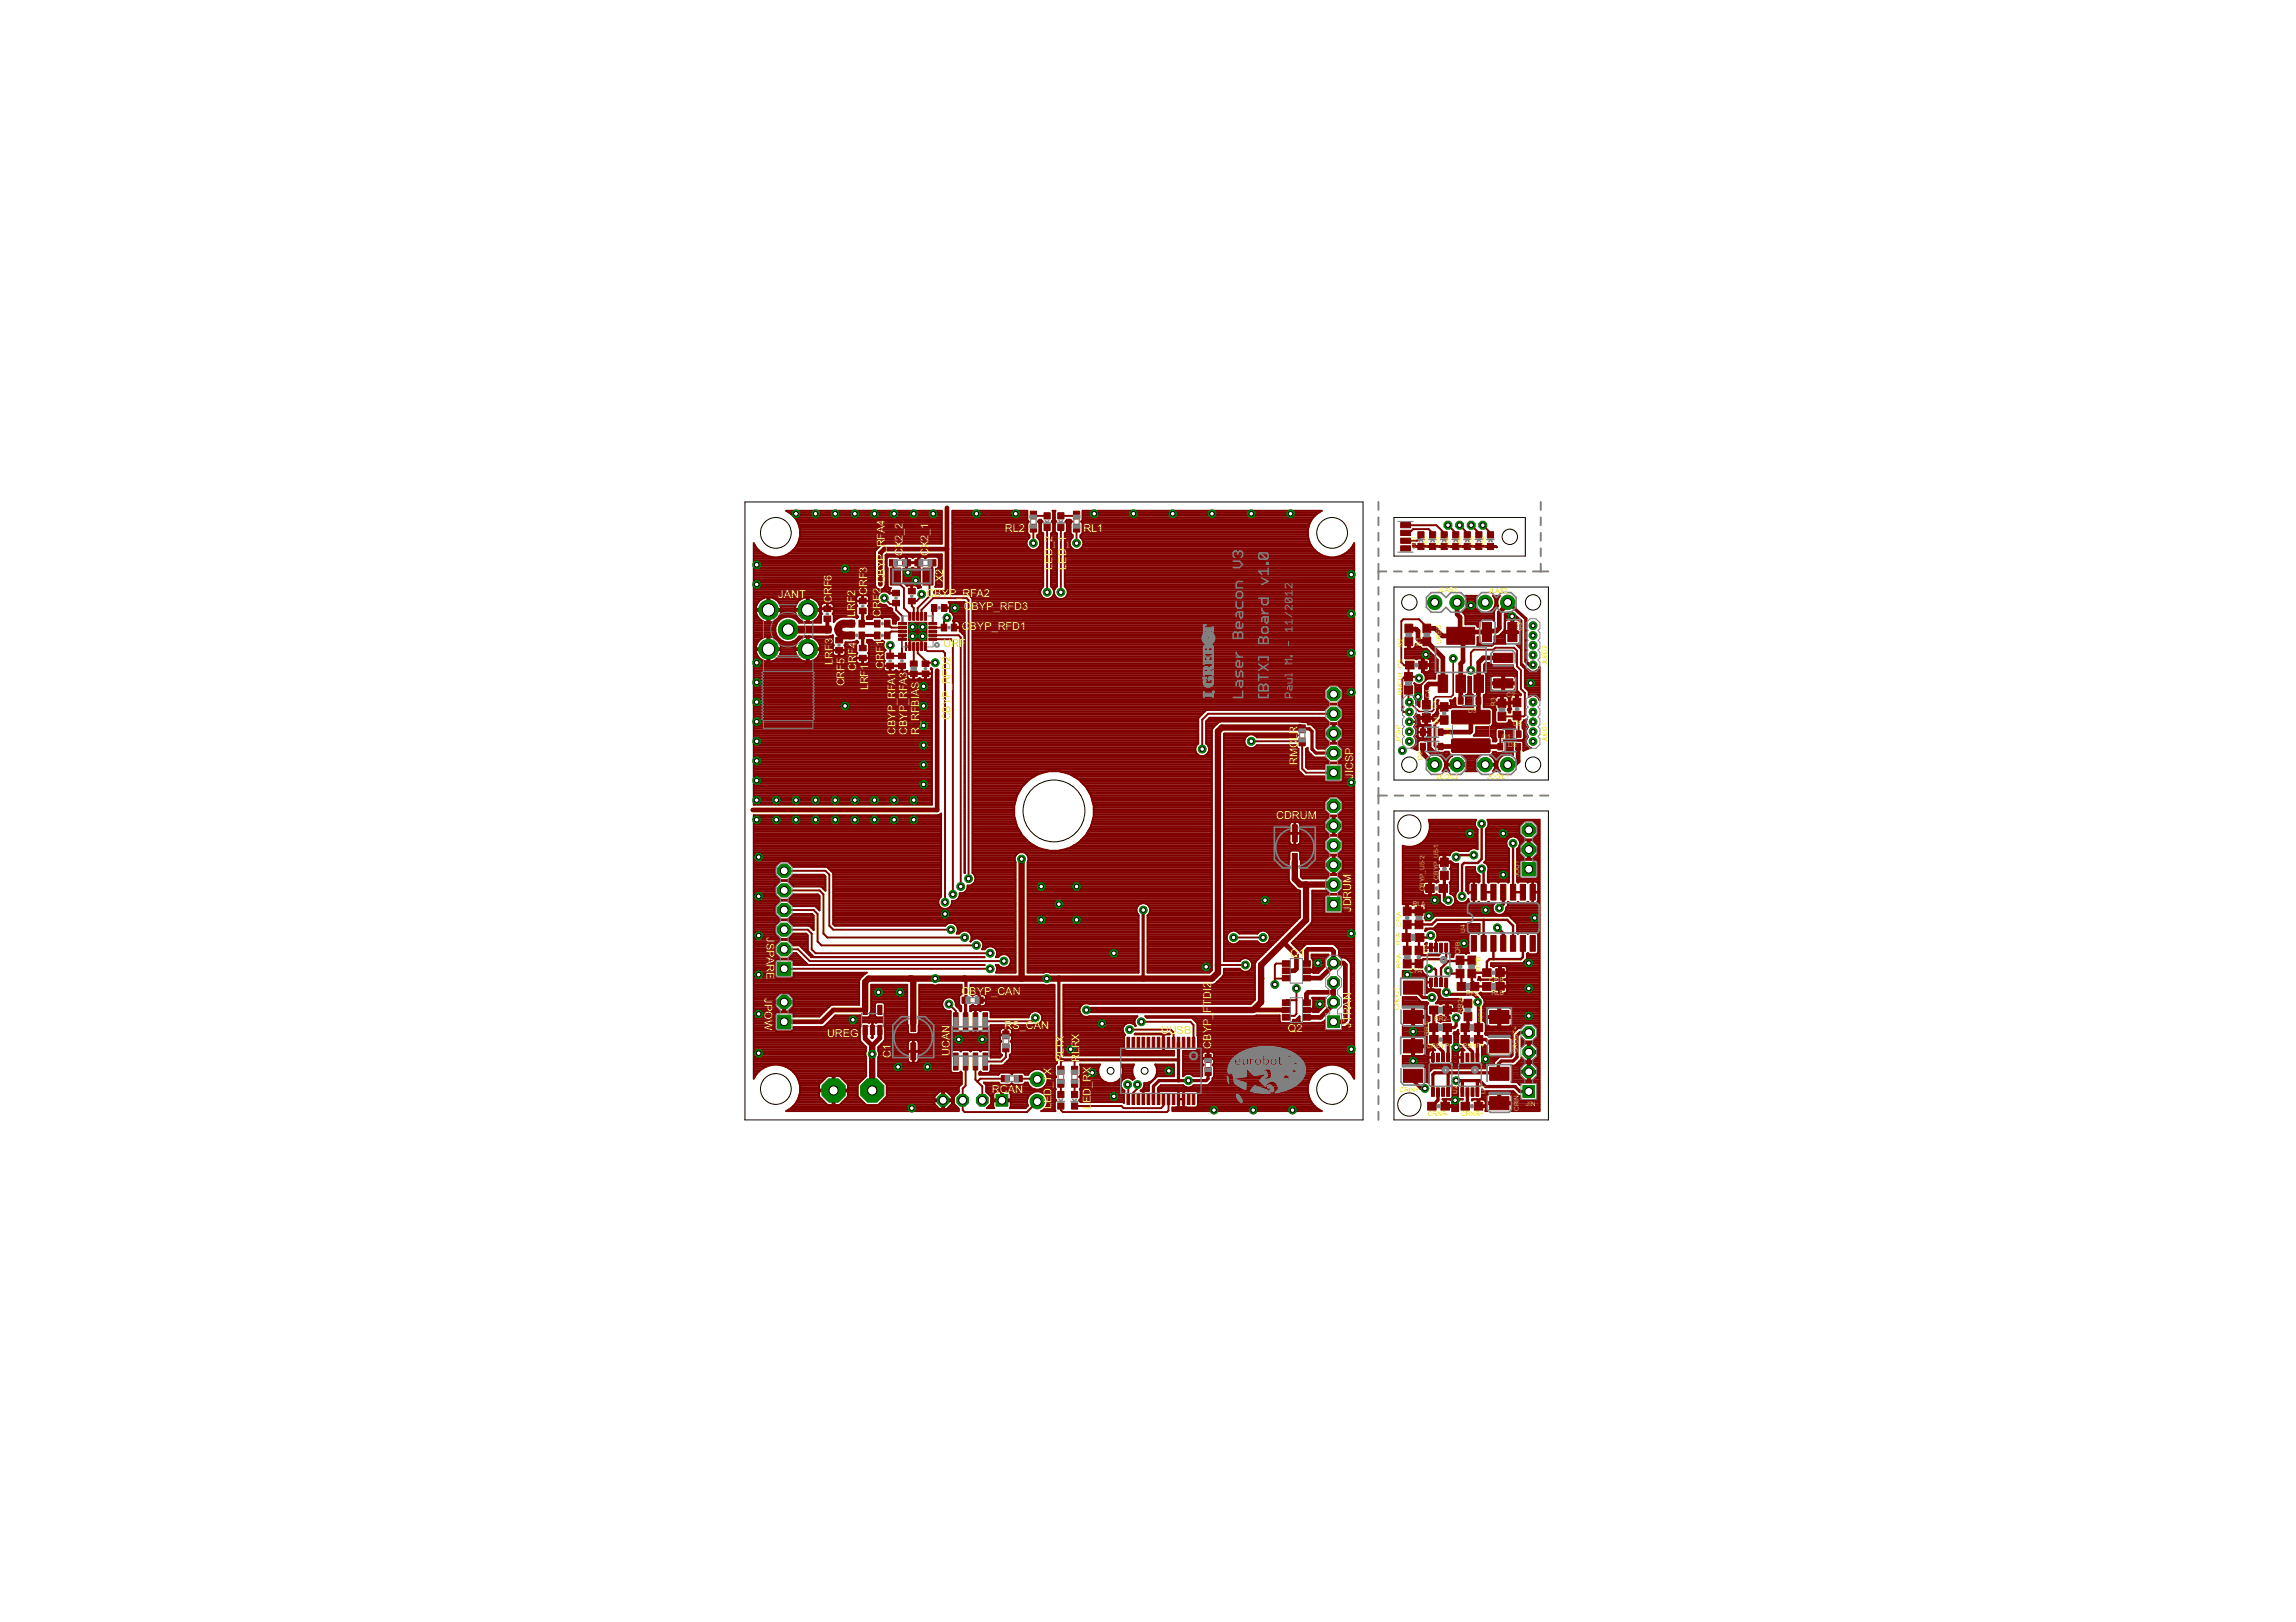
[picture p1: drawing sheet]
<svg xmlns="http://www.w3.org/2000/svg" width="297mm" height="210mm" viewBox="0 0 297 210" stroke-linecap="round" stroke-linejoin="round" font-family="sans-serif">
<defs><g id="words">
<g font-size="1.6" fill="#ff0">
<text x="114.5" y="70.8" transform="rotate(-90 114.5 70.8)">R</text>
<text x="114.5" y="69.8" transform="rotate(-90 114.5 69.8)">F</text>
<text x="114.5" y="69" transform="rotate(-90 114.5 69)">A</text>
<text x="114.5" y="68.1" transform="rotate(-90 114.5 68.1)">4</text>
<text x="116.8" y="72" transform="rotate(-90 116.8 72)">C</text>
<text x="116.8" y="71" transform="rotate(-90 116.8 71)">X</text>
<text x="116.8" y="70.1" transform="rotate(-90 116.8 70.1)">2</text>
<text x="116.8" y="69.3" transform="rotate(-90 116.8 69.3)">_</text>
<text x="116.8" y="68.5" transform="rotate(-90 116.8 68.5)">2</text>
<text x="120.1" y="72" transform="rotate(-90 120.1 72)">C</text>
<text x="120.1" y="71" transform="rotate(-90 120.1 71)">X</text>
<text x="120.1" y="70.1" transform="rotate(-90 120.1 70.1)">2</text>
<text x="120.1" y="69.3" transform="rotate(-90 120.1 69.3)">_</text>
<text x="120.1" y="68.5" transform="rotate(-90 120.1 68.5)">1</text>
<text x="130" y="68.9">RL2</text>
<text x="137.9" y="72" transform="rotate(-90 137.9 72)">D</text>
<text x="137.9" y="71" transform="rotate(-90 137.9 71)">_1</text>
<text x="140.2" y="68.9">RL1</text>
<text x="100.7" y="77.4">JANT</text>
<text x="107.6" y="77" transform="rotate(-90 107.6 77)">R</text>
<text x="107.6" y="76" transform="rotate(-90 107.6 76)">F</text>
<text x="107.6" y="75.1" transform="rotate(-90 107.6 75.1)">6</text>
<text x="110.7" y="77.1" transform="rotate(-90 110.7 77.1)">2</text>
<text x="112.2" y="77" transform="rotate(-90 112.2 77)">C</text>
<text x="112.2" y="76" transform="rotate(-90 112.2 76)">R</text>
<text x="112.2" y="75" transform="rotate(-90 112.2 75)">F</text>
<text x="112.2" y="74.1" transform="rotate(-90 112.2 74.1)">3</text>
<text x="114.5" y="75.5" transform="rotate(-90 114.5 75.5)">CBYP_</text>
<text x="119.9" y="77.2">CBYP_RFA2</text>
<text x="122" y="75.3" transform="rotate(-90 122 75.3)">X2</text>
<text x="136.2" y="73.7" transform="rotate(-90 136.2 73.7)">LED_2</text>
<text x="137.9" y="73.7" transform="rotate(-90 137.9 73.7)">L</text>
<text x="137.9" y="72.9" transform="rotate(-90 137.9 72.9)">E</text>
<text x="107.6" y="78" transform="rotate(-90 107.6 78)">C</text>
<text x="110.7" y="79.8" transform="rotate(-90 110.7 79.8)">L</text>
<text x="110.7" y="79" transform="rotate(-90 110.7 79)">R</text>
<text x="110.7" y="78" transform="rotate(-90 110.7 78)">F</text>
<text x="114" y="79.8" transform="rotate(-90 114 79.8)">C</text>
<text x="114" y="78.8" transform="rotate(-90 114 78.8)">RF2</text>
<text x="114.3" y="83.6" transform="rotate(-90 114.3 83.6)">1</text>
<text x="122" y="83.8">URF</text>
<text x="124.4" y="81.5">C</text>
<text x="124.7" y="79">C</text>
<text x="125.4" y="81.5">BYP_RFD1</text>
<text x="125.7" y="79">BYP_RFD3</text>
<text x="107.7" y="86.1" transform="rotate(-90 107.7 86.1)">L</text>
<text x="107.7" y="85.3" transform="rotate(-90 107.7 85.3)">RF3</text>
<text x="109.3" y="88.8" transform="rotate(-90 109.3 88.8)">C</text>
<text x="109.3" y="87.8" transform="rotate(-90 109.3 87.8)">R</text>
<text x="109.3" y="86.8" transform="rotate(-90 109.3 86.8)">F</text>
<text x="109.3" y="85.9" transform="rotate(-90 109.3 85.9)">5</text>
<text x="110.8" y="86.8" transform="rotate(-90 110.8 86.8)">C</text>
<text x="110.8" y="85.8" transform="rotate(-90 110.8 85.8)">R</text>
<text x="110.8" y="84.8" transform="rotate(-90 110.8 84.8)">F4</text>
<text x="112.3" y="89.4" transform="rotate(-90 112.3 89.4)">L</text>
<text x="112.3" y="88.6" transform="rotate(-90 112.3 88.6)">R</text>
<text x="112.3" y="87.6" transform="rotate(-90 112.3 87.6)">F</text>
<text x="112.3" y="86.7" transform="rotate(-90 112.3 86.7)">1</text>
<text x="114.3" y="86.5" transform="rotate(-90 114.3 86.5)">CRF</text>
<text x="115.9" y="89.4" transform="rotate(-90 115.9 89.4)">F</text>
<text x="115.9" y="88.7" transform="rotate(-90 115.9 88.7)">A</text>
<text x="115.9" y="87.7" transform="rotate(-90 115.9 87.7)">1</text>
<text x="117.4" y="89.4" transform="rotate(-90 117.4 89.4)">F</text>
<text x="117.4" y="88.7" transform="rotate(-90 117.4 88.7)">A</text>
<text x="117.4" y="87.7" transform="rotate(-90 117.4 87.7)">3</text>
<text x="118.9" y="89.1" transform="rotate(-90 118.9 89.1)">S</text>
<text x="115.9" y="95.1" transform="rotate(-90 115.9 95.1)">C</text>
<text x="115.9" y="94.1" transform="rotate(-90 115.9 94.1)">B</text>
<text x="115.9" y="93.1" transform="rotate(-90 115.9 93.1)">Y</text>
<text x="115.9" y="92.2" transform="rotate(-90 115.9 92.2)">P</text>
<text x="115.9" y="91.2" transform="rotate(-90 115.9 91.2)">_</text>
<text x="115.9" y="90.5" transform="rotate(-90 115.9 90.5)">R</text>
<text x="117.4" y="95.1" transform="rotate(-90 117.4 95.1)">C</text>
<text x="117.4" y="94.1" transform="rotate(-90 117.4 94.1)">B</text>
<text x="117.4" y="93.1" transform="rotate(-90 117.4 93.1)">Y</text>
<text x="117.4" y="92.2" transform="rotate(-90 117.4 92.2)">P</text>
<text x="117.4" y="91.2" transform="rotate(-90 117.4 91.2)">_</text>
<text x="117.4" y="90.5" transform="rotate(-90 117.4 90.5)">R</text>
<text x="118.9" y="95.1" transform="rotate(-90 118.9 95.1)">R</text>
<text x="118.9" y="94.1" transform="rotate(-90 118.9 94.1)">_</text>
<text x="118.9" y="93.3" transform="rotate(-90 118.9 93.3)">R</text>
<text x="118.9" y="92.3" transform="rotate(-90 118.9 92.3)">F</text>
<text x="118.9" y="91.4" transform="rotate(-90 118.9 91.4)">B</text>
<text x="118.9" y="90.5" transform="rotate(-90 118.9 90.5)">I</text>
<text x="118.9" y="90.1" transform="rotate(-90 118.9 90.1)">A</text>
<text x="123" y="93.2" transform="rotate(-90 123 93.2)">CBYP_RFD2</text>
<text x="167.8" y="95.8" transform="rotate(-90 167.8 95.8)">L</text>
<text x="167.8" y="95" transform="rotate(-90 167.8 95)">R</text>
<text x="167.8" y="99" transform="rotate(-90 167.8 99)">R</text>
<text x="167.8" y="98" transform="rotate(-90 167.8 98)">M</text>
<text x="167.8" y="96.8" transform="rotate(-90 167.8 96.8)">C</text>
<text x="175.1" y="100.8" transform="rotate(-90 175.1 100.8)">JIC</text>
<text x="175.1" y="98.6" transform="rotate(-90 175.1 98.6)">SP</text>
<text x="165.1" y="105.9">CDRUM</text>
<text x="174.8" y="118" transform="rotate(-90 174.8 118)">JDR</text>
<text x="174.8" y="115.3" transform="rotate(-90 174.8 115.3)">UM</text>
<text x="99.2" y="121.3" transform="rotate(90 99.2 121.3)">J</text>
<text x="99.2" y="122" transform="rotate(90 99.2 122)">S</text>
<text x="99.2" y="123" transform="rotate(90 99.2 123)">P</text>
<text x="99.2" y="123.8" transform="rotate(90 99.2 123.8)">A</text>
<text x="99.2" y="124.8" transform="rotate(90 99.2 124.8)">R</text>
<text x="99.2" y="125.8" transform="rotate(90 99.2 125.8)">E</text>
<text x="166.9" y="123.8">Q1</text>
<text x="98.9" y="129.2" transform="rotate(90 98.9 129.2)">J</text>
<text x="98.9" y="129.9" transform="rotate(90 98.9 129.9)">P</text>
<text x="98.9" y="130.9" transform="rotate(90 98.9 130.9)">O</text>
<text x="98.9" y="132" transform="rotate(90 98.9 132)">W</text>
<text x="124.4" y="128.8">C</text>
<text x="125.4" y="128.8">BYP_CAN</text>
<text x="156.7" y="131.8" transform="rotate(-90 156.7 131.8)">_FT</text>
<text x="156.7" y="129.3" transform="rotate(-90 156.7 129.3)">D</text>
<text x="156.7" y="128.3" transform="rotate(-90 156.7 128.3)">I</text>
<text x="156.7" y="127.9" transform="rotate(-90 156.7 127.9)">2</text>
<text x="107" y="134.2">UREG</text>
<text x="115.3" y="136.9" transform="rotate(-90 115.3 136.9)">C</text>
<text x="115.3" y="135.8" transform="rotate(-90 115.3 135.8)">1</text>
<text x="122.9" y="136.7" transform="rotate(-90 122.9 136.7)">U</text>
<text x="122.9" y="135.7" transform="rotate(-90 122.9 135.7)">C</text>
<text x="122.9" y="134.6" transform="rotate(-90 122.9 134.6)">A</text>
<text x="122.9" y="133.7" transform="rotate(-90 122.9 133.7)">N</text>
<text x="130" y="133.1">RS_CAN</text>
<text x="137.6" y="137.5" transform="rotate(-90 137.6 137.5)">R</text>
<text x="137.6" y="136.5" transform="rotate(-90 137.6 136.5)">L</text>
<text x="137.6" y="135.8" transform="rotate(-90 137.6 135.8)">T</text>
<text x="137.6" y="134.9" transform="rotate(-90 137.6 134.9)">X</text>
<text x="139.7" y="137.5" transform="rotate(-90 139.7 137.5)">R</text>
<text x="139.7" y="136.5" transform="rotate(-90 139.7 136.5)">L</text>
<text x="139.7" y="135.7" transform="rotate(-90 139.7 135.7)">R</text>
<text x="139.7" y="134.7" transform="rotate(-90 139.7 134.7)">X</text>
<text x="150.2" y="133.8">UUSB</text>
<text x="156.7" y="135.7" transform="rotate(-90 156.7 135.7)">C</text>
<text x="156.7" y="134.7" transform="rotate(-90 156.7 134.7)">B</text>
<text x="156.7" y="133.7" transform="rotate(-90 156.7 133.7)">Y</text>
<text x="156.7" y="132.8" transform="rotate(-90 156.7 132.8)">P</text>
<text x="166.6" y="133.5">Q2</text>
<text x="174.8" y="133" transform="rotate(-90 174.8 133)">JTRAN</text>
<text x="128.3" y="141.5">RCAN</text>
<text x="136" y="143.5" transform="rotate(-90 136 143.5)">LED</text>
<text x="136" y="140.8" transform="rotate(-90 136 140.8)">_TX</text>
<text x="141.1" y="143.5" transform="rotate(-90 141.1 143.5)">L</text>
<text x="141.1" y="142.7" transform="rotate(-90 141.1 142.7)">E</text>
<text x="141.1" y="141.8" transform="rotate(-90 141.1 141.8)">D</text>
<text x="141.1" y="140.8" transform="rotate(-90 141.1 140.8)">_</text>
<text x="141.1" y="140" transform="rotate(-90 141.1 140)">R</text>
<text x="141.1" y="139" transform="rotate(-90 141.1 139)">X</text>
</g>
<g font-size="1" fill="#ff0">
<text x="186" y="76.6">JLAS1</text>
<text x="192.6" y="76.7">JLAS2</text>
<text x="181.5" y="83.7" transform="rotate(-90 181.5 83.7)">R2</text>
<text x="183.8" y="83.6" transform="rotate(-90 183.8 83.6)">R1</text>
<text x="186.5" y="83.3" transform="rotate(-90 186.5 83.3)">UREG</text>
<text x="196.9" y="81.6" transform="rotate(-90 196.9 81.6)">C3</text>
<text x="181.5" y="90" transform="rotate(-90 181.5 90)">RMCLR C5</text>
<text x="200.1" y="86" transform="rotate(-90 200.1 86)">JLED2</text>
<text x="185" y="90.3" transform="rotate(-90 185 90.3)">C4</text>
<text x="185.9" y="91.7" transform="rotate(-90 185.9 91.7)">C1</text>
<text x="186.1" y="93.9" transform="rotate(-90 186.1 93.9)">D4</text>
<text x="187.7" y="95.1" transform="rotate(-90 187.7 95.1)">L</text>
<text x="187.7" y="94.6" transform="rotate(-90 187.7 94.6)">1</text>
<text x="189.9" y="92.3">D3</text>
<text x="193.5" y="91.4" transform="rotate(-90 193.5 91.4)">R</text>
<text x="193.5" y="90.8" transform="rotate(-90 193.5 90.8)">3</text>
<text x="194.4" y="95.6">D1</text>
<text x="194.9" y="90.2">C2</text>
<text x="195.8" y="94">C6</text>
<text x="181.3" y="96.2" transform="rotate(-90 181.3 96.2)">JICSP</text>
<text x="184" y="98.3" transform="rotate(-90 184 98.3)">D2</text>
<text x="185.8" y="100.8">JCOIL2</text>
<text x="192.4" y="100.9">JCOIL1</text>
<text x="195.1" y="96.6">D5</text>
<text x="200.1" y="96.1" transform="rotate(-90 200.1 96.1)">JLED1</text>
<text x="184.3" y="113.6" transform="rotate(-90 184.3 113.6)">P</text>
<text x="184.3" y="113" transform="rotate(-90 184.3 113)">_</text>
<text x="184.3" y="112.6" transform="rotate(-90 184.3 112.6)">U</text>
<text x="184.3" y="112" transform="rotate(-90 184.3 112)">5</text>
<text x="184.3" y="111.5" transform="rotate(-90 184.3 111.5)">-</text>
<text x="184.3" y="111.2" transform="rotate(-90 184.3 111.2)">2</text>
<text x="186.1" y="113.8" transform="rotate(-90 186.1 113.8)">CBYP</text>
<text x="186.1" y="111.5" transform="rotate(-90 186.1 111.5)">_U</text>
<text x="186.1" y="110.4" transform="rotate(-90 186.1 110.4)">5</text>
<text x="186.1" y="110" transform="rotate(-90 186.1 110)">-</text>
<text x="186.1" y="109.7" transform="rotate(-90 186.1 109.7)">1</text>
<text x="196.5" y="113.5" transform="rotate(-90 196.5 113.5)">JOUT</text>
<text x="181.3" y="119.9" transform="rotate(-90 181.3 119.9)">CFIA</text>
<text x="182.8" y="117.2">RLA</text>
<text x="184.3" y="115.4" transform="rotate(-90 184.3 115.4)">C</text>
<text x="184.3" y="114.7" transform="rotate(-90 184.3 114.7)">BY</text>
<text x="181.2" y="122.3" transform="rotate(-90 181.2 122.3)">RFA</text>
<text x="181.3" y="125.2" transform="rotate(-90 181.3 125.2)">RFIA</text>
<text x="182.4" y="125.9">CFA</text>
<text x="184.8" y="123.3" transform="rotate(-90 184.8 123.3)">U3</text>
<text x="188.9" y="123.5" transform="rotate(-90 188.9 123.5)">C</text>
<text x="188.9" y="122.9" transform="rotate(-90 188.9 122.9)">F</text>
<text x="188.9" y="122.4" transform="rotate(-90 188.9 122.4)">B</text>
<text x="189.5" y="120.7" transform="rotate(-90 189.5 120.7)">U</text>
<text x="189.5" y="120.1" transform="rotate(-90 189.5 120.1)">4</text>
<text x="191.5" y="125.6" transform="rotate(-90 191.5 125.6)">RFIB</text>
<text x="181.1" y="130.7" transform="rotate(-90 181.1 130.7)">CROUT-</text>
<text x="189.2" y="131" transform="rotate(-90 189.2 131)">RR2+</text>
<text x="189.7" y="128.8">RFB</text>
<text x="192.7" y="127.1">CFIB</text>
<text x="193" y="128.8">RLB</text>
<text x="184.6" y="135.6">CRBYP</text>
<text x="184.9" y="134" transform="rotate(-90 184.9 134)">RR1-</text>
<text x="185.5" y="132.1">RR2-</text>
<text x="187.5" y="135.6">-</text>
<text x="188.7" y="135.6">CRBYP+</text>
<text x="191.9" y="132.2" transform="rotate(-90 191.9 132.2)">RR1+</text>
<text x="196.4" y="136.3" transform="rotate(-90 196.4 136.3)">CROUT+</text>
<text x="181" y="141.3">CRIN+</text>
<text x="188.5" y="141.5" transform="rotate(-90 188.5 141.5)">U2</text>
<text x="192.2" y="141.5" transform="rotate(-90 192.2 141.5)">U</text>
<text x="192.2" y="140.9" transform="rotate(-90 192.2 140.9)">1</text>
<text x="196.5" y="143.8" transform="rotate(-90 196.5 143.8)">C</text>
<text x="196.5" y="143.2" transform="rotate(-90 196.5 143.2)">R</text>
<text x="196.5" y="142.6" transform="rotate(-90 196.5 142.6)">I</text>
<text x="196.5" y="142.4" transform="rotate(-90 196.5 142.4)">N-</text>
<text x="197.4" y="143.1">JIN</text>
<text x="184.7" y="144.4">CRNR-</text>
<text x="189" y="144.4">CRNR+</text>
</g>
<g font-size=".7" fill="#ff0">
<text x="183.1" y="70.9" transform="rotate(-90 183.1 70.9)">LED1</text>
<text x="184.6" y="70.9" transform="rotate(-90 184.6 70.9)">LED2</text>
<text x="186.1" y="70.9" transform="rotate(-90 186.1 70.9)">LED3</text>
<text x="187.6" y="70.9" transform="rotate(-90 187.6 70.9)">LED7</text>
<text x="189.1" y="70.9" transform="rotate(-90 189.1 70.9)">LED6</text>
<text x="190.6" y="70.9" transform="rotate(-90 190.6 70.9)">LED5</text>
<text x="192.1" y="70.9" transform="rotate(-90 192.1 70.9)">LED4</text>
</g>
</g></defs>
<g fill="#800000" stroke="#800000" stroke-width=".13">
<path d="M193.8 96.2h.6v.8h-.6z"/>
<path d="M196.1 96.2h.6v.8h-.6z"/>
<path d="M186.1 96.2h.6v.8h-.6z"/>
<path d="M183.8 96.2h.6v.8h-.6z"/>
<path d="M186.3 92.6h1v1.1h-1z"/>
<path d="M186.3 90.9h1v1.1h-1z"/>
<path d="M193.2 87.8h2.5v1.2h-2.5z"/>
<path d="M193.2 84.5h2.5v1.2h-2.5z"/>
<path d="M186.1 87.4h1.2v2.2h-1.2z"/>
<path d="M188.4 87.4h1.2v2.2h-1.2z"/>
<path d="M190.7 87.4h1.2v2.2h-1.2z"/>
<path d="M187.2 81.2h3.6v2.2h-3.6z"/>
<path d="M195.1 80.5h1.2v2.5h-1.2z"/>
<path d="M191.8 80.5h1.2v2.5h-1.2z"/>
<path d="M184 90.7h1v1.1h-1z"/>
<path d="M184 92.4h1v1.1h-1z"/>
<path d="M184.1 82.5h1v1.1h-1z"/>
<path d="M184.1 80.8h1v1.1h-1z"/>
<path d="M181.8 82.5h1v1.1h-1z"/>
<path d="M181.8 80.8h1v1.1h-1z"/>
<path d="M190.9 90.3h.7v.8h-.7z"/>
<path d="M188.7 90.3h.6v.8h-.6z"/>
<path d="M181.7 88.7h1v1.1h-1z"/>
<path d="M181.7 87h1v1.1h-1z"/>
<path d="M181.8 85.6h1.1v1h-1.1z"/>
<path d="M183.5 85.6h1.1v1h-1.1z"/>
<path d="M186.1 94.3h.6v.9h-.6z"/>
<path d="M183.8 94.3h.6v.9h-.6z"/>
<path d="M196.2 94.6h.6v.8h-.6z"/>
<path d="M193.8 94.6h.7v.8h-.7z"/>
<path d="M193.8 90.5h1v1.1h-1z"/>
<path d="M193.8 92.2h1v1.1h-1z"/>
<path d="M195.7 92.1h1.1v1.1h-1.1z"/>
<path d="M195.7 90.4h1.1v1.1h-1.1z"/>
<path d="M181.2 69.6h1.3v.7h-1.3z"/>
<path d="M181.2 68.6h1.3v.7h-1.3z"/>
<path d="M181.2 70.6h1.3v.7h-1.3z"/>
<path d="M181.2 67.6h1.3v.7h-1.3z"/>
<path d="M183.4 68.8h.8v.8h-.8z"/>
<path d="M183.4 70.3h.8v.8h-.8z"/>
<path d="M184.9 68.8h.8v.8h-.8z"/>
<path d="M184.9 70.3h.8v.8h-.8z"/>
<path d="M186.4 68.8h.8v.8h-.8z"/>
<path d="M186.4 70.3h.8v.8h-.8z"/>
<path d="M192.4 68.8h.8v.8h-.8z"/>
<path d="M192.4 70.3h.8v.8h-.8z"/>
<path d="M190.9 68.8h.8v.8h-.8z"/>
<path d="M190.9 70.3h.8v.8h-.8z"/>
<path d="M189.4 68.8h.8v.8h-.8z"/>
<path d="M189.4 70.3h.8v.8h-.8z"/>
<path d="M187.9 68.8h.8v.8h-.8z"/>
<path d="M187.9 70.3h.8v.8h-.8z"/>
<path d="M186.9 122.1h.4v1.1h-.4z"/>
<path d="M186.2 122.1h.4v1.1h-.4z"/>
<path d="M185.6 122.1h.4v1.1h-.4z"/>
<path d="M184.9 122.1h.4v1.1h-.4z"/>
<path d="M184.9 126.6h.4v1.1h-.4z"/>
<path d="M185.6 126.6h.4v1.1h-.4z"/>
<path d="M186.2 126.6h.4v1.1h-.4z"/>
<path d="M186.9 126.6h.4v1.1h-.4z"/>
<path d="M190.3 121.1h.7v2h-.7z"/>
<path d="M191.6 121.1h.7v2h-.7z"/>
<path d="M192.9 121.1h.6v2h-.6z"/>
<path d="M194.1 121.1h.7v2h-.7z"/>
<path d="M195.4 121.1h.7v2h-.7z"/>
<path d="M196.7 121.1h.7v2h-.7z"/>
<path d="M198 121.1h.6v2h-.6z"/>
<path d="M198 114.4h.6v2.1h-.6z"/>
<path d="M196.7 114.4h.7v2.1h-.7z"/>
<path d="M195.4 114.4h.7v2.1h-.7z"/>
<path d="M194.1 114.4h.7v2.1h-.7z"/>
<path d="M192.9 114.4h.6v2.1h-.6z"/>
<path d="M191.6 114.4h.7v2.1h-.7z"/>
<path d="M190.3 114.4h.7v2.1h-.7z"/>
<path d="M187.2 136.3h.3v1.1h-.3z"/>
<path d="M186.5 136.3h.4v1.1h-.4z"/>
<path d="M185.8 136.3h.4v1.1h-.4z"/>
<path d="M185.2 136.3h.4v1.1h-.4z"/>
<path d="M185.2 140.8h.4v1.1h-.4z"/>
<path d="M185.8 140.8h.4v1.1h-.4z"/>
<path d="M186.5 140.8h.4v1.1h-.4z"/>
<path d="M187.2 140.8h.3v1.1h-.3z"/>
<path d="M189 142.6h1.1v1.1h-1.1z"/>
<path d="M190.7 142.6h1.1v1.1h-1.1z"/>
<path d="M181.6 134.6h2.5v1.6h-2.5z"/>
<path d="M181.6 138.4h2.5v1.7h-2.5z"/>
<path d="M190.7 134h1.1v1h-1.1z"/>
<path d="M189 134h1.1v1h-1.1z"/>
<path d="M190.9 136.3h.4v1.1h-.4z"/>
<path d="M190.3 136.3h.4v1.1h-.4z"/>
<path d="M189.7 136.3h.3v1.1h-.3z"/>
<path d="M189 136.3h.4v1.1h-.4z"/>
<path d="M189 140.8h.4v1.1h-.4z"/>
<path d="M189.7 140.8h.3v1.1h-.3z"/>
<path d="M190.3 140.8h.4v1.1h-.4z"/>
<path d="M190.9 140.8h.4v1.1h-.4z"/>
<path d="M189 132.5h1.1v1h-1.1z"/>
<path d="M190.7 132.5h1.1v1h-1.1z"/>
<path d="M189.4 129.3h1v1.1h-1z"/>
<path d="M189.4 131h1v1.1h-1z"/>
<path d="M192.7 130.8h2.5v1.7h-2.5z"/>
<path d="M192.7 134.6h2.5v1.6h-2.5z"/>
<path d="M192.7 138.1h2.5v1.7h-2.5z"/>
<path d="M192.7 141.9h2.5v1.7h-2.5z"/>
<path d="M184.7 142.6h1.1v1.1h-1.1z"/>
<path d="M186.4 142.6h1.1v1.1h-1.1z"/>
<path d="M186.7 134h1.1v1h-1.1z"/>
<path d="M185 134h1.1v1h-1.1z"/>
<path d="M185 132.5h1.1v1h-1.1z"/>
<path d="M186.7 132.5h1.1v1h-1.1z"/>
<path d="M186.7 130.2h1.1v1h-1.1z"/>
<path d="M185 130.2h1.1v1h-1.1z"/>
<path d="M181.6 127h2.5v1.7h-2.5z"/>
<path d="M181.6 130.7h2.5v1.7h-2.5z"/>
<path d="M183.1 120.8h1.1v1h-1.1z"/>
<path d="M181.4 120.8h1.1v1h-1.1z"/>
<path d="M183.1 122.4h1v1.1h-1z"/>
<path d="M183.1 124.2h1v1.1h-1z"/>
<path d="M181.5 124.2h1.1v1.1h-1.1z"/>
<path d="M181.5 122.4h1.1v1.1h-1.1z"/>
<path d="M181.5 119.1h1.1v1.1h-1.1z"/>
<path d="M181.5 117.4h1.1v1.1h-1.1z"/>
<path d="M188.5 127.1h1.1v1.1h-1.1z"/>
<path d="M190.2 127.1h1.1v1.1h-1.1z"/>
<path d="M188.4 125.4h1v1.1h-1z"/>
<path d="M188.4 123.7h1v1.1h-1z"/>
<path d="M189.9 123.7h1v1.1h-1z"/>
<path d="M189.9 125.4h1v1.1h-1z"/>
<path d="M191.8 125.4h1.1v1h-1.1z"/>
<path d="M193.5 125.4h1.1v1h-1.1z"/>
<path d="M186.4 112.7h1v1.1h-1z"/>
<path d="M186.4 111h1v1.1h-1z"/>
<path d="M186.2 114.5h1.1v1h-1.1z"/>
<path d="M184.4 114.5h1.1v1h-1.1z"/>
<path d="M193.5 127.1h1.1v1.1h-1.1z"/>
<path d="M191.8 127.1h1.1v1.1h-1.1z"/>
<path d="M183.1 117.4h1v1.1h-1z"/>
<path d="M183.1 119.1h1v1.1h-1z"/>
<path d="M125.9 131.1h.6v2.2h-.6z"/>
<path d="M125.9 136.3h.6v2.2h-.6z"/>
<path d="M127.2 131.1h.6v2.2h-.6z"/>
<path d="M124.6 131.1h.6v2.2h-.6z"/>
<path d="M123.4 131.1h.6v2.2h-.6z"/>
<path d="M127.2 136.3h.6v2.2h-.6z"/>
<path d="M124.6 136.3h.6v2.2h-.6z"/>
<path d="M123.4 136.3h.6v2.2h-.6z"/>
<path d="M129.7 133.4h.8v1h-.8z"/>
<path d="M129.7 135.1h.8v1h-.8z"/>
<path d="M154.2 141.5h.4v1.4h-.4z"/>
<path d="M153.6 141.5h.3v1.4h-.3z"/>
<path d="M153 141.5h.3v1.4h-.3z"/>
<path d="M152.3 141.5h.3v1.4h-.3z"/>
<path d="M151.7 141.5h.3v1.4h-.3z"/>
<path d="M151 141.5h.3v1.4h-.3z"/>
<path d="M150.3 141.5h.4v1.4h-.4z"/>
<path d="M149.1 141.5h.3v1.4h-.3z"/>
<path d="M149.7 141.5h.4v1.4h-.4z"/>
<path d="M148.4 141.5h.3v1.4h-.3z"/>
<path d="M147.7 141.5h.4v1.4h-.4z"/>
<path d="M147.1 141.5h.3v1.4h-.3z"/>
<path d="M146.5 141.5h.3v1.4h-.3z"/>
<path d="M145.8 141.5h.3v1.4h-.3z"/>
<path d="M154.2 134.2h.4v1.4h-.4z"/>
<path d="M153.6 134.2h.3v1.4h-.3z"/>
<path d="M153 134.2h.3v1.4h-.3z"/>
<path d="M152.3 134.2h.3v1.4h-.3z"/>
<path d="M151.7 134.2h.3v1.4h-.3z"/>
<path d="M151 134.2h.3v1.4h-.3z"/>
<path d="M150.3 134.2h.4v1.4h-.4z"/>
<path d="M149.7 134.2h.4v1.4h-.4z"/>
<path d="M149.1 134.2h.3v1.4h-.3z"/>
<path d="M148.4 134.2h.3v1.4h-.3z"/>
<path d="M147.7 134.2h.4v1.4h-.4z"/>
<path d="M147.1 134.2h.3v1.4h-.3z"/>
<path d="M146.5 134.2h.3v1.4h-.3z"/>
<path d="M145.8 134.2h.3v1.4h-.3z"/>
<path d="M136.8 142.7h.8v.8h-.8z"/>
<path d="M136.8 141.2h.8v.8h-.8z"/>
<path d="M138.6 142.7h.8v.8h-.8z"/>
<path d="M138.6 141.2h.8v.8h-.8z"/>
<path d="M136.8 138h.8v1h-.8z"/>
<path d="M136.8 139.7h.8v1h-.8z"/>
<path d="M124.5 129h1v.8h-1z"/>
<path d="M126.2 129h1v.8h-1z"/>
<path d="M155.9 138.2h.8v1h-.8z"/>
<path d="M155.9 136.5h.8v1h-.8z"/>
<path d="M138.6 138h.8v1h-.8z"/>
<path d="M138.6 139.7h.8v1h-.8z"/>
<path d="M138.9 67.8h.8v1.1h-.8z"/>
<path d="M138.9 66.1h.8v1.1h-.8z"/>
<path d="M136.8 67.8h.8v.8h-.8z"/>
<path d="M136.8 66.4h.8v.8h-.8z"/>
<path d="M168.1 93.8h.8v1h-.8z"/>
<path d="M168.1 95.5h.8v1h-.8z"/>
<path d="M111.7 132.7h.5v1.2h-.5z"/>
<path d="M112.6 132.7h.6v1.2h-.6z"/>
<path d="M113.6 132.7h.5v1.2h-.5z"/>
<path d="M113.6 130.1h.5v1.2h-.5z"/>
<path d="M111.7 130.1h.5v1.2h-.5z"/>
<path d="M117.8 135h.7v2.2h-.7z"/>
<path d="M117.8 131.3h.7v2.2h-.7z"/>
<path d="M133.3 67.8h.8v1.1h-.8z"/>
<path d="M133.3 66.1h.8v1.1h-.8z"/>
<path d="M135.1 67.8h.8v.8h-.8z"/>
<path d="M135.1 66.4h.8v.8h-.8z"/>
<path d="M116.2 82.6h1.1v.3h-1.1z"/>
<path d="M116.2 82.1h1.1v.3h-1.1z"/>
<path d="M116.2 81.6h1.1v.3h-1.1z"/>
<path d="M116.2 81.1h1.1v.3h-1.1z"/>
<path d="M116.2 80.6h1.1v.3h-1.1z"/>
<path d="M120.2 82.6h1v.3h-1z"/>
<path d="M120.2 82.1h1v.3h-1z"/>
<path d="M120.2 81.6h1v.3h-1z"/>
<path d="M120.2 81.1h1v.3h-1z"/>
<path d="M120.2 80.6h1v.3h-1z"/>
<path d="M119.6 83.2h.3v1h-.3z"/>
<path d="M119.1 83.2h.3v1h-.3z"/>
<path d="M118.6 83.2h.3v1h-.3z"/>
<path d="M118.1 83.2h.3v1h-.3z"/>
<path d="M117.6 83.2h.3v1h-.3z"/>
<path d="M119.6 79.2h.3v1.1h-.3z"/>
<path d="M119.1 79.2h.3v1.1h-.3z"/>
<path d="M118.6 79.2h.3v1.1h-.3z"/>
<path d="M118.1 79.2h.3v1.1h-.3z"/>
<path d="M117.6 79.2h.3v1.1h-.3z"/>
<path d="M117.5 80.5h2.4v2.4h-2.4z"/>
<path d="M119.4 73.5h1.3v2.2h-1.3z"/>
<path d="M115.2 73.5h1.3v2.2h-1.3z"/>
<path d="M120.1 72.4h1v.8h-1z"/>
<path d="M118.4 72.4h1v.8h-1z"/>
<path d="M115.1 72.4h1v.8h-1z"/>
<path d="M116.8 72.4h1v.8h-1z"/>
<path d="M117.8 85.5h.9v.8h-.9z"/>
<path d="M117.8 86.8h.9v.7h-.9z"/>
<path d="M121.8 78.2h.7v.9h-.7z"/>
<path d="M120.5 78.2h.7v.9h-.7z"/>
<path d="M114.7 85.8h.9v.7h-.9z"/>
<path d="M114.7 84.5h.9v.7h-.9z"/>
<path d="M117.5 76.1h.9v.8h-.9z"/>
<path d="M117.5 77.4h.9v.7h-.9z"/>
<path d="M116.2 85.8h.9v.7h-.9z"/>
<path d="M116.2 84.5h.9v.7h-.9z"/>
<path d="M115.5 76.4h.9v.7h-.9z"/>
<path d="M115.5 77.7h.9v.7h-.9z"/>
<path d="M114.4 81.8h.7v.9h-.7z"/>
<path d="M113.1 81.8h.8v.9h-.8z"/>
<path d="M111.2 84.8h.9v.7h-.9z"/>
<path d="M111.2 83.5h.9v.7h-.9z"/>
<path d="M114.4 80.3h.7v.9h-.7z"/>
<path d="M113.1 80.3h.8v.9h-.8z"/>
<path d="M111.2 77.4h.9v.7h-.9z"/>
<path d="M111.2 78.7h.9v.7h-.9z"/>
<path d="M111.1 80.3h.7v.9h-.7z"/>
<path d="M109.8 80.3h.8v.9h-.8z"/>
<path d="M109.8 81.8h.8v.9h-.8z"/>
<path d="M111.1 81.8h.7v.9h-.7z"/>
<path d="M108.1 83.8h.9v.7h-.9z"/>
<path d="M108.1 82.5h.9v.7h-.9z"/>
<path d="M108.1 81h.7v.9h-.7z"/>
<path d="M106.8 81h.7v.9h-.7z"/>
<path d="M106.6 78.4h.9v.7h-.9z"/>
<path d="M106.6 79.7h.9v.7h-.9z"/>
<path d="M123.1 80.8h.7v.9h-.7z"/>
<path d="M121.8 80.8h.7v.9h-.7z"/>
<path d="M119.3 86.8h.9v.7h-.9z"/>
<path d="M119.3 85.5h.9v.8h-.9z"/>
<path d="M129.5 139.2h1.1v.8h-1.1z"/>
<path d="M131.2 139.2h1v.8h-1z"/>
<path d="M168.5 124.3h1v.8h-1z"/>
<path d="M168.5 125.3h1v.7h-1z"/>
<path d="M168.5 126.2h1v.7h-1z"/>
<path d="M165.9 124.3h1v.8h-1z"/>
<path d="M165.9 125.3h1v.7h-1z"/>
<path d="M165.9 126.2h1v.7h-1z"/>
<path d="M168.5 129.4h1v.7h-1z"/>
<path d="M168.5 130.3h1v.8h-1z"/>
<path d="M168.5 131.3h1v.7h-1z"/>
<path d="M165.9 129.4h1v.7h-1z"/>
<path d="M165.9 130.3h1v.8h-1z"/>
<path d="M165.9 131.3h1v.7h-1z"/>
<path d="M167.2 106.7h.6v2.2h-.6z"/>
<path d="M167.2 110.4h.6v2.2h-.6z"/>
</g>
<g fill="#800000" stroke="#800000" stroke-width=".13">
<path d="M187.8 95.7l4.8-.1 .2 .2v1.4l-.2 .2h-4.6l-.2-.2z" fill-rule="evenodd"/>
<path d="M187.8 92l4.8-.1 .2 .2v1.4l-.2 .2h-4.6l-.2-.2z" fill-rule="evenodd"/>
</g>
<g fill="none" stroke="#800000" stroke-width=".61">
<path d="M122.5 71.1h-8.1l-.5 .5v4M122.5 65.7v10.9h-1.5M188.5 78v1.5l.4 .4v2.3l.4 .4v3l-.3 .3v4.8M195.1 78v.2l-1.1 1v2.1l-.4 .4h-1.2v.1h-2.8l-.6 .5h-2.4l-.9-1h-1.1M121.2 86.8v18h-23.8M182.3 81.3l.1 .1h.8l.3 .3v1l.3 .3h.8l2.1 2.1v3.4h-1.9l-.3 .3v2.4M184.1 96.6v.9l1.4 1.5h.1M186.4 96.6h3.8l.1-.1 .1 .1h3.7M188.5 99h3.7M189 88.5h.1M194.5 85.1h-2.6l-.6 .6v6.8l-.4 .3h-.6v1.8l-.1 .1h-3.8M196.4 96.6v1.9l-.4 .4-.9 .1"/>
<path d="M111.9 130.7h-4.1l-1.5 1.5h-4.8M111.9 133.3v1.1l.9 .9 1-1v-1M162.1 130.7h4.3M166.1 122l1.6 1.6v1.8l-.2 .2h-1.1M169 124.7v-1.6l.2-.2h3.1l.2 .2v1.8l-1.7 1.7h-1.8M170.5 124.6v.5l-.5 .5h-1M170.8 129.9v.3l-.6 .5h-1.2M172.5 124.6h1.3l.3 .3v7.1l-.3 .2h-1.3M172.5 128.4h-3.3l-.2 .3v1.1M172.5 127.1v2.8l-1.7 1.8h-1.8"/>
</g>
<g fill="none" stroke="#800000" stroke-width=".25">
<path d="M97.5 79.8h.5M97.5 79.6h.4M97.5 79.4h.3M97.5 79.2h.3M97.5 79h1.8M97.5 78.7h.3M97.5 78.5h.3M97.5 78.3h.4M97.5 78.1h.5M97.5 77.9h.7M97.5 77.6h.9M97.5 77.4h1.3"/>
<path d="M97.5 77.2h13.3M97.5 70.7h.3M97.5 70.5h.1M97.5 76.3h16.2M97.5 74.3h15.7M97.5 73.6h15.7M97.5 72.1h2.3M97.5 72.7h15.7M97.5 76.7h16.3M97.5 76.5h17.6M97.5 71.2h.6M97.5 77h16.1"/>
<path d="M97.5 76.1h15.9M97.5 75.8h15.7M97.5 75.6h15.7M97.5 75.4h15.7M97.5 75.2h15.7M97.5 75h15.7M97.5 74.7h15.7M97.5 74.5h15.7M97.5 74.1h15.7M97.5 73.9h15.7M97.5 73.4h15.7M97.5 73.2h15.7"/>
<path d="M97.5 73h15.7M97.5 72.5h15.7M97.5 72.3h15.7M97.5 71.9h1.6M97.5 71.6h1.2M97.5 71.4h.9M97.5 71h.4M98 79.8l.7 .6 .6 .2v-3.3a1.63 1.63 0 0 0-1.5 1.5h3.3a1.63 1.63 0 0 0-1.6-1.5v3.3l.8-.3 .5-.5M98 79.8l-.2-.7h3.3l-.3 .7M99.3 79.8h.2M99.3 79.6h.2M99.3 79.4h.2"/>
<path d="M99.3 79.2h.2M99.3 78.7h.2M99.3 78.5h.2M99.3 78.3h.2M99.3 78.1h.2M99.3 77.9h.2M99.3 77.6h.2M99.3 77.4h.2M99.5 79h4.9M100.1 77.4h3.7M100.4 77.6h3.1M100.7 77.9h2.6"/>
<path d="M100.8 79.8h.7M100.8 78.1h2.3M100.9 79.6h2.1M100.9 72.1h12.3M100.9 78.3h2.1M101 79.4h1.9M101 78.5h1.9M101 79.2h1.9M101 78.7h1.8M101.7 71.9h11.5M102 66.3h19.8M102 71.6h11.2"/>
<path d="M102.4 79.8h.7M102.4 66.5h19.4M102.4 71.4h10.8M102.6 71.2h10.7M102.6 66.7h19.2M102.8 67h19M102.8 71h10.7M103 70.7h10.7M103 67.2h18.8M103.1 70.5h10.9M103.1 67.4h18.7M103.1 79.8l.5 .5 .8 .3v-3.3a1.63 1.63 0 0 0-1.6 1.5h3.4a1.63 1.63 0 0 0-1.6-1.5v3.3l.8-.3 .5-.5"/>
<path d="M103.1 79.8l-.3-.7h3.4l-.3 .7M103.2 70.3h18.6M103.2 67.6h18.6M103.3 67.9h18.5M103.3 70.1h18.5M103.4 69.8h18.4M103.4 68.1h18.4M103.4 69.6h18.4M103.4 68.3h18.4M103.5 69h18.3M103.5 69.4h18.3M103.5 69.2h18.3"/>
<path d="M103.5 68.7h18.3M103.5 68.5h18.3M104.4 79.8h.2M104.4 79.6h.2M104.4 79.4h.2M104.4 79.2h.2M104.4 78.7h.2M104.4 78.5h.2M104.4 78.3h.2M104.4 78.1h.2M104.4 77.9h.2M104.4 77.6h.2"/>
<path d="M104.4 77.4h.2M104.6 79h1.6M105.1 77.4h5.7M105.5 77.6h5.3M105.7 77.9h5.1M105.9 79.8h.3M105.9 78.1h.6M106 79.6h.2M106 78.3h.2M106.1 79.4h.2M106.1 78.5h.1M106.1 79.2h.1"/>
<path d="M106.1 78.7h4.7M106.2 78.7v-.4l.1-.2 .7-.1v.8h-.8v.4M106.2 79.2l.1 .2-.1 .2v1h-2.8a1.68 1.68 0 0 0-2.8-.1M107 78.5h.1M107 78.3h.1M107 78.1h.1M107.6 78.1h3.2M107.8 79.4h3M107.8 78.3h3M107.9 79.8h.9M107.9 79.6h2.9M107.9 79.2h2.9"/>
<path d="M107.9 79h2.9M107.9 78.5h2.9M107.9 79.2l-.2 .2 .2 .2v.9l.4-.4M107.9 78.7l-.1-.4-.1-.2-.6-.1v.8h.8v.4M110.5 79.9l-1.6-.1-.6 .3M110.7 79.9l.1 .1 .2-.1M110.8 77.2l.3-.2h.4v.8h-.7v.4l.1 .2-.1 .1v1.1l.2 .2h-.6M110.8 77.2v.5h1.6v-.5M111.5 77.6h.2M111.5 77.4h.2M111.5 77.2h.2M112.2 79.8h3.9"/>
<path d="M112.2 79.8v.3h.6l.2-.2M112.2 79.8h.1M112.4 77.2h1.1M112.4 77.2l-.3-.2h-.4v.8h.7v.4l-.1 .2 .1 .1v1.1l-.2 .2M112.4 79.6h3.5M112.4 78.5h2.4M112.4 78.3h2.2M112.4 79.4h3.3M112.4 79.2h3.1M112.4 79h3M112.4 78.7h2.9M112.4 78.1h1.4"/>
<path d="M112.4 77.9h1.2M112.4 77.6h1.1M112.4 77.4h1.1M114 79.9l.2 .1 .1-.1M114.1 76.3h1M114.2 76.5a.89 .89 0 0 0-.7 1.1 .89 .89 0 0 0 1.1 .7l.4 .4 .4 .1v.3l.8 .9v.2h-.1l-.2 .2v.3h-.4v-.6l-.2-.2M114.4 77.4l.8 .8h.9l-.2-.2v.9l.9 .9v.9M114.4 76.1h.6M114.5 75.8h.3M114.6 74.3h.2M114.6 73.6h.2M114.6 72.1h2"/>
<path d="M114.6 72.7h.1M114.6 76.5l.5 .3h.8v-.1h-.9M114.6 75.6h.2M114.6 75.4h.2M114.6 75.2h.2M114.6 75h.2M114.6 74.7h.2M114.6 74.5h.2M114.6 74.1h.2M114.6 73.9h.2M114.6 73.4h.1M114.6 73.2h.1"/>
<path d="M114.6 73h.1M114.6 72.5h.1M114.6 72.3h.1M114.6 71.9h7.2M114.7 78.4h.1M114.9 72.1l-.2 .2v1.1l.1 .1v2.4l.2 .2h.3l-.2 .2v.4M115.5 74.3l.4 .4v.4l1 1v2.6l.8 .7v.4M115.6 72.8v1.5M116.2 72.1l.2 .2 .3-.2h1.2M116.9 74.3h2.1M116.9 75.2h2.1M116.9 75h2.1"/>
<path d="M116.9 74.7h2.1M116.9 74.5h2.1M116.9 74.1h2.1M116.9 73.9h2.1M116.9 75.4h2.1M117.2 75.6h1.8M117.2 72.1v.6h1.8v-.6M117.2 73.6v-.7h1.8v.7M117.2 73.4h.1M117.2 73.2h.1M117.2 73h.1M117.2 72.5h.1"/>
<path d="M117.2 72.3h.1M117.3 75.8l-.4-.4v-1.8h2.1v2.3l.2 .1-.4 .1M117.3 75.8h.1M117.3 72.1v1.5M117.3 75.8h.6v.7h.1v-.7h.6M117.8 73.6l.3-.1 .2 .1M117.9 76.3h.1M117.9 76.1h.1M117.9 75.8h.1M117.9 72.1h.3M117.9 72.1l.2 .1 .1-.1M118.2 72.1h1.2l.3 .2 .2-.2h1.9"/>
<path d="M118.6 75.8l.2 .3M118.6 75.8h.4M118.8 76.1h.1M118.8 72.1v1.5M118.8 73.4h.2M118.8 73.2h.2M118.8 73h.2M118.8 72.5h.2M118.8 72.3h.2M119.2 79.8v-.9l1.5-1.5h4.4l.2 .3v36M119.2 76.9v.3l-.6 .6h-.6v.6l.2 .3v1.1M119.5 72.1h.4"/>
<path d="M120.1 74.6l.1 .2v2.4l-1.5 1.5v1.1M120.6 72.8v1.3l-.6 .6M121 78.7h-.1l-.2 .2v1.8M121.1 75.8h.7M121.1 75.6h.7M121.1 75.4h.7M121.1 75.2h.7M121.1 75h.7M121.1 74.7h.7M121.1 74.5h.7M121.1 74.1h.7M121.1 73.9h.7"/>
<path d="M121.2 72.1l.3 .2v1.1l-.3 .2M121.4 73.4h.4M121.5 72.7h.3M121.5 73.2h.3M121.5 73h.3M121.5 72.5h.3M121.5 72.3h.3M121.8 74.3h-.7v1.6h-.1h.8v-4.2h-7.1l-.1 .1v4a.7 .7 0 0 1-.7 .5 .7 .7 0 0 1-.7-.5v-4.4l.1-.2 .7-.7 .3-.1h7.5v-4.3h-20.1a3.2 3.2 0 0 1 .9 5.1 3.2 3.2 0 0 1-5.1-.9v33.8h23.1v-17.5l-.1-.1 .1 .3M121.8 73.6h-.7v.7M122.5 79.9l-.4 .4v.9h-1.4M122.7 77.9h2.1v35.1M122.7 77.9l.2 .2"/>
<path d="M122.9 78.1h1.9M122.9 78.1v.5h-.7v.1h.7v.4a.83 .83 0 0 1 .4 1.3h.1v.8h.8l-.1-.7M122.9 79h1.9M122.9 78.7h1.9M122.9 78.5h1.9M122.9 78.3h1.9M123 79.2h1.8M123.2 69h9.7M123.2 70.7h9.7M123.2 70.5h9.6M123.2 76.3h11.5M123.2 74.3h11.8"/>
<path d="M123.2 73.6h11.8M123.2 72.1h11.8M123.2 72.7h11.8M123.2 76.7h11.4M123.2 76.5h11.4M123.2 71.2h11.8M123.2 76.1h11.6M123.2 75.8h11.8M123.2 75.6h11.8M123.2 75.4h11.8M123.2 75.2h11.8M123.2 75h11.8"/>
<path d="M123.2 74.7h11.8M123.2 74.5h11.8M123.2 74.1h11.8M123.2 73.9h11.8M123.2 73.4h11.8M123.2 73.2h11.8M123.2 73h11.8M123.2 72.5h11.8M123.2 72.3h11.8M123.2 71.9h11.8M123.2 71.6h11.8M123.2 71.4h11.8"/>
<path d="M123.2 71h9.9M123.2 70.3h9.6M123.2 70.1h9.6M123.2 69.8h9.7M123.2 69.6h9.9M123.2 69.4h10M123.2 69.2h9.9M123.2 68.7h9.7M123.2 68.5h9.7M123.2 68.3h9.7M123.2 68.1h9.7M123.2 67.9h9.7"/>
<path d="M123.2 67.6h9.8M123.2 67.4h9.8M123.2 67.2h9.7M123.2 67h9.7M123.2 66.7h9.7M123.2 66.5h9.7M123.2 66.3h9.7M123.2 79.4h1.6M123.4 79.6h1.4M123.4 79.8h1.4M125.3 77h9.3M125.6 77.2h9.2"/>
<path d="M125.8 77.4h9.2M125.8 79.8h49.4M125.8 79.6h49.4M125.8 79.4h49.4M125.8 79.2h49.4M125.8 79h49.4M125.8 78.7h49.4M125.8 78.5h49.4M125.8 78.3h49.4M125.8 78.1h49.4M125.8 77.9h49.4M125.8 77.6h49.4"/>
<path d="M133.5 71.2a.9 .9 0 0 1-.7-.7 .9 .9 0 0 1 .4-.9v-.4l-.3-.2v-1.3l.2-.2-.2-.2v-1.2h-9.7v10.8h2.1l.5 .5v35.6a.9 .9 0 0 1 .4 1 .9 .9 0 0 1-1 .6 .9 .9 0 0 1-.7 1M133.7 68.3v2M133.7 66.7l.1 .1h1.7M133.9 71.2a.9 .9 0 0 0 .7-.7 .9 .9 0 0 0-.4-.9v-.4l.3-.2v-1.3l-.2-.2 .2-.2h.2l.2 .2-.2 .2v1.1l.3 .2v6.9a.9 .9 0 0 0 0 1.5 .9 .9 0 0 0 1.4-.6M134.2 69.4h.8M134.3 71h.7M134.3 69.6h.7M134.3 69.2h.7M134.4 67.4h.4M134.4 67.6h.3M134.5 69h.4M134.5 70.7h.5"/>
<path d="M134.5 69.8h.5M134.5 68.7h.2M134.5 68.5h.2M134.5 68.3h.2M134.5 68.1h.2M134.5 67.9h.2M134.6 70.5h.4M134.6 70.1h.4M134.6 70.3h.4M135.5 68.2v8.4M135.9 77.4h.9M136 70.7h.7"/>
<path d="M136 70.5h.7M136 74.3h.7M136 73.6h.7M136 72.1h.7M136 72.7h.7M136 71.2h.7M136 75.8h.7M136 75.6h.7M136 75.4h.7M136 75.2h.7M136 75h.7M136 74.7h.7"/>
<path d="M136 74.5h.7M136 74.1h.7M136 73.9h.7M136 73.4h.7M136 73.2h.7M136 73h.7M136 72.5h.7M136 72.3h.7M136 71.9h.7M136 71.6h.7M136 71.4h.7M136 71h.7"/>
<path d="M136 70.3h.7M136 70.1h.7M136 69.8h.7M136 69.6h.7M136 69.4h.7M136 69.2h.7M136.1 69h.5M136.1 76.1h.5M136.1 67.4h.5M136.2 66.1h.3v.1v1.1l.2 .2-.2 .2v1.1l.2 .2v6.9l-.3 .6-.2-.4-.2-.2v-6.9l.2-.2v-1.1l-.1-.2 .1-.2v-1.1zM136.2 77.2h.3M136.2 67.6h.3"/>
<path d="M136.2 68.7h.3M136.2 68.5h.3M136.2 68.3h.3M136.2 68.1h.3M136.2 67.9h.3M136.2 67.2h.3M136.2 67h.3M136.2 66.7h.3M136.2 66.5h.3M136.2 66.3h.3M136.3 76.3h.1M136.3 77h.1"/>
<path d="M136.4 76.7h.1M136.4 76.5h.1M136.4 76.5v.3M137.2 68.2v8.4M137.7 77.4h37.5M137.8 70.7h.7M137.8 70.5h.6M137.8 74.3h37.4M137.8 73.6h37.4M137.8 72.1h34M137.8 72.7h37.4M137.8 71.2h32.3"/>
<path d="M137.8 75.8h37.4M137.8 75.6h37.4M137.8 75.4h37.4M137.8 75.2h37.4M137.8 75h37.4M137.8 74.7h37.4M137.8 74.5h37.4M137.8 74.1h37.4M137.8 73.9h37.4M137.8 73.4h37.4M137.8 73.2h37.4M137.8 73h37.4"/>
<path d="M137.8 72.5h37.4M137.8 72.3h37.4M137.8 71.9h33.2M137.8 71.6h32.9M137.8 71.4h32.5M137.8 71h.9M137.8 70.3h.6M137.8 70.1h.6M137.8 69.8h.7M137.8 69.6h.9M137.8 69.4h1M137.8 69.2h.9"/>
<path d="M137.9 69h.6M137.9 76.1h37.3M137.9 67.4h.7M138 77.2h37.2M138 67.6h.6M138 68.7h.5M138 68.5h.5M138 68.3h.5M138 68.1h.5M138 67.9h.5M138.1 76.3h37.1M138.1 77h37.1"/>
<path d="M138.1 76.7h37.1M138.1 76.5h37.1M139.1 71.2a.9 .9 0 0 1-.7-.7 .9 .9 0 0 1 .4-.9v-.4l-.3-.2v-1.3l.2-.2-.2-.2h-.5l-.2 .2 .2 .2v1.1l-.2 .2v6.9a.9 .9 0 0 1-.1 1.5 .9 .9 0 0 1-1.3-.6M139.3 68.3v2M139.3 66.7l-.1 .1h-2M139.4 71.2a.9 .9 0 0 0 .8-.7 .9 .9 0 0 0-.4-.9v-.4l.3-.2v-1.3l-.2-.2 .2-.2v-1.2h30.9a3.2 3.2 0 0 0-.9 5.1 3.2 3.2 0 0 0 5.1-.9v69.3a3.2 3.2 0 0 0-5.1-.9 3.2 3.2 0 0 0 .9 5.1h-19.3v-.5h1.1M139.8 69.4h29.4M139.8 71h30.1M139.9 69.6h29.4M139.9 69.2h29.3M140 67.4h29.6M140 67.6h29.5"/>
<path d="M140.1 69h29.1M140.1 70.7h29.6M140.1 69.8h29.2M140.1 68.7h29.1M140.1 68.5h29.1M140.1 68.3h29.2M140.1 68.1h29.2M140.1 67.9h29.3M140.1 67.2h29.6M140.1 67h29.8M140.1 66.7h30M140.1 66.5h30.2"/>
<path d="M140.1 66.3h30.6M140.1 70.5h29.5M140.1 70.1h29.3M140.2 70.3h29.3M172.9 72.1h2.3M173.6 71.9h1.6M174 71.6h1.2M174.3 71.4h.9M174.6 71.2h.6M174.8 71h.4M174.9 70.7h.3M175.1 70.5h.1"/>
<path d="M181.8 69h.5l.5-.5h2l.5 .5v.2M181.8 68h4l1 1v.2M182.8 70.4h.2v.3h.8v.1h-.9zM182.8 70.5h.2M182.9 70.7h.9M183.8 69.2v.3l-.5 .5h-1.5M183.9 70.7h1.4v.1h-1.4zM183.9 70.7h1.4M185.4 70.7h1.4v.1h-1.4zM185.4 70.7h1.4M186.9 70.7h1.4v.1h-1.4zM186.9 70.7h1.4"/>
<path d="M187.3 68l1 1v.2M188.4 70.7h1.4v.1h-1.4zM188.4 70.7h1.4M188.8 68l1 1v.2M189.2 79.2h2.4M189.4 79h1.9M189.4 79.4h3.9M189.5 77.1h1.6a1.34 1.34 0 0 0 .1 1.8 1.34 1.34 0 0 0 1.9 0 1.34 1.34 0 0 0 .1-1.8h.8a1.14 1.14 0 0 0-.2 1.3l-.5 .7v1.2l-.2-.1h-1.5l-.2 .2v.7h-.2l-.3-.3h-1.3v-1.1l-.4-.6a1.3 1.3 0 0 0 .3-2zM189.5 79.6h3.8M189.6 79.8h3.7M189.6 77.2h1.5M189.6 78.7h1.5"/>
<path d="M189.7 77.4h1.2M189.7 78.5h1.2M189.8 78.3h1.1M189.8 77.6h1.1M189.8 78.1h1M189.8 77.9h1M189.9 70.7h1.4v.1h-1.4zM189.9 70.7h1.4M190.3 68l1 1v.2M191.4 70.7h1.4v.1h-1.4zM191.4 70.7h1.4M191.8 68l1 1v.2"/>
<path d="M192.7 79.2h.6M192.9 70.7h.6l.2 .1h-.8zM192.9 70.7h.7M193 79h.4M193.2 77.2h.8M193.3 78.7h.2M193.4 78.5h.3M193.4 77.4h.4M193.4 78.3h.4M193.4 77.6h.4M193.5 78.1h.2M193.5 77.9h.2"/>
<path d="M193.5 70.7h.1M194.7 79.8h1.6M194.7 79.6h1.3M194.8 79.4h1M97.5 93.8h23.1M97.5 97.2h23.1M97.5 94.7h23.1M97.5 87h19.9M97.5 95.8h23.1M97.5 90.1h23.1M97.5 93.6h23.1M97.5 89.4h23.1"/>
<path d="M97.5 88.3h23.1M97.5 83.4h.4M97.5 91.6h23.1M97.5 87.6h19.9M97.5 99.6h23.1M97.5 99.4h23.1M97.5 99.2h23.1M97.5 99h23.1M97.5 98.7h23.1M97.5 98.5h23.1M97.5 98.3h23.1M97.5 98.1h23.1"/>
<path d="M97.5 97.8h23.1M97.5 97.6h23.1M97.5 97.4h23.1M97.5 96.9h23.1M97.5 96.7h23.1M97.5 96.5h23.1M97.5 96.3h23.1M97.5 96.1h23.1M97.5 95.6h23.1M97.5 95.4h23.1M97.5 95.2h23.1M97.5 95h23.1"/>
<path d="M97.5 94.5h23.1M97.5 94.3h23.1M97.5 94.1h23.1M97.5 93.4h23.1M97.5 93.2h23.1M97.5 92.9h23.1M97.5 92.7h23.1M97.5 92.5h23.1M97.5 92.3h23.1M97.5 92.1h23.1M97.5 91.8h23.1M97.5 91.4h23.1"/>
<path d="M97.5 91.2h23.1M97.5 91h23.1M97.5 90.7h23.1M97.5 90.5h23.1M97.5 90.3h23.1M97.5 89.9h23.1M97.5 89.6h23.1M97.5 89.2h23.1M97.5 89h23.1M97.5 88.7h23.1M97.5 88.5h23.1M97.5 88.1h23.1"/>
<path d="M97.5 87.8h20M97.5 87.4h19.9M97.5 87.2h20.7M97.5 86.7h16.9M97.5 86.5h16.8M97.5 86.3h16.8M97.5 86.1h16.8M97.5 85.9h13.5M97.5 85.6h1.6M97.5 85.4h1.1M97.5 85.2h.8M97.5 85h.6"/>
<path d="M97.5 84.7h.4M97.5 84.5h.4M97.5 84.3h.3M97.5 84.1h1.8M97.5 83.8h.3M97.5 83.6h.3M97.5 83.2h.5M97.5 83h.6M97.5 82.7h.9M97.5 82.5h1.2M97.5 82.3h3M97.5 82.1h2.9"/>
<path d="M97.5 81.9h2.8M97.5 81.6h2.8M97.5 81.4h2.8M97.5 81.2h2.8M97.5 81h2.9M97.5 80.7h3M97.5 80.5h1.5M97.5 80.3h1M97.5 80.1h.7M97.5 99.8h23.1M97.9 84.7l-.1-.6h3.3l-.2 .6M97.9 84.7l.4 .5 .4 .3 .4 .1"/>
<path d="M99.3 83.4h.2M99.3 85.6h.2M99.3 85.4h.2M99.3 85.2h.2M99.3 85h.2M99.3 84.7h.2M99.3 84.5h.2M99.3 84.3h.2M99.3 83.8h.2M99.3 83.6h.2M99.3 83.2h.2M99.3 83h.2"/>
<path d="M99.3 82.7h.2M99.3 82.5h.2M99.3 80.5h.2M99.3 80.3h.2M99.3 80.1h.2M99.5 84.1h4.9M99.7 85.6h4.5M99.9 80.5h.7M100.1 82.5h.6M100.1 82.5a1.66 1.66 0 0 1 1 1.4h-3.3a1.63 1.63 0 0 1 1.5-1.5v3.2h-.2M100.1 82.5l-.6-.1v3.2h.2M100.3 85.4h3.3"/>
<path d="M100.4 80.3h.4M100.5 82.7h.4M100.6 80.5a1.68 1.68 0 0 0 .4 2.4 1.68 1.68 0 0 0 2.4-.5l4.4-.1M100.6 85.2h2.7M100.6 80.1h.4M100.7 83h.6M100.8 85h2.3M100.9 83.2h2.2M100.9 84.7h2.1M100.9 84.7l-.4 .5-.4 .3-.4 .1M101 83.4h2M101 84.5h1.9"/>
<path d="M101 83.6h1.9M101 84.3h1.9M101.1 83.8h1.7M102.7 83h.5M102.9 80.1h.4M103 82.7h.4M103 84.7l.4 .5 .4 .3 .4 .1M103 84.7l-.2-.6h3.4l-.2 .6M103.1 80.3h.5M103.2 82.5h.6M103.3 80.5h.8M104.4 83.4h.2"/>
<path d="M104.4 85.6h.2M104.4 85.4h.2M104.4 85.2h.2M104.4 85h.2M104.4 84.7h.2M104.4 84.5h.2M104.4 84.3h.2M104.4 83.8h.2M104.4 83.6h.2M104.4 83.2h.2M104.4 83h.2M104.4 82.7h.2"/>
<path d="M104.4 82.5h.2M104.4 80.5h.2M104.4 80.3h.2M104.4 80.1h.2M104.6 84.1h3.1M104.8 85.6h6M104.9 80.5h1.3M105.2 82.5h2.5M105.2 82.5l.7 .6 .3 .8h-3.4a1.63 1.63 0 0 1 1.6-1.5v3.2h-.2M105.2 82.5l-.6-.1v3.2h.2M105.4 85.4h5.4M105.4 80.3h.8"/>
<path d="M105.6 82.7h2.1M105.6 85.2h5.9M105.7 80.1h.5M105.8 83h1.9M105.8 85h5M105.9 83.2h1.8M106 84.7h1.8M106 84.7l-.4 .5-.4 .3-.4 .1M106 83.4h1.8M106.1 84.5h1.6M106.1 83.6h1.7M106.1 84.3h1.6"/>
<path d="M106.2 83.8h1.5M107.7 82.3v-.1l.1 .1M107.8 82.3l-.1 1.1 .2 .1-.1 .2M107.8 83.7l-.1 .4h.8v.8h-.4l-.3-.2M107.8 84.7l-.1-.5h1.7l-.1 .5M107.9 80.3h.1M107.9 80.1h.4M108.3 80.1h.1M108.5 84.7h.1M108.5 84.5h.1M108.5 84.3h.1M109.2 82.2a.59 .59 0 0 0-.6 .6"/>
<path d="M109.2 82.2h.1M109.3 84.7h1.5M109.3 83.4h1.5M109.3 83.6h1.5M109.4 84.5h1.5M109.4 84.3h1.4M109.4 84.1h1.4M109.4 83.8h1.4M109.4 83.2h1.6M110.8 84.8v.3h.7v.8l-.6-.1-.1-.2v-.4h1.6v.5l-.3 .2h-.4v-.8h.7v-.3M110.8 83h.1M110.9 84.5l-.1-.1v-1l.2-.3-.2-.2-.1 .2h-.3h-1v.3l-.2 .1 .2 .2v.4h-.8v.8h.6l.1-.2"/>
<path d="M110.9 84.5l-.1 .3M111.5 85.9h.2M111.5 85.6h.2M111.5 85.4h.2M111.7 85.2h2.6M112.2 83h.7M112.2 83.1v-.3h.6l.2 .3h1l.2-.2 .2 .2a.84 .84 0 0 0 .2 1M112.2 83.1h.1M112.2 80.1h.6M112.2 83.1l.2 .3v1l-.1 .1M112.2 85.9h2.1M112.3 83.2h2"/>
<path d="M112.3 84.5h2M112.3 84.5l.1 .3M112.4 85.6h2M112.4 83.4h1.9M112.4 85.4h1.9M112.4 85h1.9M112.4 84.7h1.9M112.4 84.3h2M112.4 84.1h2.1M112.4 83.8h1.9M112.4 83.6h1.9M114.1 83h.1"/>
<path d="M114.4 85.6l-.1 .5h.8v.8h-.5l-.3-.3v-.4h2.4v.7l.7-.1M114.6 84.1h.1M114.6 84.1l-.3 .3v1l.2 .1-.1 .1M114.8 80.7l.5 .5h1.5M115.1 86.7h.1M115.1 86.5h.1M115.1 86.3h.1M115.2 86.1h1.4v.8h-.4l-.3-.2-.2 .2h-.5zM115.5 80.1h.7M115.5 80.5h.4M115.5 80.3h.5M116.6 86.7h.1"/>
<path d="M116.6 86.5h.1M116.6 86.3h.1M116.8 82.2l-.1 2.7h-1.5v-1.4M116.8 81.7h-1.5l-.5 .5M117.2 83.4h.1M117.2 84.1h.1M117.2 83.8h.1M117.2 83.6h.1M117.2 83.2v.9M117.2 83.7h.5M117.2 83.2h.1M117.4 86.8h.1"/>
<path d="M117.4 86.8v.3h.8v.8l-.7-.1M117.6 81.6h1v.3h-1zM117.6 81.6h1M118.1 82.3l-.4 .4v1M118.2 87.6h.1M118.2 87.8h.1M118.2 87.4h.1M118.2 83.7v2.2M118.3 87.2h1.4M118.7 83.7v.8l1 1v.4M118.9 81.6h.9v.3h-.9zM118.9 81.6h.9"/>
<path d="M118.9 87.8h.1M118.9 87.8l-.6 .1v-.8h1.4v.8l-.7-.1M119.4 82.3l-.2 .2v1.2M119.7 87.6h.1M119.7 87.8h.1M119.7 87.4h.1M119.7 83.7v.3l.3 .3h2l.3 .2v32.3M119.7 85.8h1.3M119.8 87.2h.8M120.4 87.8h.2M120.4 86.5h.1M120.5 87.6h.1"/>
<path d="M120.5 86.7h.1M120.6 87h.1M120.6 87.4h.1M120.6 87.2h-3.2v.4l.1 .2M120.6 87.1h-.8v.8l.6-.1M120.6 87.6l-.2 .2M120.7 82.7h2.3l.3 .3v32.7M120.7 82.2h3.3l.3 .3v32.2M123.3 80.3h1.5M123.4 81h.1M123.4 80.7h.1M123.4 80.5h.1"/>
<path d="M123.4 80.1h1.4M123.5 81.2h1.3M124.1 80.5h.7M124.1 80.5l-.3-.1h-.3v.9h.7v.4l.6 .6M124.2 81.6h.6M124.2 81.4h.6M124.2 81h.6M124.2 80.7h.6M124.4 81.9h.4M124.6 82.1h.2M124.8 93.8h.1M124.8 97.2h.1"/>
<path d="M124.8 94.7h.1M124.8 87h.1M124.8 95.8h.1M124.8 90.1h.1M124.8 93.6h.1M124.8 89.4h.1M124.8 88.3h.1M124.8 83.4h.1M124.8 91.6h.1M124.8 87.6h.1M124.8 99.6h.1M124.8 99.4h.1"/>
<path d="M124.8 99.2h.1M124.8 99h.1M124.8 98.7h.1M124.8 98.5h.1M124.8 98.3h.1M124.8 98.1h.1M124.8 97.8h.1M124.8 97.6h.1M124.8 97.4h.1M124.8 96.9h.1M124.8 96.7h.1M124.8 96.5h.1"/>
<path d="M124.8 96.3h.1M124.8 96.1h.1M124.8 95.6h.1M124.8 95.4h.1M124.8 95.2h.1M124.8 95h.1M124.8 94.5h.1M124.8 94.3h.1M124.8 94.1h.1M124.8 93.4h.1M124.8 93.2h.1M124.8 92.9h.1"/>
<path d="M124.8 92.7h.1M124.8 92.5h.1M124.8 92.3h.1M124.8 92.1h.1M124.8 91.8h.1M124.8 91.4h.1M124.8 91.2h.1M124.8 91h.1M124.8 90.7h.1M124.8 90.5h.1M124.8 90.3h.1M124.8 89.9h.1"/>
<path d="M124.8 89.6h.1M124.8 89.2h.1M124.8 89h.1M124.8 88.7h.1M124.8 88.5h.1M124.8 88.1h.1M124.8 87.8h.1M124.8 87.4h.1M124.8 87.2h.1M124.8 86.7h.1M124.8 86.5h.1M124.8 86.3h.1"/>
<path d="M124.8 86.1h.1M124.8 85.9h.1M124.8 85.6h.1M124.8 85.4h.1M124.8 85.2h.1M124.8 85h.1M124.8 84.7h.1M124.8 84.5h.1M124.8 84.3h.1M124.8 84.1h.1M124.8 83.8h.1M124.8 83.6h.1"/>
<path d="M124.8 83.2h.1M124.8 83h.1M124.8 82.7h.1M124.8 82.5h.1M124.8 82.3h.1M124.8 99.8h.1M125.8 93.8h29.2M125.8 97.2h28.9M125.8 94.7h29.2M125.8 87h49.4M125.8 95.8h29.2M125.8 90.1h45.5"/>
<path d="M125.8 93.6h29.2M125.8 89.4h45.5M125.8 88.3h49.4M125.8 83.4h49.4M125.8 91.6h45.8M125.8 87.6h49.4M125.8 99.6h31M125.8 99.4h31M125.8 99.2h31M125.8 99h31M125.8 98.7h31M125.8 98.5h31"/>
<path d="M125.8 98.3h31M125.8 98.1h31M125.8 97.8h31M125.8 97.6h29.1M125.8 97.4h28.9M125.8 96.9h28.8M125.8 96.7h28.9M125.8 96.5h28.9M125.8 96.3h29.1M125.8 96.1h29.2M125.8 95.6h29.2M125.8 95.4h29.2"/>
<path d="M125.8 95.2h29.2M125.8 95h29.2M125.8 94.5h29.2M125.8 94.3h29.2M125.8 94.1h29.2M125.8 93.4h29.2M125.8 93.2h29.2M125.8 92.9h29.2M125.8 92.7h29.4M125.8 92.5h29.6M125.8 92.3h29.9M125.8 92.1h30.1"/>
<path d="M125.8 91.8h45.5M125.8 91.4h46M125.8 91.2h49.4M125.8 91h46.1M125.8 90.7h45.9M125.8 90.5h45.7M125.8 90.3h45.5M125.8 89.9h45.5M125.8 89.6h45.5M125.8 89.2h45.7M125.8 89h45.9M125.8 88.7h46.1"/>
<path d="M125.8 88.5h49.4M125.8 88.1h49.4M125.8 87.8h49.4M125.8 87.4h49.4M125.8 87.2h49.4M125.8 86.7h49.4M125.8 86.5h49.4M125.8 86.3h49.4M125.8 86.1h49.4M125.8 85.9h49.4M125.8 85.6h49.4M125.8 85.4h49.4"/>
<path d="M125.8 85.2h49.4M125.8 85h49.4M125.8 84.7h49.4M125.8 84.5h49.4M125.8 84.3h49.4M125.8 84.1h49.4M125.8 83.8h49.4M125.8 83.6h49.4M125.8 83.2h49.4M125.8 83h49.4M125.8 82.7h49.4M125.8 82.5h49.4"/>
<path d="M125.8 82.3h49.4M125.8 82.1h49.4M125.8 81.9h49.4M125.8 81.6h49.4M125.8 81.4h49.4M125.8 81.2h49.4M125.8 81h49.4M125.8 80.7h49.4M125.8 80.5h49.4M125.8 80.3h49.4M125.8 80.1h49.4M125.8 99.8h9.8"/>
<path d="M137.1 99.8h19.7M156 93.8h1.3M156 94.7h.8M156 95.8h.8M156 93.6h1.5M156 96.1h.8M156 95.6h.8M156 95.4h.8M156 95.2h.8M156 95h.8M156 94.5h.8M156 94.3h.9"/>
<path d="M156 94.1h1M156 93.4h1.8M156.1 91.9l-1.1 1v3.3a.9 .9 0 0 0-.4 .9 .9 .9 0 0 0 .7 .7M156.1 97.6h.7M156.1 96.3h.7M156.2 93.2h15.4M156.3 97.4h.5M156.3 96.5h.5M156.4 97.2h.4M156.4 96.7h.4M156.4 96.9h.4M156.4 92.9h15"/>
<path d="M156.8 94.5v31.1l-.3 .3M158.3 97.2h9.7M158.3 95.8h2.7M158.3 99.6h9.7M158.3 99.4h9.7M158.3 99.2h9.7M158.3 99h9.7M158.3 98.7h9.7M158.3 98.5h9.7M158.3 98.3h9.7M158.3 98.1h9.7M158.3 97.8h9.7"/>
<path d="M158.3 97.6h9.7M158.3 97.4h9.7M158.3 96.9h9.7M158.3 96.7h3.2M158.3 96.5h2.9M158.3 96.3h2.8M158.3 96.1h2.7M158.3 95.6h2.8M158.3 95.4h2.9M158.3 95.2h3.1M158.3 99.8h9.8M158.4 95h9.3"/>
<path d="M161.9 95.9h6.5l.1 .1v3.5l.5 .5h3.5M162.3 96.7h5.4M162.3 95.2h5.6M162.6 96.5h5.1M162.6 95.4a.9 .9 0 0 0-1.3-.1 .9 .9 0 0 0 0 1.3 .9 .9 0 0 0 1.3-.2h5.1v.3l.3 .2v2.8l.8 .8M167.7 95h-9.4v29.4h2.1a.89 .89 0 0 1 1.3-.2 .89 .89 0 0 1 0 1.3 .89 .89 0 0 1-1.3-.1h-2.1v.6M167.7 95l.2 .2M167.9 95.2l-.2 .2h-5.1M168.4 93.4l.6 .1 .2 .2h.5l.6 .7v2.3l.2 .2h.9l.6-.7h1l.8 .7M169 97.2h.2M169 99.2h2.3M169 99h2.4"/>
<path d="M169 98.7h6.2M169 98.5h2.9M169 98.3h2.6M169 98.1h2.4M169 97.8h.8M169 97.6h.6M169 97.4h.4M169 96.9h.2M169.1 99.4h2.2M169.2 97.2v-.4l-.2 .1v2.4l.2 .2h2.1v-.5l.2-.2h2l.3 .2v2l-.3 .2h-2l-.2-.2v-.5h-13M169.2 93.6h6M169.8 93.8h2.1"/>
<path d="M170 94.1h1.7M170.2 94.3h1.2M170.3 94.7h1M170.3 95.8h1.4M170.3 96.5h1.5M170.3 96.3h1.7M170.3 96.1h1.7M170.3 95.6h1.2M170.3 95.4h1M170.3 95.2h1M170.3 95h2.1M170.3 94.5h1"/>
<path d="M170.3 96.7h1.2M171.3 95.4l.7 .7h.4v-2.4h-.4l-.7 .7v.4h2.5v-.4l-.8-.7h-.3v2.4h.3l.8-.7M171.3 95.4v-.4h2.5v.4M171.8 93.4h-13.9a2.46 2.46 0 0 0-1.1 1.1M172 91.2l-.7 .7M172.4 93.8h.3M172.4 94.7h.3M172.4 95.8h.3M172.4 96.1h.3M172.4 95.6h.3M172.4 95.4h.3M172.4 95.2h.3"/>
<path d="M172.4 94.5h.3M172.4 94.3h.3M172.4 94.1h.3M172.5 92.4h-16.2l-.8 .7v3.8M172.7 95h2.5M173 91.2l.8 .7v1l-.8 .7h-1l-.7-.7h-14.8l-.5 .4v2.9a.9 .9 0 0 1 .4 .9 .9 .9 0 0 1-.7 .7M173.1 96.3h2.1M173.1 96.1h2.1M173.1 91h2.1M173.2 88.7h2M173.2 93.8h2M173.2 98.5h2"/>
<path d="M173.2 93.4h2M173.3 91.4h1.9M173.3 96.5h1.9M173.3 95.8h1.9M173.4 90.7h1.8M173.4 89h1.8M173.4 94.1h1.8M173.4 98.3h1.8M173.5 93.2h1.7M173.5 91.6h1.7M173.5 96.7h1.7M173.6 95.6h1.6"/>
<path d="M173.6 90.5h1.6M173.6 89.2h1.6M173.6 94.3h1.6M173.7 98.1h1.5M173.7 92.9h1.5M173.7 99h1.5M173.7 91.8h1.5M173.8 97.2h1.4M173.8 94.7h1.4M173.8 90.1h1.4M173.8 89.4h1.4M173.8 99.6h1.4"/>
<path d="M173.8 99.4h1.4M173.8 99.2h1.4M173.8 97.8h1.4M173.8 97.6h1.4M173.8 97.4h1.4M173.8 96.9h1.4M173.8 95.4h1.4M173.8 95.2h1.4M173.8 94.5h1.4M173.8 92.7h1.4M173.8 92.5h1.4M173.8 92.3h1.4"/>
<path d="M173.8 92.1h1.4M173.8 90.3h1.4M173.8 89.9h1.4M173.8 89.6h1.4M173.8 96.9v1.1l-.8 .7h-1l-.6-.7h-1.4l-.8-.8M173.8 99.8h1.4M181.8 85.2h4M181.8 85h3.8M181.8 84.7h3.5M181.8 84.5h3.3M181.8 84.3h3.1M181.8 84.1h2.9"/>
<path d="M182.1 83.4h.3M182.1 83.8h.3M182.1 83.6h.3M182.1 83.2h.3M182.2 87.6h.1h-.6l-.3 .3v4l.2 .2h.7M182.2 87.6h1.2l.2 .2M182.2 89.3v1.5l.1 .1M182.4 86.2v-.1l-.2 .1v1.4M182.8 96.7h.6M183 94l.2 .5M183 94.1h.5M183 92.7h.6"/>
<path d="M183 90.3h.8M183 90.1h.8M183 96.5h.4M183 95.4h.5M183 88.5h.1M183 83.8h.8M183.1 96.9h.3M183.1 95.2h.3M183.1 92.9h1.3M183.1 93.8h2v2.9M183.1 89.4h.7M183.1 89.9h.7"/>
<path d="M183.1 89.6h.7M183.1 89.2h.7M183.1 89h.7M183.1 88.7h.7M183.1 94.3h.3M183.1 90.5h.5M183.2 83.6v-.2l.2 .2 .3 .1 .2 .2h.7l1.4 1.5v1.6l-.3 .2M183.2 83.6l-.2 .3h-.6v-.8h-.3v.8h-.3v1.3h1.3l.1 .1 .3-.1h.5v.7h1v-.4l-.1-.2-.7-.1v1.8M183.2 83.4h.1M183.2 96.3h.2M183.2 95.6h1.9M183.2 92.5h.1"/>
<path d="M183.2 83.6h.3M183.2 95h.2M183.2 93.6h.5M183.2 93.2h.4M183.2 94.5v.4l-.2 .4a.89 .89 0 0 1-.4 1.5l.8 .3v-1.1l.2-.2h1l.2 .2v1.2l.4 .5 .7-.1 .5 .2M183.2 93.4h-.9M183.2 94.7h1.9M183.2 91.1h.1M183.2 95.8h.4M183.2 96.1h.2M183.2 94.5h.2M183.2 93.4h.4"/>
<path d="M183.2 91h.4M183.2 90.7h.4M183.3 91.2h.3M183.4 94.3v.4M183.4 94.3l.2-.3h.4v1.5h-.4l-.1-.1M183.5 95.4l-.1-.6h1.4l-.1 .6M183.6 91.4h.1M183.6 90.5v1l-.4-.4M183.8 90.3l.1-1.7a.97 .97 0 0 1-.9-.2l.1 .2v1.4l-.2 .2 .3 .5v.4M183.8 90.3l-.2 .2M184 87v-.8h1v.5l-.3 .3M184 86.7h.2"/>
<path d="M184 86.5h.2M184 86.3h.2M184 85.9h.2M184 85.6h.2M184 85.4h.2M184 95.4h.1M184 95.2h.1M184 95h.1M184 94.5h.1M184 94.3h.1M184 94.1h.1M184.2 86.1h1.8"/>
<path d="M184.3 87.2h1.4M184.4 87.4h1.3M184.4 93.8v-1h-.8v-.3l-.2 .1-.2-.2-.2 .4a.91 .91 0 0 1 0 1.2M184.4 93.6h.2M184.4 93.4h.2M184.4 93.2h.2M184.4 87.9h.1M184.4 87.6h1.3M184.4 87.8h.3M184.6 81.3v-.1l-1-1.1h-2.1l-.2 .3v5.3l.4 .4h.7M184.6 95.8h.5M184.6 92.9h1.1"/>
<path d="M184.7 94.1h.4M184.7 95.4h.4M184.8 97.2h.9M184.8 94.3v.4M184.8 97.2h.1M184.8 94.3l-.2-.3h-.5v1.5h.3l.3-.1M184.8 96.9h.5M184.8 96.7h.3M184.8 96.5h.3M184.8 96.3h.3M184.8 96.1h.3M184.8 95.2h.3"/>
<path d="M184.8 95h.3M184.8 94.5h.3M184.8 94.3h.3M184.9 97.4h1M185 86.7h1M185 85.4h1M185 86.5h1M185 86.3h1M185 85.9h1M185 85.6h1M185.1 96.7l.4 .5M185.1 97.6h2.5"/>
<path d="M185.4 93.2h.1M185.4 92.7h.5M185.5 92.5h.4M185.7 87.2v.6h-1l-.3 .1M185.7 97.2h.1M185.7 97.2l.2 .2h1l.1-.1h.4v.2l.3 .3h.2l-.4 .3-.3 .7h1.2v.3h-1.2l.1 .4 .2 .3h-.9l.3-.6v-.5M185.7 92.3h.4M185.8 92.3l-.4 .2v.3h-.8v1M185.9 92.1h.1M185.9 92.7l-.5 .6v-.3h-1.8l.1 .6 .3 .2M185.9 92l-.1 .3M185.9 91.4h.8v.2h-.8"/>
<path d="M185.9 90.9l.2-.3h-.2l.1 1.2M185.9 91.4h.8M185.9 91.2h.1M185.9 91h.1M185.9 90.7h.1M186 92l.1 .3-.2 .2v.2M186 87h-2.1a.83 .83 0 0 1 .5 .9M186.4 97.8l.3 .4 .2 .5M186.4 97.8h1.4M186.6 98.1h.9M186.8 99.6h.6M186.8 98.3h.6"/>
<path d="M186.9 99.4h.4M186.9 98.5h.4M186.9 97.4h.5M186.9 99.2h.3M186.9 99h1.5M186.9 98.7h.3M187 91.4h1.4M187.7 90.7h.6M187.7 91.2h.6M187.7 91h.6M188.1 90.5h.2M188.6 99h3.4"/>
<path d="M189.1 97.8h2.5l-.5 .3-.3 .7h1.2v.3h-1.2l.1 .4 .2 .3h-1.6l.2-.3 .1-.4h-1.2v-.3h1.2l-.3-.7zM189.2 97.8h2.2M189.5 98.1h1.7M189.5 91.4h1.1M189.6 80.7h1.8M189.6 80.5h1.8M189.6 80.3h1.9M189.6 80.1h3.7M189.7 90.1h.9M189.7 90.1h.1M189.7 99.6h1.3M189.7 98.3h1.3"/>
<path d="M189.7 91.2h.9M189.7 91h.9M189.7 90.7h.9M189.7 90.5h.9M189.7 90.3h.9M189.8 99.4h1.1M189.8 98.5h1.1M189.8 99.2h1.1M189.8 98.7h1.1M189.9 89.9h.5M190 89.4h.3M190 88.3h.3"/>
<path d="M190 89.6h.3M190 89.2h.3M190 89h.3M190 88.7h.3M190 88.5h.3M190 88.1h.3M190 87.8h.3M190.1 87.6h-.1v2.1l-.3 .3v1.3l-.3 .2h-.9l-.2-.2v-1l-.3 .3h-.4l.1 .3v.5h-.7v.2h.7v-.1h2.9v-1.5l-.3-.3v-2.1h-.3M190.3 86.7v-2.2l.4-.4h2.5l.3-.3h2.4l.4 .4v2l.5 .5v2.5l.5 .5v2.9l-.2 .1h-.7l-.1-.1M190.7 95.2h2.8M190.9 95h2.6M191 94.7h2.5"/>
<path d="M191 94.5h2.5M191 94.3h2.6M191.1 81h.3M191.2 83.4h2M191.2 83.2h.2M191.2 83h.2M191.2 82.7h.2M191.2 82.5h.2M191.4 83.2v-.7h-.2l-.1 1.1h1.9l.3-.3h1.5l-.1-.1M191.4 83.2l.2 .2M192 91.3h.1M192 90.1h.1"/>
<path d="M192 90.1h3.5M192 91.4h1.4M192 91.2h1.4M192 91h2.2M192 90.7h1.4M192 90.5h1.4M192 90.3h1.5M192 87h4.3M192 86.7h4M192 86.5h3.8M192 86.3h3.7M192 86.1h1"/>
<path d="M192.2 85.9h.6M192.2 89.9h4.5M192.3 87.2v2.5l-.3 .3v1.5h.8l.4 .3M192.3 89.4h.8M192.3 88.3h4M192.3 87.6h.6M192.3 99h1.4M192.3 89.6h4.2M192.3 89.2h.6M192.3 89h.5M192.3 88.7h.5M192.3 88.5h2.1"/>
<path d="M192.3 88.1h.5M192.3 87.8h.5M192.3 87.4h4M192.3 87.2h4M192.8 97.8l.5 .5 .2 .5h-1.2v.3h1.2l-.1 .4-.2 .3h.8l-.3-.6v-.5M192.8 88.3v-.5l.2-.3 .2-.1h1.2v2M192.9 89.2l-.1-.6h3.3v.6M192.9 89.2l.3 .2h2.6l.3-.2M192.9 97.8h1.4M192.9 94.1h3.1M193 91.6h.4M193 97.6h2.7"/>
<path d="M193 95.4h.5M193.1 93.8h2.9M193.1 98.1h1M193.2 91.8v1.9l-.4 .4h-1.8v.7l-.3 .4h2.1l.4 .3v.4h.3l.1-.2-.1-.1v-1.2l.2-.2h.9l.3 .2v1.2l-.3 .2 .2 .3M193.2 93.6h1.8l.2-.2v-.2h.2l.2 .3h.4v.7l-.2 .2v1.2l.2 .2h.9l.3-.2v-1.2l-.2-.2v-.7l.1-.3h.3l.1-.2a.85 .85 0 0 0 .2 1M193.2 95.8h.4M193.2 97.4h.4M193.2 95.6h.3M193.2 93.4h.2M193.2 93.2h.2M193.2 92.9h.2M193.2 92.7h.2"/>
<path d="M193.2 92.5h.2M193.2 92.3h.2M193.2 92.1h.2M193.2 91.8h.3M193.3 80.3h.1M193.3 99.6h.6M193.3 98.3h.6M193.4 83.2l-.3 .2M193.4 83.2h1.3M193.4 83h1.3M193.4 82.7h1.3M193.4 82.5h1.3"/>
<path d="M193.4 99.4h.4M193.4 98.5h.4M193.4 91.6l.2 .3-.2 .1v1.4l.3 .2M193.4 98.7h.3M193.5 99.2h.2M193.8 90.1l-.3 .2-.1 .6h1.8v-.6l-.3-.2M193.9 82.3h.8M194.2 82.1h.5M194.2 95l-.1-.2v1.8M194.2 90.1v1h-.8v.5M194.2 90.7h.2M194.2 90.5h.2"/>
<path d="M194.2 90.3h.2M194.3 97.8l-.4 .4-.2 .5M194.4 87.6h.2M194.4 89.2h.2M194.4 89h.2M194.4 88.7h.2M194.4 88.1h.2M194.4 87.8h.2M194.4 81.9h1.1M194.4 90.1v1h.8v.5M194.4 91h1.7M194.6 81.6h.1"/>
<path d="M194.6 95.8h2.8M194.6 97.4h1.1M194.6 88.5h1.7M194.7 81.4v-1.9l.2-.2h.4l.2-.1 1.3 1.1v5.5M194.7 81.4l-.1 .3-.6 .5-.6 .1v.9M194.7 81.4h.1M194.7 81.2h.1M194.7 81h.1M194.7 80.7h.1M194.7 80.5h.1M194.7 80.3h.1M194.7 80.1h1.8"/>
<path d="M194.7 80.5l.2-.3h.6v1.7h-.8v1.3M194.7 80.5v1.2h2v-1.2M194.7 94.3h1.2M194.8 97.2h.9M194.8 96.1v1.1l-.2 .2h-1l-.1-.1h-.3v.2l-.4 .3M194.8 96.9h.9M194.8 96.7h.9M194.8 96.5h.9M194.8 96.3h.9M194.8 96.1h.9M194.8 95.6h1M194.9 94.7h.9"/>
<path d="M194.9 95.4h.9M194.9 95.2h.9M194.9 95h.9M194.9 94.5h.9M195 93.6h1M195.1 91.8h.3M195.2 90.3h.2M195.2 91.6l-.1 .3M195.2 91.6h.2M195.2 93.4h.3M195.2 92.1h.2M195.2 91.4h.2"/>
<path d="M195.2 91.2h.2M195.2 90.7h.2M195.2 90.5h.2M195.4 91.6l.1 .2-.1 .1v.3h-.2v-.2l-.1-.1M195.5 81.6h.3M195.5 81.4h.3M195.5 81.2h.3M195.5 81h.3M195.5 80.7h.3M195.5 80.5h.3M195.5 80.3h.3M195.7 96.1v1.7l-.4-.2h-.5l-.5 .2"/>
<path d="M195.7 97.2h.1M195.8 81.9h1M195.8 89.4h.5M195.9 95.8l-.2 .3M196 87.6h.3M196.1 89.2h.2M196.1 88.3v-.5l-.1-.3-.2-.1h-1.2v2M196.1 89h.2M196.1 88.7h.2M196.1 88.1h.2M196.1 87.8h.2M196.1 90.1h.3"/>
<path d="M196.1 90.7h.3M196.1 90.5h.3M196.1 90.3h.3M196.3 87v2.4l.5 .5v.1h-.4v.8h-1l.1-.7 .2-.1h.4v1h-.7v.6M196.3 87l-.6-.6v-.3h-2.6l-.3-.3h-.6l-.2 .2v1l.3 .2M196.3 92.6l.2 .6v1.8M196.3 92.6l-.1 .1h-1.9M196.4 83.4h.4M196.4 83.6h.4M196.6 80.3h.2M196.6 83.2l-.2 .2h-.2l.6 .6v2l.5 .5M196.6 83.2h.2"/>
<path d="M196.6 83.8h.2M196.7 80.5l-.3-.3h-.6v1.7h.9l-.1 1.3M196.7 83h.1M196.7 82.7h.1M196.7 82.5h.1M196.7 82.3h.1M196.7 82.1h.1M196.7 81.6h.1M196.7 81.4h.1M196.7 81.2h.1M196.7 81h.1M196.7 80.7h.1"/>
<path d="M196.7 80.5h.1M196.8 85.9h.1M196.8 85.6h.1M196.8 85.4h.1M196.8 85.2h.1M196.8 85h.1M196.8 84.7h.1M196.8 84.5h.1M196.8 84.3h.1M196.8 84.1h.1M196.8 85.8l.8 .8 .5 .3M196.8 86.1h.3"/>
<path d="M196.9 95.8l.2 .3M197 93.8h.5M197 93.6h.4M197 94.1h.7M197 94.3h.5M197 86.3h.3M197.1 93.4h.3M197.1 96.9h.5M197.1 96.7h.8M197.1 96.5h.5M197.1 96.3h.4M197.1 96.1h.3"/>
<path d="M197.1 95.6h.4M197.2 94.7h.2M197.2 86.2h.1M197.2 95.4h.4M197.2 95.2h.4M197.2 95h.3M197.2 94.5h.2M197.3 87h1.9M197.3 86.5v2.4l.5 .6v.7a.86 .86 0 0 1 1.4 .4v-4.3l-.4 .5-.3 .1M197.3 88.3h1.9M197.3 87.6h1.9M197.3 88.7h1.9"/>
<path d="M197.3 88.5h1.9M197.3 88.1h1.9M197.3 87.8h1.9M197.3 87.4h1.9M197.3 87.2h1.9M197.3 86.7h.5M197.3 86.5h.2M197.3 89h1.9M197.4 93.2h.1M197.4 94.5v.4l.3 .4a.89 .89 0 0 0 .4 1.5l-1 .4v-1.1M197.5 89.2h1.7M197.7 94l-.3 .5"/>
<path d="M197.7 89.4h1.5M197.8 90.1h.2M197.8 89.9h1.4M197.8 89.6h1.4M198.7 90.1h.5M198.9 86.7h.3M199 90.3h.2M199.1 86.5h.1M199.1 90.5h.1M97.5 110h24.3M97.5 115.6h2.7M97.5 111.8h3.1"/>
<path d="M97.5 109.8h24.3M97.5 111.2h24.3M97.5 118.5h3M97.5 118h2.7M97.5 117.8h2.7M97.5 119.8h2.7M97.5 119.6h2.9M97.5 119.4h3.1M97.5 119.2h3.4M97.5 118.9h3.4M97.5 118.7h3.2M97.5 118.3h2.7"/>
<path d="M97.5 117.6h2.7M97.5 117.4h2.7M97.5 117.2h2.8M97.5 116.9h3M97.5 116.7h3.3M97.5 116.5h8.5M97.5 116.3h3.3M97.5 116.1h3.1M97.5 115.8h2.8M97.5 115.4h2.7M97.5 115.2h2.7M97.5 114.9h2.7"/>
<path d="M97.5 114.7h2.7M97.5 114.5h3M97.5 114.3h3.2M97.5 114h3.4M97.5 113.8h3.4M97.5 113.6h3.1M97.5 113.4h2.9M97.5 113.2h2.7M97.5 112.9h2.7M97.5 112.7h2.7M97.5 112.5h2.7M97.5 112.3h2.7"/>
<path d="M97.5 112.1h2.9M97.5 111.6h3.3M97.5 111.4h24.3M97.5 110.9h24.3M97.5 110.7h24.3M97.5 110.5h24.3M97.5 110.3h24.3M97.5 109.6h24.3M97.5 109.4h24.3M97.5 109.2h24.3M97.5 108.9h24.3M97.5 108.7h24.3"/>
<path d="M97.5 108.5h24.3M97.5 108.3h24.3M97.5 108.1h24.3M97.5 107.8h24.3M97.5 107.6h24.3M97.5 107.4h24.3M97.5 107.2h24.3M97.5 107h24.3M97.5 106.7h24.3M97.5 106.5h24.3M97.5 106.3h24.3M97.5 100.5h23.1"/>
<path d="M97.5 105.6h24.3M97.5 106.1h24.3M97.5 105.8h24.3M97.5 104.1h23.1M97.5 103.8h23.1M97.5 103.6h23.1M97.5 103.4h23.1M97.5 103.2h23.1M97.5 103h23.1M97.5 102.7h23.1M97.5 102.5h23.1M97.5 102.3h23.1"/>
<path d="M97.5 102.1h23.1M97.5 101.8h23.1M97.5 101.6h23.1M97.5 101.4h23.1M97.5 101.2h23.1M97.5 100.9h23.1M97.5 100.7h23.1M97.5 100.3h23.1M97.5 100.1h23.1M100.2 118.3l.7 .7h1.1l.7-.7h2.4l.2 .2M100.2 114.7l.7-.7h1.1l.7 .7h4.1M100.2 114.7v1l.7 .7h1.1l.7-.7h3.1l.2 .3v1.8l-.5-.5h-2.8l-.7-.8h-1.1l-.7 .8v1"/>
<path d="M101.5 117.8h3.8l.5 .5v3.5l.5 .5h20M101.5 115.2h4.5l.5 .5v5.1l.5 .5h17.8M101.5 112.7h5.3l.5 .5v6.6l.5 .5h15.2M102 118.9h3.3M102 114h4.8M102 119.2h3.3M102 113.8h4.8M102.1 111.6h19.7M102.1 116.7h3.9M102.1 116.3h3.9M102.2 118.7h3.1M102.2 114.3h4.6"/>
<path d="M102.3 119.4h3M102.3 113.6h4.5M102.3 111.8h19.5M102.3 116.9h3.7M102.3 116.1h3.7M102.4 118.5h2.9M102.4 114.5h4.4M102.5 119.6h2.8M102.5 113.4h4.3M102.5 112.1h19.3M102.6 117.2h3.4M102.6 115.8h3.3"/>
<path d="M104.7 119.8h.6M105.3 118.5v1.9l-.6-.6h-2l-.7-.7h-1.1l-.7 .7v1l.7 .7h1.1l.7-.7h1.6l.2 .2v2l.8 .9M105.6 117.4h.4M105.8 117.6h.2M106.2 114.7l.6 .6v-1.9l-.2-.2h-3.9l-.7 .7h-1.1l-.7-.7v-1l.7-.7h1.1l.7 .7h4.3l.8 .8v6.6l.2 .2h14.3a.91 .91 0 0 1 1.2-.2 .91 .91 0 0 1 .3 1.2h.3a.9 .9 0 0 1 1.2-.2 .9 .9 0 0 1 .2 1.2 .95 .95 0 0 1 1.6 0M106.4 114.9h.4M106.7 115.2h.1M107.1 112.3h14.7M107.3 112.5h14.5M107.5 112.7h14.3M107.8 112.9h14M107.8 115.6h14"/>
<path d="M107.8 118.5h23.6M107.8 118h23.6M107.8 117.8h23.6M107.8 119.4h23.6M107.8 119.2h23.6M107.8 118.9h23.6M107.8 118.7h23.6M107.8 118.3h23.6M107.8 117.6h14.2M107.8 117.4h13.8M107.8 117.2h13.7M107.8 116.9h13.6"/>
<path d="M107.8 116.7h13.6M107.8 116.5h13.6M107.8 116.3h13.7M107.8 116.1h13.9M107.8 115.8h14M107.8 115.4h14M107.8 115.2h14M107.8 114.9h14M107.8 114.7h14M107.8 114.5h14M107.8 114.3h14M107.8 114h14"/>
<path d="M107.8 113.8h14M107.8 113.6h14M107.8 113.4h14M107.8 113.2h14M107.8 119.6h14.7M121.6 105.4l.2-.1v10.7a.9 .9 0 0 0 .1 1.6 .9 .9 0 0 0 1.2-1 .87 .87 0 0 0 1.1-1h7.2M121.6 105.4l-.2 .1h-23.9v34.1a3.2 3.2 0 0 1 5.1-.9 3.2 3.2 0 0 1-.9 5.1h22.3v-.3l-.6-.6v-1l.6-.6v-.6l.4-.4M121.6 105.4h.2M122.5 117.6h8.9M122.9 117.4h8.5M123.1 117.2h8.3M123.1 116.9h8.3"/>
<path d="M123.1 116.7h8.3M123.6 119.6h7.8M123.7 116.5h7.7M123.8 119.8h7.6M124 116.3h7.4M124.1 116.1h7.3M124.2 115.8h7.2M124.8 110h.1M124.8 111.8h.1M124.8 109.8h.1M124.8 111.2h.1M124.8 112.9h.1"/>
<path d="M124.8 112.7h.1M124.8 112.5h.1M124.8 112.3h.1M124.8 112.1h.1M124.8 111.6h.1M124.8 111.4h.1M124.8 110.9h.1M124.8 110.7h.1M124.8 110.5h.1M124.8 110.3h.1M124.8 109.6h.1M124.8 109.4h.1"/>
<path d="M124.8 109.2h.1M124.8 108.9h.1M124.8 108.7h.1M124.8 108.5h.1M124.8 108.3h.1M124.8 108.1h.1M124.8 107.8h.1M124.8 107.6h.1M124.8 107.4h.1M124.8 107.2h.1M124.8 107h.1M124.8 106.7h.1"/>
<path d="M124.8 106.5h.1M124.8 106.3h.1M124.8 113h.1M124.8 100.5h.1M124.8 105.6h.1M124.8 106.1h.1M124.8 105.8h.1M124.8 105.4h.1M124.8 105.2h.1M124.8 104.9h.1M124.8 104.7h.1M124.8 104.5h.1"/>
<path d="M124.8 104.3h.1M124.8 104.1h.1M124.8 103.8h.1M124.8 103.6h.1M124.8 103.4h.1M124.8 103.2h.1M124.8 103h.1M124.8 102.7h.1M124.8 102.5h.1M124.8 102.3h.1M124.8 102.1h.1M124.8 101.8h.1"/>
<path d="M124.8 101.6h.1M124.8 101.4h.1M124.8 101.2h.1M124.8 100.9h.1M124.8 100.7h.1M124.8 100.3h.1M124.8 100.1h.1M124.9 115.4h6.5M125.1 115.2h6.3M125.2 114.9h6.2M125.2 114.7h6.2M125.7 114.5h5.7"/>
<path d="M125.8 110h9.8M125.8 111.8h5.6M125.8 109.8h8.9M125.8 111.2h5.5M125.8 112.9h5.6M125.8 112.7h5.6M125.8 112.5h5.6M125.8 112.3h5.6M125.8 112.1h5.6M125.8 111.6h5.6M125.8 111.4h5.5M125.8 110.9h5.5"/>
<path d="M125.8 110.7h5.6M125.8 110.5h5.8M125.8 110.3h31M125.8 109.6h8.4M125.8 109.4h8M125.8 109.2h7.6M125.8 108.9h7.3M125.8 108.7h7.1M125.8 108.5h6.8M125.8 108.3h6.6M125.8 108.1h6.4M125.8 107.8h6.3"/>
<path d="M125.8 107.6h6.2M125.8 107.4h6M125.8 107.2h5.9M125.8 107h5.8M125.8 106.7h5.7M125.8 106.5h5.6M125.8 106.3h5.6M125.8 100.5h8M125.8 105.6h5.4M125.8 106.1h5.5M125.8 105.8h5.5M125.8 105.4h5.4"/>
<path d="M125.8 105.2h5.4M125.8 104.9h5.4M125.8 104.7h5.4M125.8 104.5h5.4M125.8 104.3h5.4M125.8 104.1h5.5M125.8 103.8h5.5M125.8 103.6h5.6M125.8 103.4h5.6M125.8 103.2h5.7M125.8 103h5.8M125.8 102.7h5.9"/>
<path d="M125.8 102.5h6M125.8 102.3h6.2M125.8 102.1h6.3M125.8 101.8h6.4M125.8 101.6h6.6M125.8 101.4h6.9M125.8 101.2h7.1M125.8 100.9h7.3M125.8 100.7h7.6M125.8 100.3h8.4M125.8 100.1h8.9M126 114.3h5.4"/>
<path d="M126 113.2h5.4M126.1 114h5.3M126.1 113.4h5.3M126.2 113.8h5.2M126.2 113.6h5.2M131.2 104.3v1.3M131.2 105.6a5.2 5.2 0 0 0 5.2 4.5 5.2 5.2 0 0 0 5.1-4.5M131.6 103a5.2 5.2 0 0 1 4.8-3.2 5.2 5.2 0 0 1 4.7 3.2M131.6 103l-.4 1.3M132 110.3a.89 .89 0 0 0-.6 1.3v14.3h-2.5l.1-.3v-.4l-.1-.3h.2a.91 .91 0 0 0 1.4 .1 .91 .91 0 0 0-.1-1.4M132.4 110.3a.87 .87 0 0 1 .5 1.3v14.3l2.2-.1M132.8 110.5h24"/>
<path d="M132.9 115.6h23.9M132.9 111.8h23.9M132.9 118.5h14.4M132.9 118h14.2M132.9 117.8h14.1M132.9 119.8h14.4M132.9 119.6h14.4M132.9 119.4h14.4M132.9 119.2h14.4M132.9 118.9h14.4M132.9 118.7h14.4M132.9 118.3h14.3"/>
<path d="M132.9 117.6h14.1M132.9 117.4h14.2M132.9 117.2h14.4M132.9 116.9h14.7M132.9 116.7h23.9M132.9 116.5h23.9M132.9 116.3h23.9M132.9 116.1h23.9M132.9 115.8h23.9M132.9 115.4h23.9M132.9 115.2h23.9M132.9 114.9h23.9"/>
<path d="M132.9 114.7h23.9M132.9 114.5h23.9M132.9 114.3h23.9M132.9 114h23.9M132.9 113.8h23.9M132.9 113.6h23.9M132.9 113.4h23.9M132.9 113.2h23.9M132.9 112.9h23.9M132.9 112.7h23.9M132.9 112.5h23.9M132.9 112.3h23.9"/>
<path d="M132.9 112.1h23.9M132.9 111.6h23.9M132.9 110.7h23.9M133 111.4h23.8M133 110.9h23.8M133.1 111.2h23.7M137.2 110h19.6M138 100.1h18.8M138 109.8h18.8M138.6 109.6h18.2M138.6 100.3h18.2M138.9 109.4h17.9"/>
<path d="M138.9 100.5h17.9M139.3 100.7h17.5M139.3 109.2h17.5M139.6 100.9h17.2M139.6 108.9h17.2M139.8 108.7h17M139.8 101.2h17M140.1 101.4h16.7M140.1 108.5h16.7M140.3 108.3h16.5M140.3 101.6h16.5M140.5 101.8h16.3"/>
<path d="M140.5 108.1h16.3M140.6 107.8h16.2M140.6 102.1h16.2M140.8 107.6h16M140.8 102.3h16M140.9 107.4h15.9M140.9 102.5h15.9M141 107.2h15.8M141 102.7h15.8M141.1 107h15.7M141.1 103l.4 1.3M141.1 103h15.7"/>
<path d="M141.2 106.7h15.6M141.2 103.2h15.6M141.3 106.5h15.5M141.3 103.4h15.5M141.3 103.6h15.5M141.3 106.3h15.5M141.4 106.1h15.4M141.4 103.8h15.4M141.4 105.8h15.4M141.4 104.1h15.4M141.5 104.3v1.3M141.5 105.6h15.3"/>
<path d="M141.5 105.4h15.3M141.5 105.2h15.3M141.5 104.9h15.3M141.5 104.7h15.3M141.5 104.5h15.3M141.5 104.3h15.3M147.9 117.8h.1M148.2 116.9h8.6M148.5 118.5h8.3M148.5 119.8h8.3M148.5 119.6h8.3M148.5 119.4h8.3"/>
<path d="M148.5 119.2h8.3M148.5 118.9h8.3M148.5 118.7h8.3M148.6 117.2h8.2M148.7 118.3h8.1M148.7 117.4h8.1M148.7 118h8.1M148.8 117.8h8M148.8 117.6h8M158.3 110h13.2M158.3 115.6h9.9M158.3 111.8h8.4"/>
<path d="M158.3 109.8h13M158.3 111.2h8.5M158.3 118.5h9.9M158.3 118h9.9M158.3 117.8h9.9M158.3 119.8h8.8M158.3 119.6h9M158.3 119.4h9.2M158.3 119.2h9.4M158.3 118.9h9.7M158.3 118.7h9.9M158.3 118.3h9.9"/>
<path d="M158.3 117.6h9.9M158.3 117.4h9.9M158.3 117.2h9.9M158.3 116.9h9.9M158.3 116.7h9.9M158.3 116.5h9.9M158.3 116.3h9.9M158.3 116.1h9.9M158.3 115.8h9.9M158.3 115.4h9.9M158.3 115.2h9.6M158.3 114.9h9.3"/>
<path d="M158.3 114.7h9.1M158.3 114.5h8.8M158.3 114.3h8.6M158.3 114h8.5M158.3 113.8h8.4M158.3 113.6h8.4M158.3 113.4h8.4M158.3 113.2h8.4M158.3 112.9h8.4M158.3 112.7h8.4M158.3 112.5h8.4M158.3 112.3h8.4"/>
<path d="M158.3 112.1h8.4M158.3 111.6h8.4M158.3 111.4h8.4M158.3 110.9h8.5M158.3 110.7h8.5M158.3 110.5h8.5M158.3 110.3h8.5M158.3 109.6h13M158.3 109.4h13M158.3 109.2h8.6M158.3 108.9h8.5M158.3 108.7h8.5"/>
<path d="M158.3 108.5h8.5M158.3 108.3h8.5M158.3 108.1h8.5M158.3 107.8h9.2M158.3 107.6h8.5M158.3 107.4h8.5M158.3 107.2h8.5M158.3 107h8.5M158.3 106.7h8.5M158.3 106.5h8.6M158.3 106.3h13.1M158.3 105.6h16.9"/>
<path d="M158.3 106.1h13.3M158.3 105.8h13.5M158.3 105.4h13.6M158.3 105.2h13.4M158.3 104.9h13.1M158.3 104.7h13M158.3 104.5h13M158.3 104.3h13M158.3 104.1h13M158.3 103.8h13M158.3 103.6h13.2M158.3 103.4h13.4"/>
<path d="M158.3 103.2h13.7M158.3 103h16.9M158.3 102.7h16.9M158.3 102.5h16.9M158.3 102.3h16.9M158.3 102.1h16.9M158.3 101.8h16.9M158.3 101.6h16.9M158.3 101.4h16.9M158.3 101.2h13.2M158.3 100.9h13M158.3 100.7h13"/>
<path d="M158.3 100.3h10.3M158.3 100.1h10M166.7 111.4v2.5l.2 .3 .9 .9 .4 .2v3.4l-5.7 5.7-.2 .3M166.8 110.3l.2-.2h1l.2 .2M166.8 110.3v.9l-.1 .2M166.9 106.5l.1-.1h.5v2.9h-.5l-.2-.2v-1.2h1.4v1.1l-.2 .3h-.4v-2.9h.4l.2 .2v1.2h-1.4zM167.5 109.2h.1M167.5 108.9h.1M167.5 108.7h.1M167.5 108.5h.1M167.5 108.3h.1M167.5 108.1h.1"/>
<path d="M167.5 107.6h.1M167.5 107.4h.1M167.5 107.2h.1M167.5 107h.1M167.5 106.7h.1M167.5 106.5h.1M167.6 107.8h4.2M168.1 106.5h3.2M168.1 109.2h3.2M168.2 111.2h3.4M168.2 110.9h3.6M168.2 110.7h7"/>
<path d="M168.2 110.5h3.7M168.2 110.3h3.5M168.2 108.9h3.1M168.2 108.7h3.3M168.2 108.5h3.5M168.2 108.3h3.7M168.2 108.1h3.8M168.2 107.6h3.4M168.2 107.4h3.2M168.2 107.2h3.1M168.2 107h4.2M168.2 106.7h7"/>
<path d="M168.2 110.3v.9l.1 .2M168.3 111.8h6.9M168.3 111.4v2l.3 .3h3l.4-.5h1l.8 .8v1l-.8 .7h-1l-.4-.4h-1.8v3.9M168.3 113.4h3.6M168.3 113.2h6.9M168.3 112.9h3.5M168.3 112.7h3.3M168.3 112.5h3.1M168.3 112.3h3M168.3 112.1h6.9M168.3 111.6h3M168.3 111.4h3"/>
<path d="M168.5 113.6h3.2M169.3 119.8h5.9M169.5 119.6h5.7M169.7 119.4h5.5M169.8 115.6h2.2M169.8 118.5h5.4M169.8 118h1.6M169.8 117.8h1.5M169.8 119.2h5.4M169.8 118.9h5.4M169.8 118.7h5.4M169.8 118.3h5.4"/>
<path d="M169.8 117.6h1.5M169.8 117.4h1.5M169.8 117.2h1.5M169.8 116.9h1.5M169.8 116.7h1.5M169.8 116.5h1.5M169.8 116.3h1.5M169.8 116.1h1.5M169.8 115.8h1.7M169.8 115.4h1.9M169.8 119.2l-.1 .3-2.6 2.5 1.2 1.3v-.4M171.5 115.8h2l.3 .2v2l-.3 .2h-2l-.2-.2v-2z"/>
<path d="M172 105.6l-.7 .7v.4M172 110.7l-.7 .7v.4M172.4 111.2h.3M172.4 112.9h.3M172.4 112.7h.3M172.4 112.5h.3M172.4 112.3h.3M172.4 111.6h.3M172.4 111.4h.3M172.4 110.9h.3M172.4 108.1h.3M172.4 107.8h.3"/>
<path d="M172.4 107.6h.3M172.4 107.4h.3M172.4 107.2h.3M172.4 106.5h.3M172.4 106.3h.3M172.4 105.6v2.5h-.4l-.7-.7v-.4h2.5v.4l-.8 .7h-.3v-2.5M172.4 110.7v2.4h-.4l-.7-.7v-.3M172.4 106.1h.3M172.4 105.8h.3M172.7 107h2.5M172.7 110.7v2.4h.3l.8-.7v-.3M173 105.6l.8 .7v.4"/>
<path d="M173 110.7l.8 .7v.4M173.1 108.1h2.1M173.1 115.6h2.1M173.1 103.2h2.1M173.1 110.5h2.1M173.1 108.3h2.1M173.2 113.4h2M173.2 105.4h2M173.2 112.9h2M173.2 105.8h2M173.3 110.9h1.9M173.3 107.8h1.9"/>
<path d="M173.3 115.4h1.9M173.3 103.4h1.9M173.4 110.3h1.8M173.4 108.5h1.8M173.4 113.6h1.8M173.4 105.2h1.8M173.5 112.7h1.7M173.5 106.1h1.7M173.5 111.2h1.7M173.5 107.6h1.7M173.6 115.2h1.6M173.6 103.6h1.6"/>
<path d="M173.6 101.2h1.6M173.6 110h1.6M173.6 115.8h1.6M173.6 108.7h1.6M173.6 113.8h1.6M173.6 104.9h1.6M173.7 118h1.5M173.7 112.5h1.5M173.7 106.3h1.5M173.7 111.4h1.5M173.7 107.4h1.5M173.8 109.8h1.4"/>
<path d="M173.8 117.8h1.4M173.8 117.6h1.4M173.8 117.4h1.4M173.8 117.2h1.4M173.8 116.9h1.4M173.8 116.7h1.4M173.8 116.5h1.4M173.8 116.3h1.4M173.8 116.1h1.4M173.8 114.9h1.4M173.8 114.7h1.4M173.8 114.5h1.4"/>
<path d="M173.8 114.3h1.4M173.8 114h1.4M173.8 112.3h1.4M173.8 111.6h1.4M173.8 109.6h1.4M173.8 109.4h1.4M173.8 109.2h1.4M173.8 108.9h1.4M173.8 107.2h1.4M173.8 106.5h1.4M173.8 100.5h1.4M173.8 104.7h1.4"/>
<path d="M173.8 104.5h1.4M173.8 104.3h1.4M173.8 104.1h1.4M173.8 103.8h1.4M173.8 100.9h1.4M173.8 100.7h1.4M173.8 100.3h1.4M173.8 100.1h1.4M181.5 110h6.7M181.5 115.6h2.6M181.5 111.8h4.5M181.5 109.8h8.9"/>
<path d="M181.5 111.2h4.5M181.5 116.9h5M181.5 116.7h4.8M181.5 116.5h4.8M181.5 116.3h4.8M181.5 116.1h4.8M181.5 115.8h2.8M181.5 115.4h2.6M181.5 115.2h2.6M181.5 114.9h3.4M181.5 114.7h2.6M181.5 114.5h2.6"/>
<path d="M181.5 114.3h2.6M181.5 114h4.6M181.5 113.8h4.5M181.5 113.6h4.5M181.5 113.4h4.5M181.5 113.2h4.5M181.5 112.9h4.5M181.5 112.7h4.5M181.5 112.5h4.6M181.5 112.3h4.5M181.5 112.1h4.5M181.5 111.6h5.3"/>
<path d="M181.5 111.4h4.5M181.5 110.9h4.5M181.5 110.7h4.6M181.5 110.5h6.1M181.5 110.3h6.3M181.5 109.6h9.7M181.9 117.6h.3M181.9 117.4h.3M181.9 117.2h.3M182.2 117l.6 .1 .7-.1v1h-1.3zM183.4 109.4h7.8M183.5 117.6h.2"/>
<path d="M183.5 117.4h.2M183.5 117.2h.2M183.8 109.2h7.4M184.1 108.9h7.1M184.3 108.7h6.9M184.4 118.7h1M184.4 117.1v.7M184.4 117.1l-.3-.1h-.4v1h9.6M184.4 117.2h2.4M184.4 118v.5l-.1 .3 .1 .1M184.4 118.5h14.8M184.4 118.9h.8"/>
<path d="M184.4 118.3h9.1M184.4 117.6h8.7M184.4 117.4h8.7M184.5 108.5h6.7M184.6 108.3h6.6M184.7 108.1h6.5M184.8 107.8h6.4M184.9 115.6h.2M184.9 115.8h.2M184.9 115.4h.2M184.9 115.2h.2M184.9 114.7h.2"/>
<path d="M184.9 114.5h.2M184.9 114.3h.2M184.9 107.6h6.3M184.9 106.3h6M185 107.4h6.2M185 106.5h5.8M185 107.2h6M185 107h5.9M185 106.7h5.8M185.6 118.5l-.6 .6h-.6v-.2M185.7 115.8l.2-.1 .1 .1h.3v.9M185.7 115.8h.3"/>
<path d="M185.8 119.8h5.6M186 119.6h5.4M186.1 110.7l-.1 .3v.5h1.7l.5 .3M186.1 110.7h.7v1h-.8v.6l.1 .1-.1 .2v1.4l.1 .1-.2 .1-.3-.1h-.5v.8h-1v-.5l.2-.3h.6v1.7h-.7l-.1-.3v-.4h1v.7h.6M186.8 111.2h.2M186.8 111.4h.2M186.8 110.9h.2M186.8 110.7h.2M187 111.6h.8M187.5 110.7h-.5v1h.7v.6l-.1 .1 .1 .2v1.4l-.2 .2 .1 .1v1.3M187.5 110.7h.1M187.6 114.3h1"/>
<path d="M187.6 115.4h.9M187.6 115.2h1M187.6 114.9h1M187.6 114.7h1M187.6 114.5h1M187.7 112.5h.9M187.7 114h.9M187.7 112.3h.9M187.7 111.8h.9M187.7 113.8h.9M187.7 113.6h.9M187.7 113.4h.9"/>
<path d="M187.7 113.2h.9M187.7 112.9h.9M187.7 112.7h.9M187.7 112.1h.9M188 117.2h5.2M188 115.8h.3M188.2 116.9h5.1M188.2 116.1h.1M188.2 116.7h.4M188.2 116.3h.1M188.3 116.5h.1M188.4 115.6h-.8a.89 .89 0 0 1 .5 1.4 .89 .89 0 0 1-1.4 .1l-.4-.4"/>
<path d="M188.6 111.8v3.5a.9 .9 0 0 0-.2 1.2 .9 .9 0 0 0 1.3 .2M188.6 110h1.4M189.7 116.7h.4M189.7 115.2h.3M189.7 114.9h.3M189.7 114.7h.3M189.7 114.5h.3M189.7 114.3h.3M189.7 114h1.7M189.7 113.8h1.7M189.7 113.6h1.7M189.7 113.4h1.7"/>
<path d="M189.7 113.2h1.5M189.7 112.9h1.2M189.7 112.7h1.2M189.7 112.5h1.1M189.7 112.3h1.1M189.8 115.4h.2M189.9 116.5h.1M189.9 115.6h.1M190 115.6v-.1h.7v1.4l.5-.1 .1-.1M190 116.7v-.4l-.3 .4M190.6 115.6h.1M190.6 116.7h.1"/>
<path d="M190.6 116.5h.1M190.6 116.3h.1M190.6 116.1h.1M190.6 115.8h.1M190.6 115.4h.1M190.6 115.2h.1M190.6 114.9h.1M190.6 114.7h.1M190.6 114.5h.1M190.6 114.3h.1M190.8 112.3a.89 .89 0 0 0 .6 1v.8l-.1 .1-.1-.1h-.5v1.3h-.7v-1.1l.2-.2h.4v2.8h-.3l-.3-.2M190.8 112.3v-.1h-1.1v3.1l.3 .3"/>
<path d="M190.9 106.1a.93 .93 0 0 0 .3 1.2v2.6a.85 .85 0 0 0-1.2 .2h-1.2a.85 .85 0 0 0-1.3 .6M190.9 106.1h-6.1a2.65 2.65 0 0 1-.6 2.7 2.65 2.65 0 0 1-2.7 .7v7.5h.4v.8h11.2M190.9 106.1h.1M191 109.8h.2M191.3 116.7l.2 .2h.9l.2-.2M191.3 116.7h.1M192 111.6h3.2M192.2 111.4h3M192.2 110h3M192.2 109.8h3M192.2 111.2h3M192.2 110.9h3"/>
<path d="M192.2 110.7h3M192.2 110.5h3M192.2 110.3h3M192.2 109.6h2.8M192.2 109.4h2.7M192.2 109.2h2.7M192.2 108.9h2.7M192.2 108.7h2.8M192.2 108.5h2.9M192.2 108.3h3.3M192.2 108.1h4.5M192.2 107.8h4.4"/>
<path d="M192.2 107.6h4.4M192.2 107.4h4.4M192.3 111.8h2.9M192.4 107.2h4.2M192.4 106.1h6.8v37.7h-3.6v-.9h-1.5v-1.4h1.2l.3 .3v.8h-3.3v-.7l.2-.3 1.3-.1v1.4h-1.5l.1 .9h-.2v-.5h-.8v-1M192.4 106.1a.93 .93 0 0 1-.2 1.2v4.1l-.2 .2 .4 .3 .2 .4M192.4 106.1h.1M192.5 114h2.7M192.5 113.8h2.7M192.5 113.6h2.7M192.5 113.4h2.7M192.5 113.2h2.7"/>
<path d="M192.5 112.9h2.7M192.5 112.1h2.7M192.5 107h4.1M192.5 106.3h4.7M192.5 112.7h2.7M192.6 116.7l.1 .2h.7a.89 .89 0 0 0 .2 1.4 .89 .89 0 0 0 1.3-.8l.2-.3v-.5M192.6 116.7h.1M192.6 112.5h2.6M192.6 112.3h2.6M192.6 106.7h4.1M192.6 106.5h4.4M194.4 118.3h4.8"/>
<path d="M194.7 118h4.5M194.8 117.8h4.4M194.9 117.6h4.3M194.9 117.4h4.3M195.1 117.2h4.1M195.1 116.9h4.1M195.1 116.7l.2 .2h.9l.2-.2M195.1 116.7h.1M195.2 118.5l1.1 1.1v1.1l.1 .1 .1-.1M195.4 118.7h3.8M195.7 118.9h3.5M195.9 119.2h3.3"/>
<path d="M196 108.3h.9M196.1 119.4h3.1M196.3 110h1.4M196.3 111.8h.3M196.3 111.2h2.9M196.3 119.8h2.9M196.3 119.6h2.9M196.3 114h2.9M196.3 113.8h2.9M196.3 113.6h.4M196.3 113.4h.3M196.3 113.2h.3"/>
<path d="M196.3 112.9h.3M196.3 112.7h.3M196.3 112.5h.3M196.3 112.3h.3M196.3 112.1h.3M196.3 111.6h.3M196.3 111.4h.4M196.3 110.9h.8M196.3 110.7h.5M196.3 110.5h.3M196.3 110.3h.3M196.3 109.8h2.9"/>
<path d="M196.4 108.5h.7M196.4 116.7l.1 .2h1l.2-.2M196.4 116.7h.1M196.5 109.6h.1M196.5 108.7h2.7M196.6 109.8v-.3l-.3 .4v4.2l.1 .1 .1-.1h1l.2 .1 .1-.1h.4v1.3h.8v-1l-.2-.3h-.5v2.8l.5-.1 .2-.2v-1.1h-.8v1.4l-.4-.1-.1-.1M196.6 111.5l.2-.2h2l.2 .2v2l-.2 .2h-2l-.2-.2zM196.6 109.4h.1M196.6 109.2h.2M196.6 108.9h.5M197.3 111.2l-.7-.8v-.3h2.4v.3l-.7 .8M197.7 111.2v-2.5h-.4l-.7 .7a.9 .9 0 0 0-.5-1.1 .9 .9 0 0 0-1.1 .4 .9 .9 0 0 0 .2 1.2v4.2l-.1 .1-.1-.1h-1l-.2 .1-.1-.1h-1l-.1 .1-.1-.1 .1-1.8"/>
<path d="M197.7 116.7h.1M197.7 110.9h.2M197.7 110.7h.2M197.7 110.5h.2M197.7 110.3h.2M197.7 109.6h.2M197.7 109.4h.2M197.7 109.2h.2M197.7 108.9h.2M197.9 110h1.3M198.2 115.6h.1M198.2 116.7h.1"/>
<path d="M198.2 116.5h.1M198.2 116.3h.1M198.2 116.1h.1M198.2 115.8h.1M198.2 115.4h.1M198.2 115.2h.1M198.2 114.9h.1M198.2 114.7h.1M198.2 114.5h.1M198.2 114.3h.1M198.4 106.3h.8M198.4 108.5h.8"/>
<path d="M198.5 108.9h.7M198.5 110.9h.7M198.6 106.5h.6M198.6 108.3h.6M198.7 110.7h.5M198.7 109.2h.5M198.8 106.7h.4M198.9 108.1h.3M198.9 113.6h.3M198.9 111.4h.3M198.9 116.7h.3M198.9 109.4h.3"/>
<path d="M199 114.3h.2M199 110.5h.2M199 115.6h.2M199 111.8h.2M199 109.8v-.4l-.7-.7h-.4v2.5M199 116.5h.2M199 116.3h.2M199 116.1h.2M199 115.8h.2M199 115.4h.2M199 115.2h.2M199 114.9h.2"/>
<path d="M199 114.7h.2M199 114.5h.2M199 113.4h.2M199 113.2h.2M199 112.9h.2M199 112.7h.2M199 112.5h.2M199 112.3h.2M199 112.1h.2M199 111.6h.2M199 110.3h.2M199 109.6h.2"/>
<path d="M199 107.8h.2M199 107.6h.2M199 107.4h.2M199 107.2h.2M199 107h.2M97.5 136h14.5M97.5 132.5h2.7M97.5 138.3h1.2M97.5 131.6h2.7M97.5 135.4h14.4M97.5 120.7h2.7M97.5 127.1h13.6"/>
<path d="M97.5 128h13.6M97.5 129.8h13.6M97.5 126.3h2.7M97.5 123.8h3.2M97.5 139.4h.1M97.5 139.1h.3M97.5 138.9h.4M97.5 138.7h.6M97.5 138.5h.9M97.5 138h1.6M97.5 137.8h2.3M97.5 137.6h14.6"/>
<path d="M97.5 137.4h14.6M97.5 137.2h14.6M97.5 136.9h14.6M97.5 136.7h14.5M97.5 136.5h14.5M97.5 136.3h14.5M97.5 135.8h14.6M97.5 135.6h14.6M97.5 135.1h14.2M97.5 134.9h14M97.5 134.7h13.8M97.5 134.5h13.7"/>
<path d="M97.5 134.3h13.7M97.5 134h13.7M97.5 133.8h13.7M97.5 133.6h13.7M97.5 133.4h2.9M97.5 133.2h2.7M97.5 132.9h2.7M97.5 132.7h2.7M97.5 132.3h2.7M97.5 132h2.7M97.5 131.8h2.7M97.5 131.4h2.7"/>
<path d="M97.5 131.1h2.8M97.5 130.9h9.1M97.5 130.7h3.2M97.5 130.5h3M97.5 130.3h2.8M97.5 130h2.7M97.5 129.6h3.8M97.5 129.4h2.7M97.5 129.2h2.8M97.5 128.9h3M97.5 128.7h3.2M97.5 128.5h13.6"/>
<path d="M97.5 128.3h13.6M97.5 127.8h13.6M97.5 127.6h13.6M97.5 127.4h13.6M97.5 126.9h13.6M97.5 126.7h13.7M97.5 126.5h2.9M97.5 126h2.7M97.5 125.8h2.7M97.5 125.6h2.7M97.5 125.4h2.7M97.5 125.2h2.7"/>
<path d="M97.5 124.9h2.7M97.5 124.7h2.7M97.5 124.5h2.7M97.5 124.3h2.9M97.5 124.1h6.2M97.5 123.6h3M97.5 123.4h2.8M97.5 123.2h2.7M97.5 122.9h2.7M97.5 122.7h2.7M97.5 122.5h2.7M97.5 122.3h2.8"/>
<path d="M97.5 122h3M97.5 121.8h3.2M97.5 121.6h7M97.5 121.4h3.3M97.5 121.2h3.1M97.5 120.9h2.9M97.5 120.5h2.7M97.5 120.3h2.7M97.5 120.1h2.7M100.2 129.8v.4l.7 .7M100.9 137.8h11.2M100.9 121.6l-.7 .7v1l.7 .8"/>
<path d="M100.9 128.5l-.7 .7v.4h2.5v-.4l-.7-.7M101.3 130.7h.3M101.3 130.5h.3M101.3 130.3h.3M101.3 130h.3M101.3 129.4h.3M101.3 129.2h.3M101.3 128.9h.3M101.3 128.7h.3M101.3 128.5v2.4M101.5 122.9h1.7l1.6 1.5h25.1M101.5 120.3h3l.5 .5v2.1l.5 .5h22.6"/>
<path d="M101.5 125.4h26.6M101.6 129.6h9.5M101.6 128.5v2.4M101.6 138h10.5M102 121.6l.7 .7h.7l1.6 1.6h22.4M102 124.1l.7-.7h.3l1.5 1.5M102 138.3h10.1M102.1 121.4h2.4M102.2 130.7h4.6M102.2 121.8h2.3M102.2 123.8h1.3M102.2 128.7h8.9"/>
<path d="M102.3 121.2h2.2M102.4 138.5h9.7M102.4 130.5h4.6M102.4 122h2.1M102.4 128.9h8.7M102.4 123.6h.9M102.5 133.4h8.7M102.5 120.9h1.9M102.6 126.5h8.8M102.6 124.3h1.3M102.6 138.7h9.5M102.6 131.1h3.8"/>
<path d="M102.6 130.3h4.7M102.6 122.3h1.9M102.6 129.2h8.5M102.6 123.4h.4M102.7 126.3h8.9M102.7 133.2h8.5M102.7 131.4h3.5M102.7 130h4.9M102.7 129.4h8.4M102.7 126h9.2M102.7 124.7h1.7M102.7 124.5h1.5"/>
<path d="M102.7 129.8v.4l-.7 .7M102.8 138.9h9.3M103 139.1h9.1M103.1 139.4h3.8M103.2 139.6h3.5M103.3 139.8h3.2M103.6 122.5h.9M103.8 122.7h.7M104 122.9h.5M104.3 123.2h.3M104.5 123.4h.3M104.7 123.6h.4"/>
<path d="M104.9 123.8h.4M105 120.1h.3M105.2 120.3h.1M106.8 132.7h4.5M107 132.5h4.3M107.1 139.2h.6v3.8h-.6l-1.1-1.1v-.7h3.7v.7l-1.1 1.1h-.6v-3.8h.6l1.1 1.1v.7h-3.7v-.7zM107.2 132.3h10.2M107.4 132h10M107.7 131.8h9.7M107.7 139.8h.3M107.7 139.6h.3M107.7 139.4h.3"/>
<path d="M107.9 131.6h3.5M108.8 139.4h3.1M109 139.6h2.7M109.2 139.8h2.3M111.1 126.9v3.1h-3.4l-.3 .1-1.4 1.5h-3.3v-.4l-.3-.2h-1.9l-.3 .2v2l.3 .3h1.9l.3-.3v-.3h8.6M111.5 132.3l-.2 .2-.1 2.1 .1 .2 .8 .7v.5l-.1 .2 .1 .6v2.5l-1.1 1v1.6l1.1 1.1h1.5l1.1-1.1v-1.6l-1.1-1v-2.5l.1-.2-.1-1.1 .8-.8 .1-.2M112.4 132.3h.1M112.4 131.6h.9M112.6 131.4h.6M112.6 131.1h.6M112.7 130.9h.5M112.7 128h4.7"/>
<path d="M112.7 129.8h.6M112.7 130.7h.5M112.7 130.5h.5M112.7 130.3h.5M112.7 130h.5M112.7 129.6h4.7M112.7 129.4h4.7M112.7 129.2h4.7M112.7 128.9h4.7M112.7 128.7h4.7M112.7 128.5h4.7M112.7 128.3h4.7"/>
<path d="M112.7 127.8h4.7M112.7 127.6h4.7M112.7 134.3h.2h-.1zM112.9 132.5h.1M112.9 134h.1M112.9 133.8h.1M112.9 133.6h.1M112.9 133.4h.1M112.9 133.2h.1M112.9 132.9h.1M112.9 132.7h.1M112.9 132.3v2"/>
<path d="M112.9 133.3h.1M113.2 129.9l.2-.2h.9l.2 .2v1.5l-.2 .3h-.9l-.2-.3zM113.2 132.3h.2M113.6 138.3h9.4M113.6 139.1h10.8M113.6 138.9h10.8M113.6 138.7h9.5M113.6 138.5h9.4M113.6 138h9.4M113.6 137.8h9.4M113.6 137.6h9.4M113.6 137.4h3.9"/>
<path d="M113.6 137.2h3.9M113.6 136.9h3.9M113.6 135.8h3.9M113.6 135.6h3.9M113.6 136h9.5M113.7 136.7h3.8M113.7 136.5h3.8M113.7 136.3h3.8M113.7 135.4h3.8M113.7 139.4h10.7M114 139.6h10.4M114 135.1h3.5"/>
<path d="M114.2 139.8h10.2M114.2 134.9h3.3M114.3 132.3l.2 .2v2M114.3 131.6h3.1M114.4 129.8h3M114.4 134.7h3.1M114.4 132.5h3M114.5 132.9h3M114.5 132.7h2.9M114.5 131.4h2.9M114.5 131.1h2.9M114.5 130.9h2.9"/>
<path d="M114.5 130.7h2.9M114.5 130.5h2.9M114.5 130.3h2.9M114.5 130h2.9M114.5 134.5h14.9M114.5 134.3h14.8M114.5 134h14.8M114.5 133.8h3.1M114.5 133.6h3M114.5 133.4h3M114.5 133.2h3M117.5 136v-1.2l.3-.2h.3v2.9h-.4l-.2-.2v-1.2h1.4v1.1l-.3 .3h-.4v-2.9h.3l.3 .2 .1 1.2"/>
<path d="M117.5 132.7l-.1-.2v-5.1h-4.7v3.4l-.1 .6-.2 .3h-.9l-.2-.3h-3.2l-1.4 1.4-.3 .1M117.5 132.7v.9M117.5 133.6l.2 .2h.9l.3-.2M118.1 135.4h.1M118.1 137.4h.1M118.1 137.2h.1M118.1 136.9h.1M118.1 136.7h.1M118.1 136.5h.1M118.1 136.3h.1M118.1 135.8h.1M118.1 135.6h.1"/>
<path d="M118.1 135.1h.1M118.1 134.9h.1M118.1 134.7h.1M118.7 133.8h10.6M118.8 134.7h10.7M118.8 137.4h4.2M118.9 135.4h10.4M118.9 137.2h4.1M118.9 136.9h4.1M118.9 136.7h4.1M118.9 136.5h4.1M118.9 136.3h4.1"/>
<path d="M118.9 135.8h10.4M118.9 135.6h10.4M118.9 135.1h10.4M118.9 134.9h10.5M118.9 133.6h4.2M118.9 133.4h4.1M118.9 133.2h4.1M118.9 132.9h4.1M118.9 132.7h4.1M118.9 132.7v.9M118.9 132.5h4.1M118.9 131.6h4.1"/>
<path d="M118.9 128h5.5M118.9 129.8h3M118.9 132.3h4.1M118.9 132h4.1M118.9 131.8h4.1M118.9 131.4h4.1M118.9 131.1h4.1M118.9 130.9h4.1M118.9 130.7h3.4M118.9 130.5h3.2M118.9 130.3h3M118.9 130h3"/>
<path d="M118.9 129.6h3.1M118.9 129.4h3.2M118.9 129.2h3.5M118.9 128.9h5.2M118.9 128.7h5.4M118.9 128.5h5.5M118.9 128.3h5.5M118.9 127.8h5.5M118.9 127.6h5.5M122.3 130.7l.6 .1 .1 .1M122.3 130.7a.9 .9 0 0 1 .1-1.6 .9 .9 0 0 1 1.3 1l.5 .5v.1l.2 .1v-.6l-.3-.2v-1.1l.3-.2v-1.3h-3l-.2 .1-2.3-.1v5.1v.2M122.8 129.9l.9 .9v1.4"/>
<path d="M123 130.9v2.5l.2 .2h.9l.2-.1 .2 .1h.9l.2-.1 .2 .1h.4v-1.4v1.4h.4l.2-.1 .2 .1h.9l.3-.2v-.7h5.5a1.14 1.14 0 0 0 1.1-.8 .9 .9 0 0 0-.7-1.1 .9 .9 0 0 0-1 .9h-4.9v-.8M123.2 129.2h.9M123.5 129.4h.6M123.6 129.6h.5M123.7 129.8h.4M123.7 130h.4M123.8 130.3h.6M123.8 120.7h.4M123.9 120.1h7.5M123.9 120.5h.6M123.9 120.3h7.5M124 130.5h.4"/>
<path d="M124.2 130.7h.2M124.2 133.6h.2M124.3 136h.1M124.3 138.7h.1M124.9 137.4v3.1l-.4 .4v2.8l.3 .2h8.1l1.3-1.3M125.1 120.5h6.3M125.5 120.7h5.9M125.5 133.6h.2M125.5 130.7h.3M125.5 130.5h10.9M125.5 130.3h10.9M125.5 136h.1"/>
<path d="M125.6 128h10.8M125.6 128.5h10.8M125.6 128.3h10.8M125.6 127.8h10.8M125.6 127.6h10.8M125.6 120.9h5.8M125.6 121.6h.2M125.7 128.7h.3M125.7 121.4h5.7M125.7 121.2h5.7M125.8 130h.1M126.2 132.5h.1"/>
<path d="M126.2 131.6h.1M126.2 133.6h.1M126.2 133.4h.1M126.2 133.2h.1M126.2 132.9h.1M126.2 132.7h.1M126.2 132.3h.1M126.2 132h.1M126.2 131.8h.1M126.2 131.4h.1M126.2 131.1h.1M126.2 130.9h.1"/>
<path d="M126.2 130.7v1.4v-1.4M126.2 137.4v2.3l.9 .9v1.8M126.6 129.8h.1M126.6 130h.1M126.6 129.6h.1M126.6 129.2h.1M126.6 128.9h.1M126.6 128.7h.1M126.6 130.7h9.8M126.7 138.9h2.6M126.7 133.6h.3M126.8 136h.1"/>
<path d="M126.8 138.7h.1M126.9 121.6h4.5M127.1 122.9h.3a.9 .9 0 0 1 .9-.4 .9 .9 0 0 1 .7 .7M127.1 121.8h4.3M127.1 122.8v.1M127.1 121.8l.1 .4v.3l-.1 .3M127.1 122.7h.4M127.2 122h4.2M127.2 122.5h.7M127.2 122.3h4.2M127.4 128.7h9M127.4 123.9h.1"/>
<path d="M127.4 124.9h-24.7v-.5l-.3-.2h-1.9l-.3 .2v2l.3 .2h1.9l.3-.2v-.5h9.4a2.37 2.37 0 0 0-1 1M127.5 130h8.9M127.5 128.9l-.2-.2h-.6v1.5h.7l.2-.3v-.4h-1v.7h-.6l-.2-.2-.3 .2 .1 .7 .3-.2h.7l.2 .2 .2-.2M127.5 128.9h8.9M127.5 128.9l.1 .5M127.6 129.8h8.8M127.6 129.6h8.8M127.6 129.2h8.8M127.9 130.7l.3 .2M128 133.6h1.3M128.1 136h1.2M128.1 138.7h5.2"/>
<path d="M128.2 138.3h8.3M128.2 131.6h4.9M128.2 136.5h1.4v.1l-.2 .3h-1.2v-.8l-.3-.2h-.9l-.2 .2-.1-.2h-.9l-.2 .2-.2-.2h-.9l-.2 .2-.2-.2h-.9l-.2 .2v2.5l.2 .3h.9l.2-.2 .1 .1v1.5M128.2 138.5h5.4M128.2 138h8.3M128.2 136.7h1.3M128.2 136.3h1.1M128.2 133.4h1.1M128.2 133.2h1.3M128.2 132.9h8.2M128.2 132.7h8.2M128.2 131.4h4.9"/>
<path d="M128.2 131.1h5.1M128.2 130.9h5.4M128.4 122.5h3M128.7 122.7h2.7M128.9 123.8h.3M128.9 124.9h.3M128.9 122.9h2.5M129 125.6h2.4M129 125.2h.5M129 123.6h.4M129 125.4h2.4M129 123.4h2.4"/>
<path d="M129 123.2h2.4M129 123.2v.3l-.2 .4h.3l.3-.3M129.3 133.4v.5h1.6v-.5M129.3 133.4l.3-.3h.5v.9h-.8v.5l.3 .3-.3 .2v1.3M129.3 136.3l.3 .2M129.4 123.6l.3-.1h.4l.3 .1M129.8 137.8h6.7M130 139.6h-3.2l-.4 .4M130.1 133.8h.1M130.1 133.6h.1M130.1 133.4h.1M130.1 133.2h.1"/>
<path d="M130.1 135.6v1.2l-.5 .6h-2.1M130.3 137.4h6.4M130.3 125.2h1.1M130.4 123.6h1M130.5 137.2h6M130.6 124.9h.8M130.6 123.8h.8M130.6 136.9h5.8M130.6 136.7h5.8M130.7 124.7h.7M130.7 124.1h.7M130.8 124.5h.6"/>
<path d="M130.8 124.3h.6M130.8 134.7h5.6M130.8 133.2h5.6M130.8 138.9h.2M130.9 134.9h5.5M130.9 136h5.5M130.9 135.4h5.5M130.9 136.3h5.5M130.9 135.8h5.5M130.9 135.6h5.5M130.9 135.1h5.5M130.9 134.5h5.5"/>
<path d="M130.9 134.3h5.5M130.9 134h5.5M130.9 133.8h5.5M130.9 133.6h5.5M130.9 133.4h5.5M130.9 136.3l-.2 .2M130.9 133.4v-.2l-.2-.1h-.5v.9h.7v.5M130.9 134.5l-.2 .3 .2 .2v1.3M131.7 139.6h2.4l.1 .1M132.5 138.9h.6M132.9 120.7h14.4M132.9 123.8h14.4"/>
<path d="M132.9 125.6h14.4M132.9 125.4h14.4M132.9 125.2h14.4M132.9 124.9h14.4M132.9 124.7h14.4M132.9 124.5h14.4M132.9 124.3h14.4M132.9 124.1h14.4M132.9 123.6h14.4M132.9 123.4h14.4M132.9 123.2h14.4M132.9 122.9h14.4"/>
<path d="M132.9 122.7h14.4M132.9 122.5h14.4M132.9 122.3h14.4M132.9 122h14.4M132.9 121.8h14.4M132.9 121.6h14.4M132.9 121.4h14.4M132.9 121.2h14.4M132.9 120.9h14.4M132.9 120.5h14.4M132.9 120.3h14.4M132.9 120.1h14.4"/>
<path d="M133.9 131.7l-.4 .5h-6M134.3 130.9h2.1M134.4 132.5h2M134.6 131.1h1.8M134.7 132.3h1.7M134.8 132h1.6M134.8 131.4h1.6M134.8 138.5h1.7M134.8 131.6h1.6M134.8 131.8h1.6M135 125.9l.3-.1 .5 .1M135.1 138.7h1.4"/>
<path d="M135.3 138.9h1.2M135.4 139.1h1.1M135.5 139.4h1.1M135.5 139.8h1M135.5 139.6h1M135.8 125.8h11.5v-7.4a.89 .89 0 0 1 0-1.3 .89 .89 0 0 1 1.3 .1 .89 .89 0 0 1-.1 1.2v7.5l8-.1M136.4 136.5h-5.8v.5l-.8 .9h-1.6v.7l-.3 .3h-.9l-.2-.2-.1 .1v.3h2.5l.2-.3h1.3l.2 .2 .2-.2h1.3l.2 .3h.4a1.34 1.34 0 0 1 2.1-.4 1.34 1.34 0 0 1-.1 2.1 1.34 1.34 0 0 1-2.1-.7h-.3l-.2 .3h-1.3l-.2-.2-.2 .2h-1.3l-.2-.3h-1.9l.3 .3v.9l.6 .6v1l-.5 .5h.9M136.4 129.4h-9.8v-.7h-.6l-.2 .2-.2-.2v-1.3h9.4l.3 .1 1.1-.1v9.7l.3 .3M136.5 139.1l.2 .2-.2 .2v1.3l.1 .2-.1 .1v1.1l.2 .2-.2 .2v1.1v.1h-1.8a1.29 1.29 0 0 0 .6-2M136.7 137.6l-.2 .2v1.3M136.7 137.4v.2h-6.6M137.5 137.2l-.3 .2v1.1"/>
<path d="M137.6 136h14.3M137.6 132.5h8.1M137.6 131.6h9.4M137.6 135.4h7.8M137.6 128h24.7M137.6 129.8h24.3M137.6 136.5h14.3M137.6 136.3h14.3M137.6 135.8h7.9M137.6 135.6h7.8M137.6 135.1h7.8M137.6 134.9h7.8"/>
<path d="M137.6 134.7h7.8M137.6 134.5h7.8M137.6 134.3h7.8M137.6 134h7.8M137.6 133.8h7.9M137.6 133.6h7.7M137.6 133.4h7.6M137.6 133.2h7.6M137.6 132.9h7.7M137.6 132.7h7.8M137.6 132.3h9.2M137.6 132h9.2"/>
<path d="M137.6 131.8h9.3M137.6 131.4h2.4M137.6 131.1h2.2M137.6 130.9h2.1M137.6 130.7h2.1M137.6 130.5h2.1M137.6 130.3h2.2M137.6 130h2.4M137.6 129.6h24.5M137.6 129.4h24.7M137.6 129.2h24.7M137.6 128.9h24.7"/>
<path d="M137.6 128.7h24.7M137.6 128.5h24.7M137.6 128.3h24.7M137.6 127.8h24.7M137.6 127.6h24.7M139 137.2v1.3M139.6 139.4h2.7M139.8 137.8h2.5M139.8 139.1l-.2 .2 .2 .2v1.3l-.1 .2 .1 .1v1.1l-.2 .2 .2 .2h5.5l.1 .1v-1.3M139.8 138.3h2.3M139.8 139.8h2.9M139.8 139.6h2.7"/>
<path d="M139.8 139.1h2.4M139.8 138.9h2.3M139.8 138.7h2.3M139.8 138.5h2.3M139.8 138h2.4M140.4 129.8a.89 .89 0 0 0-.8 .9 .89 .89 0 0 0 .8 .9M140.7 131.6l.2-.1h6.3a.85 .85 0 0 0-.3 1.2M142.1 138.3l.2-.5h-2.6h.1v1.3M142.1 138.3a1.62 1.62 0 0 0 1.6 1.9 1.62 1.62 0 0 0 1.6-1.9M144.7 139.8h.5M144.9 139.6h.5M145.1 139.4h1.6"/>
<path d="M145.1 137.8h1.6M145.2 139.1h1.4M145.2 138h1.4M145.3 138.3h1.2M145.3 138.9h1.2M145.3 138.7h1.2M145.3 138.5h1.2M145.3 138.3l-.2-.5h1.6l-.2 .5M146.1 133.2h5.4l.3 .4v1.3M146.3 139.6h.4M146.5 138.3v.6l.3 .7-.3 .1a.89 .89 0 0 0-1.3 .1 .89 .89 0 0 0 .3 1.3M146.6 132.5h.2"/>
<path d="M146.8 133.8h4.5M146.9 132.7h.1M146.9 133.8h4.4v.1h-4.5zM146.9 132.7v.1M147.7 132.2h6.3l.4 .5v2.2M148.3 131.6h17.2M148.5 120.7h8.3M148.5 123.8h8.3M148.5 125.6h8.2M148.5 125.4h8.3M148.5 125.2h8.3M148.5 124.9h8.3"/>
<path d="M148.5 124.7h8.3M148.5 124.5h8.3M148.5 124.3h8.3M148.5 124.1h8.3M148.5 123.6h8.3M148.5 123.4h8.3M148.5 123.2h8.3M148.5 122.9h8.3M148.5 122.7h8.3M148.5 122.5h8.3M148.5 122.3h8.3M148.5 122h8.3"/>
<path d="M148.5 121.8h8.3M148.5 121.6h8.3M148.5 121.4h8.3M148.5 121.2h8.3M148.5 120.9h8.3M148.5 120.5h8.3M148.5 120.3h8.3M148.5 120.1h8.3M149.1 139.8h.1M149.3 139.6h.1M149.5 139.4h.1M149.5 137.8h2.4"/>
<path d="M149.6 139.1h2.3M149.6 138h2.3M149.6 138.9h2.3M149.7 138.3h2.2M149.7 138.3l-.2-.5h2.4v1.5h-2.2l-1.1 1v.9h-1M149.7 138.7h2.2M149.7 138.5h2.2M149.7 138.3a1.56 1.56 0 0 1-1.7 1.9 .96 .96 0 0 1-.4 1M150.5 135.4h.1M150.5 135.8h.1M150.5 135.6h.1M150.5 135.1h.1"/>
<path d="M150.5 134.9h.1M150.5 134.7h.1M150.5 134.5h.1M150.5 134.3h.1M150.5 134h.1M150.5 133.9v2.1M153.1 136h22.1M153.1 138.3h2.4M153.1 139.1h.1M153.1 138.9h2.4M153.1 138.7h2.4M153.1 138.5h2.4"/>
<path d="M153.1 138h2.4M153.1 137.8h2.6M153.1 137.6h2.4M153.1 137.4h2.4M153.1 137.2h2.4M153.1 136.9h3.1M153.1 136.7h2.4M153.1 136.5h2.4M153.1 136.3h2.5M154.3 139.1h1.2M154.3 131.8h11.2M154.5 132h11"/>
<path d="M154.7 132.3h10.9M154.9 132.5h16.5M154.9 133.8h20.3M154.9 133.6h20.3M154.9 133.4h20.3M154.9 133.2h16.5M154.9 132.9h16.5M154.9 132.7h16.5M154.9 135.8h20.3M154.9 134h20.3M155 135.4h20.2M155 135.6h20.2"/>
<path d="M155 135.1h20.2M155 134.9h20.2M155 134.7h20.2M155 134.5h20.2M155 134.3h20.2M155.5 137.6v-.6h.7v-.9h-.4l-.2 .1-.1 .7h1.6l-.1-.7-.3-.1h-.3v.9h.7v.5l-.2 .3 .2 .2v1.3l-.2 .2v.3l-.6 .6h-1.9a.86 .86 0 0 1-1.3 0h-2.9l-.4 .4v.4h19.4M155.5 137.6l.2 .2-.2 .2v1.3h-1.1l-.5-.3M156.2 136.7h.2M156.2 136.5h.2M156.2 136.3h.2M156.4 136.9h18.8M156.9 139.8h12.5"/>
<path d="M156.9 139.6h12.6M156.9 137.8h14.9M157 139.4h12.6M157 136.3h18.2M157.1 137.6h18.1M157.1 138.3h13.6M157.1 139.1h12.6M157.1 138.9h12.8M157.1 138.7h13M157.1 138.5h13.2M157.1 138h13.9M157.1 137.4h18.1"/>
<path d="M157.1 137.2h18.1M157.1 136.7h18.1M157.1 136.5h18.1M157.1 127.4h5.2M157.4 127.1h4.9M157.5 127.1l-.3 .2-.2 .1h-19.4v9.2h14.3v-.6h-6.3l-.2-.2v-1.7l.2-.2a.91 .91 0 0 1 0-1.3 .91 .91 0 0 1 1.3 .1M157.5 127.1h.1M157.6 124.9h3.5M157.6 126.9h4.7M157.8 126.7h4.5M158.1 126.5h4.2M158.2 126.3h4.1"/>
<path d="M158.3 120.7h.6M158.3 123.8h4.8M158.3 126h4M158.3 125.8h4M158.3 125.6h2.3M158.3 125.4h2.1M158.3 124.3h2.2M158.3 124.1h2.5M158.3 123.6h5M158.3 123.4h5.2M158.3 123.2h5.4M158.3 122.9h5.7"/>
<path d="M158.3 122.7h5.9M158.3 122.5h6.1M158.3 122.3h6.3M158.3 122h.8M158.3 121.8h.6M158.3 121.6h.4M158.3 121.4h.4M158.3 121.2h.4M158.3 120.9h.5M158.3 120.5h1M158.3 120.3h8.3M158.3 120.1h8.6"/>
<path d="M158.3 126l-.1 .3-.7 .8M158.8 120.8a.91 .91 0 0 1 1.5 0h2.4a.89 .89 0 0 1 1.3-.1 .89 .89 0 0 1 0 1.3 .89 .89 0 0 1-1.3-.2h-2.4a.91 .91 0 0 1-1.2 .3 .91 .91 0 0 1-.3-1.3zM159.6 121.3h3.8M159.9 120.5h3.2M160.1 122h2.8M160.2 120.7h2.6M161.4 124.1h1.5M161.6 125.6h.7M161.8 124.3h.8M161.9 125.4h.4M161.9 124.5h.6M161.9 125.2h.4"/>
<path d="M162 124.9h.3M162 124.7h.3M162.3 124.7v4.7M162.3 129.4l-.5 .5h-20.9l-.2-.1M163.7 120.5h2.7M163.9 122h.9M164 120.7h2.2M164.1 121.8h1M164.2 120.9h1.8M164.2 121.6h1.1M164.3 121.4h1.2M164.3 121.2h1.4"/>
<path d="M166.4 126.6h-1.5M166.4 124.7h-1.3l-.2 .2v2.5M167.1 122h8.1M167.2 132.3h1M167.3 132h.8M167.3 121.8h7.9M167.3 122.3h1.5M167.5 121.6h7.7M167.6 122.5h1M167.7 127.9v3.3l-.2 .3h-1l-.1 .2M167.7 129.4h-1.2l-.1 .4M167.7 121.4h7.5"/>
<path d="M167.8 122.7h.6M167.8 131.8h.3M168 121.2h7.2M168 122.9h.3M168 131.6h.1M168.2 120.9h7M168.2 123.2h.1M168.4 120.7h6.8M168.6 120.5h6.6M168.9 120.3h6.3M169.1 130.7h1.7M169.1 120.1h6.1"/>
<path d="M169.7 123.8h2M169.7 123.6h2.2M169.8 124.1h1.7M169.8 129.1h1.7l-.1 .1v.9l-.9 .9h-.6v-.2h-.8v-.1h.8v-1.4zM169.8 129.2h1.7M169.9 125.2v.4M169.9 125.2h.1M169.9 129.8h1.5M169.9 130.9h.7M169.9 130.5h1.1M169.9 130.3h1.4M169.9 130h1.5"/>
<path d="M169.9 129.6h1.5M169.9 129.4h1.5M169.9 125.8h.7M169.9 125.2v-1l-.2-.2v-.5h2.2v.2l-.5 .4v.9l-.9 .9h-.6v-.2h-.8v-.1h1.7M169.9 125.4h1.2M169.9 125.2h1.4M169.9 124.9h1.5M169.9 124.7h1.5M169.9 124.5h1.5M169.9 124.3h1.5M171.2 132.3h.2M171.6 133.4l-.2-.3v-1l-.4 .3h-2.6l-.3-.2v-.7l-.4 .5h-.4v.2l-.2 .2h-1.3l-.3-.2v-.8h-3l-.2 .1h-14.1l.2 .2h5.8l.7 .7 .1 3.4-.3 .2h-1.6v3.3l.5-.3"/>
<path d="M172.7 122.3h2.5M172.9 137.8h2.3M172.9 122.5h2.3M173.1 122.7h2.1M173.1 122.7l.1 .3v.7l.3 .2h.4l.3 .1 .4 .5M173.1 122.7l-.4-.4-.3-.1h-3.3l-.3 .1-.4 .4-.1 .2M173.2 122.9h2M173.2 123.6h2M173.2 123.4h2M173.2 123.2h2M173.4 123.8h1.8M173.6 138h1.6"/>
<path d="M173.7 133.2h1.5M174 138.3h1.2M174.2 124.1h1M174.3 132.7h.9M174.3 138.5h.9M174.4 124.3h.8M174.5 124.3h.1M174.5 132.5h.7M174.6 138.7h.6M174.6 124.5h.6M174.6 124.5l.2 .2v7.4l-.2 .3-.4 .4-.3 .1M174.7 132.3h.5"/>
<path d="M174.7 124.7h.5M174.8 131.6h.4M174.8 127.1h.4M174.8 128h.4M174.8 129.8h.4M174.8 126.3h.4M174.8 132h.4M174.8 131.8h.4M174.8 131.4h.4M174.8 131.1h.4M174.8 130.9h.4M174.8 130.7h.4"/>
<path d="M174.8 130.5h.4M174.8 130.3h.4M174.8 130h.4M174.8 129.6h.4M174.8 129.4h.4M174.8 129.2h.4M174.8 128.9h.4M174.8 128.7h.4M174.8 128.5h.4M174.8 128.3h.4M174.8 127.8h.4M174.8 127.6h.4"/>
<path d="M174.8 127.4h.4M174.8 126.9h.4M174.8 126.7h.4M174.8 126.5h.4M174.8 126h.4M174.8 125.8h.4M174.8 125.6h.4M174.8 125.4h.4M174.8 125.2h.4M174.8 124.9h.4M174.8 138.9h.4M174.9 139.1h.3"/>
<path d="M175.1 139.4h.1M175.2 132.9h-1.5v.2l-.3 .3M181.5 129.8h3.2M181.5 126.3h3.2M181.5 137.8h11M181.5 137.6h3.4M181.5 137.4h3.3M181.5 137.2h3.3M181.5 136.9h3.3M181.5 136.7h3.3M181.5 134h3.1M181.5 133.8h3.1"/>
<path d="M181.5 133.6h3.1M181.5 133.4h3.1M181.5 133.2h3.1M181.5 132.9h3.1M181.5 130.3h3.1M181.5 130h3.1M181.5 129.6h2.3M181.5 129.4h2.1M181.5 129.2h1.8M181.5 126.5h3.1M181.5 126h2.8M181.5 125.8h2.6"/>
<path d="M182.7 136h.2M182.7 132.5h.2M182.7 136.5h.2M182.7 136.3h.2M182.7 135.8h.2M182.7 135.6h.2M182.7 135.1h.2M182.7 134.9h.2M182.7 134.7h.2M182.7 134.5h.2M182.7 134.3h.2M182.7 132.7h.2"/>
<path d="M182.7 132.3h.2M182.7 132h.2M182.7 131.8h.2M182.7 131.4h.2M182.7 131.1h.2M182.7 130.9h.2M182.7 130.7h.2M182.7 130.5h.2M182.7 125.6h.2M182.9 131.6h2v.5l-.3 .2v1.3l.1 .2-.1 .1v1.3M182.9 135.4h2.2l.6 .5h-.7l-.2 .3M184.3 138h8"/>
<path d="M184.3 134.3l-.2-.1h-1.2v2.5h1.2l.3-.2M184.3 134.3h.3M184.3 132.7h.3M184.3 120.4l.1-.2h1.1l.6-.6h5.3v1.1l-.1 .1-.1-.1M184.3 122.2l.3-.2v1.1h-.2v-.8zM184.3 120.4h.1M184.3 122.2h.1M184.3 130.5h.3M184.4 130.5l-.3-.1h-1.2v2.4h1.4l.1-.3v-.8h-1.7v1.1h-1.2v1.4h1.2v1.1h1.7v-.8l-.1-.2M184.4 136.5v-.2v-.8h-1.7v1.2l-1.2-.1v1.4h2.7l.2 .2v1.8l.4 .1v-1.3l.6-.5M184.4 120.4v.1a.88 .88 0 0 1 1.3-.1 .88 .88 0 0 1 0 1.3h1.7l.3 .2-.1 1.5M184.4 130.5v.2"/>
<path d="M184.4 136.5h.4M184.4 126.7h.2M184.4 134.5h.2M184.4 122.3h.2M184.4 127.1h.7v1M184.4 136h.5M184.4 132.5h.2M184.4 139.8h.4M184.4 128l1.9 .1-.1 .5 .2 .3M184.4 139.6h.4M184.4 139.4h.4M184.4 139.1h.4"/>
<path d="M184.4 138.9h.4M184.4 138.7h.5M184.4 138.5h.7M184.4 136.3h.4M184.4 135.8h1.2M184.4 135.6h1M184.4 135.1h.2M184.4 134.9h.2M184.4 134.7h.2M184.4 132.3h.3M184.4 132h.5M184.4 131.8h.5"/>
<path d="M184.4 131.4h.2M184.4 131.1h.2M184.4 130.9h.2M184.4 130.7h.2M184.4 128.5h.2M184.4 128.3h.5M184.4 127.8h.2M184.4 127.6h.2M184.4 127.4h.2M184.4 126.9h.2M184.4 122.9h.2M184.4 122.7h.2"/>
<path d="M184.4 122.5h.2M184.4 120.3h.3M184.5 122h.1M184.6 122.6h1.2M184.6 130v1.4l.2 .2M184.6 135.2l.2 .2M184.6 127.8l.3 .3M184.7 126.3l-.4-.2-.3-.5h-1.1l-.1-.1-.1 .1h-1.2v1h2.7l.2 .2v1.7h.2a.9 .9 0 0 1 .9-.3 .9 .9 0 0 1 .6 .7M184.7 126.3l-.1 .2v1.3M184.7 126.3h.1M184.7 129.8l-.1-.1h-.7l-.7-.7h-1.7v1.4h1.2v1.1h1.7v-.8M184.7 129.8l-.1 .2"/>
<path d="M184.8 136.8h.6M185.1 122.6h.1M185.1 127.8h.1M185.1 127.6h.1M185.1 127.4h.1M185.4 135.9v1.9M185.4 136h.1M185.4 137.6h.1M185.4 137.4h.1M185.4 137.2h.1M185.4 136.9h.1M185.4 136.7h.1"/>
<path d="M185.4 136.5h.1M185.4 136.3h.1M185.4 128v.1M185.5 120.3h5.9M185.6 128.3h.6M185.6 120.1h5.8M185.8 121.7v.9M185.8 122.5h.1M185.8 122.3h.1M185.8 122h.1M185.8 121.8h.1M185.8 120.5h5.6"/>
<path d="M185.8 121.6h4.2M185.9 120.7h5.5M185.9 128.5h.3M185.9 121.4h4.1M186 129.6h3M186 121.2h4M186 120.9h4M186.1 128.7h.2M186.1 129.4h2.9M186.1 131.6h1.4l.1 .5h-1.1l-.1 .1-.3-.1zM186.1 132h1.5M186.1 131.8h1.4"/>
<path d="M186.1 128.9v.4l-.3 .5h4M186.1 129.2h.5M186.1 128.9h.3M186.2 131.6l.2-.2 .2 .2M186.2 129.8l.2 .2 .2-.2M186.4 128.9a.95 .95 0 0 0 1.1 .4h1.5v.4h.8v.3h-.8v.5l.2 .2M187.1 129.8v.8h1.1v-.4l-.2-.3-.2-.1M187.1 131.4h.2M187.1 131.1h.2M187.1 130.9h.2M187.1 130.5h.2M187.1 130.3h.2"/>
<path d="M187.1 130h.2M187.3 129.8v1.8M187.3 130.7h1.9M187.6 121.8h2.4M187.6 123.6h.4M187.6 123.4h.6M187.7 123.2h2.3M187.7 122.9h2.3M187.7 122.7h2.3M187.7 122.5h2.3M187.7 122.3h2.3M187.7 122h2.3"/>
<path d="M187.9 137.6h.8M187.9 136h.8M187.9 137.1h.1M187.9 137.4h.7M187.9 137.2h.7M187.9 136.9h.7M187.9 136.7h.7M187.9 136.5h.7M187.9 136.3h.7M187.9 135.8h1.5M187.9 135.6h1.2M187.9 135.4h1.2v.1l.4 .4h-.7l-.2 .3"/>
<path d="M188.1 133.8h.6M188.1 130h.9M188.2 135.2l-.3 .2v2.1l-.2 .3h-2.7l-.2-.4v-1.2M188.2 135.1h.4M188.2 134.9h.4M188.2 134.7h.4M188.2 134.5h.4M188.2 134.3h.4M188.2 134h.4M188.2 133.6h.4M188.2 130.5h.8M188.2 130.3h.8"/>
<path d="M188.6 133.4h.1M188.6 136.2v1.2l.1 .2M188.6 136.8h.6M188.6 133.3v.3l.1 .2-.1 .1v1.3M188.6 133.3l-.2 .3h-.2l-.2 .2 .2 .1v1.3M188.6 133.3h.1M188.6 135.2l.3 .2M188.8 130.9h.2M189.2 135.9v1.9M189.2 136h.1M189.2 130.7l-.2 .2v.2a.84 .84 0 0 0-.8-.2l-1.1-.1v.8M189.2 137.6h.1"/>
<path d="M189.2 137.4h.1M189.2 137.2h.1M189.2 136.9h.1M189.2 136.7h.1M189.2 136.5h.1M189.2 136.3h.1M189.6 123.4h.1M190 120.9v2.4h.1h-.3l-.1 .1-.1-.1h-1.4l-.2 .3v.2h-.4v-.4M190.2 120.7l-.2 .2M191.3 126.7h.3M191.3 126.5h.1M191.5 128.7h7.7"/>
<path d="M191.5 128.5h.1M191.7 137.6h1.6M191.7 136h.6M191.7 137.1h.1M191.7 137.4h1.6M191.7 137.2h1.9M191.7 136.9h2.1M191.7 136.7h3.8M191.7 136.5h.7M191.7 136.3h.6M191.7 135.8h.6M191.7 135.6h.6"/>
<path d="M191.7 128.9h7.5M191.9 131.6h1.9M191.9 132h.4M191.9 131.8h.4M191.9 131.4h.4M191.9 131.1h.4M191.9 130.9h.4M191.9 130.7h.4M191.9 130.5h.5M191.9 130.3h7.3M191.9 129.2h7.3M192 130h7.2"/>
<path d="M192 129.4h7.2M192.1 129.8h7.1M192.1 129.6h7.1M192.1 132.3h.2M192.2 133.8h3.5M192.2 132.5h.1M192.2 133.6h3.7M192.2 133.4h3.9M192.2 133.2h4.1M192.2 132.9h4.7M192.2 132.7h.2M192.2 135.4h-.5v2.1l-.2 .3h-2.5l-.3-.2"/>
<path d="M192.3 130.7v.8h3.3v-.8M192.4 130.5l.3-.1h1.1v2.4h-1.1l-.3-.1M192.4 130.5l-.1 .2M192.6 134h3.1M192.9 124.9h6.3M192.9 124.7h6.3M193.1 128.5h.2M193.1 126.7h.2M193.8 132.5h.3M193.8 132.7h.3M193.8 132.3h.3M193.8 132h.3"/>
<path d="M193.8 131.8h.3M193.8 131.4h.3M193.8 131.1h.3M193.8 130.9h.3M193.8 130.7h.3M193.8 130.5h.3M194 126.8h-.5l-.3-.2-.1 .2h-1.4l-.3-.2v-.2h-.1v.3l-.1 .1 .4 .1 .1-.1h1.4l.1 .1 .3-.1h.5M194 127.1h.2M194 128h.2M194 126.3h.2M194 128.5h.2M194 128.3h.2"/>
<path d="M194 127.8h.2M194 127.4h.2M194 126.9h.2M194 126.7h.2M194 126.5h.2M194 126h.2M194 125.6h.2M194 125.4h.2M194 125.2h.2M194.1 131.6h5.1M194.2 126.8l.7-.1 .1-.3v-.4h-1v1.6h1l-.1-.7M194.2 126.8h.5l.2 .1"/>
<path d="M194.2 127.6h5M194.2 125.8h5M194.8 128.5h4.4M194.8 126.7h4.4M194.9 125.2l-.2-.2h-.5v3.5h.5l.2-.1 .1-.6h-1v.7h-.5l-.3-.1-.1 .1h-1.4h-.1h-.2l.4 .4a.98 .98 0 0 1 .1 1.4v1.8l.3 .2v1.3l-.1 .2 .1 .1h.2l.3 .3h2.7l.2 .2v2l-.2 .2h-2.8l-.3-.2v-.9l-.2-.2-.1 .1M194.9 126.9h4.3M194.9 125.2h4.3M195 127.1h4.2M195 128h4.2M195 126.3h4.2M195 128.3h4.2M195 127.8h4.2"/>
<path d="M195 127.4h4.2M195 126.5h4.2M195 126h4.2M195 125.6h4.2M195 125.4h4.2M195.5 134.3h.2M195.5 130.5h3.7M195.5 132.7h1.6M195.5 136.5h.2M195.6 130.7l-.1-.2-.2-.1h-1.2v2.4h1.2h.2l.1-.3v-.8h-3.3v.8l.1 .2M195.6 136h.1M195.6 132.5h3.6"/>
<path d="M195.6 138.3h1.1M195.6 135.4h.1M195.6 139.8h3.6M195.6 139.6h1.5M195.6 139.4h1.2M195.6 139.1h1.1M195.6 138.9h1.1M195.6 138.7h2.1M195.6 138.5h1.1M195.6 138h1.2M195.6 136.3h.1M195.6 135.8h.1"/>
<path d="M195.6 135.6h.1M195.6 135.1h.1M195.6 134.9h.1M195.6 134.7h.1M195.6 134.5h.1M195.6 132.3h3.6M195.6 132h3.6M195.6 131.8h3.6M195.6 131.4h3.6M195.6 131.1h3.6M195.6 130.9h3.6M195.6 130.7h3.6"/>
<path d="M196.1 137.8h1M196.3 120.7h2.9M196.3 120.5h2.9M196.3 120.3h2.9M196.3 120.1h2.9M196.3 137.6h1M196.5 137.4h2.7M196.7 137.2h.5M196.8 135.4h.2M196.8 136.9h.2M196.8 135.1h.4M196.8 134.9h2.4"/>
<path d="M196.8 134.7h.5M196.8 134.5h.2M197.1 124.5h2.1M197.3 132.5l-.5 .5h-.4l-.7 .8v2.8l-.2 .1h-1.5l-.7 .8v.2h-.7l-.3 .3v.3h-7.9M197.3 139.8l-.6-.6v-.4h2.2v.4l-.7 .6M197.4 124.3h1.8M197.5 120.7l.2 .1 .1-.1M197.5 124.1l-.5 .6h-4.1v.3h.2l.1 .2 .3-.2h.5v.8h1l-.1-.6M197.5 123.8h1.7M197.5 124.1h1.7M197.5 123.6h1.7M197.6 123.4h.1"/>
<path d="M197.7 139.8v-2.2h-.4l-.6 .6v.4h2.2v-.4l-.7-.6h-.3v2.2M197.7 138.3h.2M197.7 135.4h.2M197.7 139.6h.2M197.7 139.4h.2M197.7 139.1h.2M197.7 138.9h.2M197.7 138.5h.2M197.7 138h.2M197.7 137.8h.2M197.7 137.6h.2M197.7 137.2h.2"/>
<path d="M197.7 136.9h.2M197.7 136.7h.2M197.7 136.5h.2M197.7 135.8h.2M197.7 135.6h.2M197.7 135.1h.2M197.9 138.7h1.3M197.9 136.3h1.3M198.2 132.5l.7 .7M198.3 137.6h.9M198.3 134.7h.9M198.4 135.1h.8"/>
<path d="M198.4 137.2h.8M198.5 132.7h.7M198.5 139.6h.7M198.5 137.8h.7M198.5 134.5h.7M198.6 135.4h.6M198.6 136.9h.6M198.7 132.9h.5M198.7 139.4h.5M198.7 138h.5M198.8 134.3h.4M198.8 120.7l.2 .2"/>
<path d="M198.8 135.6h.4M198.8 136.7h.4M198.9 123.4h.3M198.9 133.2v.9l-.7 .7h-.9l-.5-.5v1.2l.5-.5h.4v1h1.5M198.9 136v-.3l-.7-.7h-.3v2.3h.3l.7-.7v-.3h-1.2v1h-.4l-.5-.5v.3l-.8 .8h-.5l.1 2.1h3.6M198.9 138.3h.3M198.9 139.1h.3M198.9 138.9h.3M198.9 138.5h.3M198.9 136.5h.3M198.9 135.8h.3M198.9 134h.3"/>
<path d="M198.9 133.8h.3M198.9 133.6h.3M198.9 133.4h.3M198.9 133.2h.3M199 120.9v2.4l-.2 .2h-1l-.1-.2-.2 .1v.7M199 123.2h.2M199 122.9h.2M199 122.7h.2M199 122.5h.2M199 122.3h.2M199 122h.2M199 121.8h.2"/>
<path d="M199 121.6h.2M199 121.4h.2M199 121.2h.2M199 120.9h.2M102 143.6h22M102.4 143.4h19M102.6 143.2h18.6M102.8 142.9h4.2M103 142.7h3.8M103.1 142.5h3.5M103.2 142.3h3.1M103.3 142h2.8"/>
<path d="M103.4 141.8h2.6M103.4 140h2.9M103.4 141.6h2.6M103.4 140.3h2.6M103.5 140.7h2.5M103.5 141.4h2.5M103.5 141.2h4.2M103.5 140.9h2.5M103.5 140.5h2.5M107.7 142.3h.3M107.7 141.8h.3M107.7 140h.3"/>
<path d="M107.7 140.7h.3M107.7 142.9h.3M107.7 142.7h.3M107.7 142.5h.3M107.7 142h.3M107.7 141.6h.3M107.7 141.4h.3M107.7 140.9h.3M107.7 140.5h.3M107.7 140.3h.3M108 141.2h3M108.7 142.9h3.3"/>
<path d="M108.9 142.7h2.9M109.1 142.5h2.4M109.3 142.3h2M109.4 140h1.9M109.6 142h1.5M109.6 140.3h1.4M109.7 141.8h1.3M109.7 140.7h1.3M109.7 141.6h1.3M109.7 141.4h1.3M109.7 140.9h1.3M109.7 140.5h1.3"/>
<path d="M113.7 142.9h7.2M113.9 142.7h7M114.1 142.5h9.3M114.3 142.3h9.1M114.4 140h10M114.6 142h6.3M114.6 140.3h9.8M114.7 141.8h6.3M114.7 140.7h9.3M114.7 141.6h6.5M114.7 141.4h6.7M114.7 141.2h9.3"/>
<path d="M114.7 140.9h9.3M114.7 140.5h9.5M120.9 142.3v-.4l.6-.7h.4v2.3h-.4l-.6-.6v-.4M121.9 141.8h.2M121.9 143.4h.2M121.9 143.2h.2M121.9 142.9h.2M121.9 142.7h.2M121.9 142h.2M121.9 141.6h.2M121.9 141.4h.2M122.6 141.4h1.4"/>
<path d="M122.6 143.4h1.3M122.8 141.6h.9M122.9 143.2h.8M123 141.8h.5M123.1 142.9h.4M123.1 142.7h.3M123.1 142h.3M123.1 142.3v-.4l-.6-.7h-.4v2.3h.4l.6-.6v-.4M127.5 140.3h1.8M127.6 140.7h5.8M127.6 141.2h8.9M127.6 140.9h6.2"/>
<path d="M127.6 140.5h5.5M127.7 141.4h.9M127.7 143.4h.9M127.9 141.6h.6M127.9 143.2h.6M128.1 141.8h.4M128.2 142.9h.3M128.2 142.3h4.7M128.2 142.7h.3M128.2 142h.3M128.5 141.6l.1-.2 .2-.2h.7v1.3h-1.3M128.5 141.6v.7"/>
<path d="M128.5 142.5l.1 .9M129.5 141.8h.3M129.5 142h.3M129.5 141.6h.3M129.5 141.4h.3M130.7 141.4h2.9M130.7 143.4h2M130.8 141.8h2.3M130.8 143.2h2.1M130.8 142.9h2.1M130.8 142.7h2.1M130.8 141.6l-.2-.3-.2-.1h-.6v1.3h3.1"/>
<path d="M130.8 142h2.2M130.8 141.6h2.5M130.8 141.6v.7M130.8 142.5v.7l-.1 .2M130.8 140.3h.2M132.5 140.3h.5M133.1 141.8a1.35 1.35 0 0 1 2.2 0M133.1 141.8l-.2 .5v.5l.1 .3-.3 .3h-2M134.6 140.9h1.9M134.8 141.4h1.7M135 140.7h1.5M135 143.6h1.5"/>
<path d="M135.1 141.6h1.4M135.3 143.4h1.2M135.3 140.5h1.2M135.3 141.8h1.2M135.4 143.2h1.1M135.4 140.3h1.1M135.4 142h1.1M135.5 140h1M135.5 142.9h1M135.5 142.3h1M135.5 142.7h1M135.5 142.5h1.1"/>
<path d="M137.2 140.2v1.4M139 140.2v1.4M139.7 142.5h5.7M139.7 140.9h5.5M139.7 142.3h5.7M139.8 141.8h5.6M139.8 140h3.2M139.8 140.7h5.3M139.8 142h5.6M139.8 141.6h5.6M139.8 141.4h5.6M139.8 141.2h5.7"/>
<path d="M139.8 140.5h5.2M139.8 140.3h5.2M144.3 140h.8M145.4 142.7h.1M145.5 141.1l-.1 .3M145.9 140.4l.1 .1v1.7M147.2 140.4v.5l-.6 .5v.8M147.6 141.2h.1M147.8 140.9h.8M147.9 141.8h.1M147.9 142h.1M147.9 141.6h.1"/>
<path d="M147.9 141.4h.1M147.9 141.2v1M148 140.7h.6M148 140.5h.6M148 140.3h.7M148.1 141.2h.1M148.7 140h.2M149.8 140.9h19.4M149.9 141.8h.1M149.9 142h.1M149.9 141.6h.1M149.9 141.4h.1"/>
<path d="M149.9 141.2v1M149.9 140.7h3.6M150.1 141.2h.1M150.1 140.5h3M150.5 142.2v.9l-.3 .3h-4.8l-.3-.3h-6.1M151.2 142.2v1.5l-.2 .2h-13.5l-.3-.2v-.6M151.7 143.6h19M151.7 143.4h18.6M152.1 141.2h.2M152.5 142.3h.1M152.5 141.8h.1M152.5 143.2h.1"/>
<path d="M152.5 142.9h.1M152.5 142.7h.1M152.5 142.5h.1M152.5 142h.1M152.5 141.6h.1M152.5 141.4h.1M152.5 142.2h.6M152.5 141.2v2.1M152.7 141.2h.1M152.8 141.2h.1M152.8 143.3h.1M152.9 141.2h-.1"/>
<path d="M153.1 142.3h.1M153.1 141.8h.1M153.1 143.2h.1M153.1 142.9h.1M153.1 142.7h.1M153.1 142.5h.1M153.1 142h.1M153.1 141.6h.1M153.1 141.4h.1M153.1 141.2v2.1M153.4 141.2h.1M154 140.7h15.2"/>
<path d="M154.4 140.5h14.8M154.7 141.2l.3 .2v1.7l-.3 .2h-1.9M154.9 143.2h15.2M155 141.4h14.2M155 142.3h14.5M155 141.8h14.3M155 142.9h14.9M155 142.7h14.7M155 142.5h14.6M155 142h14.4M155 141.6h14.3M156.4 140.3h12.9"/>
<path d="M156.7 140h12.6M184.7 140h.1M186.6 142.3h2.7M186.6 142.3h.1M186.8 142.3v.7h1.1v-.5M186.8 142.9h.3M186.8 142.7h.3M186.8 142.5h.3M187.1 142.3v1h.8v.5h.7v-1.3l.3-.2M187.1 143.2h1.5M187.6 142.3l.3 .2M187.9 142.5h.8"/>
<path d="M187.9 143.6h.7M187.9 143.4h.7M187.9 142.9h.7M187.9 142.7h.7M187.9 142v-1.4l.3 .1h.4v1.3M187.9 141.8h.7M187.9 140.7h.3M187.9 142l-.2 .3M187.9 142h.7M187.9 141.4h.7M187.9 141.2h.7M187.9 140.9h.7"/>
<path d="M187.9 141.6h.7M188.6 141.6h.1M188.6 142l.2 .3M189.3 142.3h.1M190.7 142.3l-.3 .1v-.1h1.9M191.2 142.3v.7h1v-.5M191.2 142.9h.2M191.2 142.7h.2M191.2 142.5h.2M191.4 143.2h.9M191.7 142l-.2 .3M191.7 141.8h.7"/>
<path d="M191.7 142h.6M191.7 141.4h4.2M191.7 141.2h.2M191.7 141.6h.8M191.9 142.3l.3 .2M192.2 142.5h.1M192.2 143.6h.1M192.2 143.4h.1M192.2 142.9h.1M192.2 142.7h1.6M193.8 142.3h.3M193.8 141.8h.3"/>
<path d="M193.8 142.5h.3M193.8 142h.3M193.8 141.6h.3M194.1 142.7h5.1M195.4 141.6h.8M195.6 142.3h1.2M195.6 143.6h3.6M195.6 143.4h3.6M195.6 143.2h3.6M195.6 142.9h3.6M195.6 142.5h3.6M195.6 142h1.1"/>
<path d="M196.3 140l.4 .4 .2-.3h1.8l.2 .2v1.9l-.2 .2h-1.8l-.2-.2v-.4h-1.1M196.4 141.8l-.6-.6h-3.8l-.3-.2v1M196.5 140.3h.2M198.8 142.3h.4M198.9 140.3h.3M198.9 141.8h.3M198.9 140.7h.3M198.9 142h.3M198.9 141.6h.3M198.9 141.4h.3M198.9 141.2h.3M198.9 140.9h.3"/>
<path d="M198.9 140.5h.3"/>
<circle cx="172.5" cy="89.8" r="1.31"/>
<circle cx="172.5" cy="109.4" r="1.31"/>
<circle cx="172.5" cy="104.3" r="1.32"/>
<circle cx="197.8" cy="107.4" r="1.31"/>
</g>
<path d="M184.1 86.1v.8l.5 .5v.5l-1.1 1.1v1.2M186.8 91.5h-.6l-.2 .2v.9l-.4 .4-1.1-.1M188 85.2v4.7l-.3 .3h-2l-.2 .2v1.4l-.2 .3h-1.7l-1.3-1.2" fill="none" stroke="#800000" stroke-width=".21"/>
<g fill="none" stroke="#800000" stroke-width=".32">
<path d="M186.8 93.2l-.3-.3-.9 1v2.6l.1 .1h.7M190.7 110.7h-2.1l-.2 .2M191.7 112.4l.2 .3v2.8h1.3M191.7 106.6v4.6l-.5 .5h-1.8l-.3 .2v4.1M191.9 119v3.1M195.7 109.1v6.4h1.3M184.8 125.4h.8l.2 .2v1.5M185.1 121.1l-.3 .2h-1.1l-.1 .1v1.6l.3 .6h2.2l.3-.3v-.7M187.1 122.6v1.3l-.2 .2h-2.7l-.6 .6h-1.5M187.4 125.6l.3 .4h1.2l.2 .1v1.6M190.4 124.3l-3 .1-1 .9v1.8M190.4 126v.9l.4 .4v.4h1.6"/>
<path d="M190.4 126l.3 .2M193.2 122.1v2M195.7 122.1v-2.3l-.7-.8h-9.1l-.6 .6h-3.2l-.2 .1 .2 3.3M197 122.1v1.8l-.2 .2h-4.1l-.3 .4v1.4h-1.9l-.1 .1"/>
</g>
<g fill="none" stroke="#800000" stroke-width=".42">
<path d="M111.6 79.1v1.6M195.1 78l2.3 2.1v5.5l.4 .4h.5M111.5 82.2h2M111.5 80.7h2M111.6 82.2v1.7M168.5 94.3h.9l.3 .4v2.2l.5 .6h2.3M132.2 111.2h.1M147.9 117.8v8.8M186.9 113.3v1.5l-.2 .2 .2 .1v1.4h.5M194.5 115.5v1.5l-.5 .5M124.8 126.6l.2 .2-.1 5.4M137 126.6v10.2l.4 .4h15.1"/>
<path d="M152.5 134.9v4.9M156.3 138.7v.9l-.3 .2h-6.1l-.7 .8v1.6M182.8 139.2v.6l1 1.1h.5M182.9 127.8h-.1l1.3 1.3h1.2M185.5 130.7v4.2l1.2 1.2v.7M187.1 127.1v1.3l.5 .3h3.1l.5 .5 .1 .8v4.5M187.4 138.8l-.1 2.5M188.4 139.8h3l.8 .8h3.8l.6 .6h1.2M188.4 131.7v1l-.3 .3h-.9v1.5l.1 .1v2.2M189.1 139.8l.1 1.5M189.9 131.6v1.1l-.3 .3 .1 2.3 .8 .8v.7M191.2 139.8l-.1 1.5"/>
<path d="M191.3 134.5l-.2 .1v2.2M191.3 134.5h.9l.9 .9h.9M193.7 120.1l.8 .7v1.3M193.8 138.8h-8.2l-.2 .2v2.3M193.8 138.8l.2 .2M197.8 133.6h-1.1l-.4 .4v2.8l-.6 .5h-1.5l-.4 .4v1.1M186 141.3v1.1l-.7 .8M189.8 141.3v1.3l-.2 .6"/>
</g>
<path d="M168.5 94.3l-.3-.2h-10.1l-.5 .6v31.2l-.8 .7h-44.4l-.5 .5v3.6M132.2 111.2v15.4M167.5 111.5v2.2l.7 .8h4.3M169 114.5v4.5l-5.8 5.9v4.8l-1.1 1h-21.6M112.8 135.3v5.8M117.7 126.6v.1M118 126.6l.2 .3v5.5M124.8 126.6v.1" fill="none" stroke="#800000" stroke-width=".83"/>
<path d="M107 80.1v1.3l.1 .1M163.2 126.6v.1" fill="none" stroke="#800000" stroke-width=".51"/>
<path d="M102 81.5h5.1M110.2 80.7h-1a.76 .76 0 0 0-.8 .8 .76 .76 0 0 0 .8 .7h1" fill="none" stroke="#800000" stroke-width="1"/>
<circle cx="195.1" cy="99" r=".93" fill="#008000" stroke="#008000" stroke-width=".13"/>
<circle cx="195.1" cy="99" r=".51" fill="#fff" stroke="#000" stroke-width=".13"/>
<circle cx="192.2" cy="99" r=".93" fill="#008000" stroke="#008000" stroke-width=".13"/>
<circle cx="192.2" cy="99" r=".51" fill="#fff" stroke="#000" stroke-width=".13"/>
<circle cx="185.6" cy="99" r=".93" fill="#008000" stroke="#008000" stroke-width=".13"/>
<circle cx="185.6" cy="99" r=".51" fill="#fff" stroke="#000" stroke-width=".13"/>
<circle cx="188.5" cy="99" r=".93" fill="#008000" stroke="#008000" stroke-width=".13"/>
<circle cx="188.5" cy="99" r=".51" fill="#fff" stroke="#000" stroke-width=".13"/>
<circle cx="188.5" cy="78" r=".93" fill="#008000" stroke="#008000" stroke-width=".13"/>
<circle cx="188.5" cy="78" r=".51" fill="#fff" stroke="#000" stroke-width=".13"/>
<circle cx="185.6" cy="78" r=".93" fill="#008000" stroke="#008000" stroke-width=".13"/>
<circle cx="185.6" cy="78" r=".51" fill="#fff" stroke="#000" stroke-width=".13"/>
<circle cx="195.1" cy="78" r=".93" fill="#008000" stroke="#008000" stroke-width=".13"/>
<circle cx="195.1" cy="78" r=".51" fill="#fff" stroke="#000" stroke-width=".13"/>
<circle cx="192.2" cy="78" r=".93" fill="#008000" stroke="#008000" stroke-width=".13"/>
<circle cx="192.2" cy="78" r=".51" fill="#fff" stroke="#000" stroke-width=".13"/>
<circle cx="198.3" cy="90.9" r=".51" fill="#008000" stroke="#008000" stroke-width=".13"/>
<circle cx="198.3" cy="90.9" r=".25" fill="#fff" stroke="#000" stroke-width=".13"/>
<circle cx="198.3" cy="92.1" r=".51" fill="#008000" stroke="#008000" stroke-width=".13"/>
<circle cx="198.3" cy="92.1" r=".25" fill="#fff" stroke="#000" stroke-width=".13"/>
<circle cx="198.3" cy="93.4" r=".51" fill="#008000" stroke="#008000" stroke-width=".13"/>
<circle cx="198.3" cy="93.4" r=".25" fill="#fff" stroke="#000" stroke-width=".13"/>
<circle cx="198.3" cy="94.7" r=".51" fill="#008000" stroke="#008000" stroke-width=".13"/>
<circle cx="198.3" cy="94.7" r=".25" fill="#fff" stroke="#000" stroke-width=".13"/>
<circle cx="198.3" cy="95.9" r=".51" fill="#008000" stroke="#008000" stroke-width=".13"/>
<circle cx="198.3" cy="95.9" r=".25" fill="#fff" stroke="#000" stroke-width=".13"/>
<circle cx="198.3" cy="81" r=".51" fill="#008000" stroke="#008000" stroke-width=".13"/>
<circle cx="198.3" cy="81" r=".25" fill="#fff" stroke="#000" stroke-width=".13"/>
<circle cx="198.3" cy="82.2" r=".51" fill="#008000" stroke="#008000" stroke-width=".13"/>
<circle cx="198.3" cy="82.2" r=".25" fill="#fff" stroke="#000" stroke-width=".13"/>
<circle cx="198.3" cy="83.5" r=".51" fill="#008000" stroke="#008000" stroke-width=".13"/>
<circle cx="198.3" cy="83.5" r=".25" fill="#fff" stroke="#000" stroke-width=".13"/>
<circle cx="198.3" cy="84.8" r=".51" fill="#008000" stroke="#008000" stroke-width=".13"/>
<circle cx="198.3" cy="84.8" r=".25" fill="#fff" stroke="#000" stroke-width=".13"/>
<circle cx="198.3" cy="86" r=".51" fill="#008000" stroke="#008000" stroke-width=".13"/>
<circle cx="198.3" cy="86" r=".25" fill="#fff" stroke="#000" stroke-width=".13"/>
<circle cx="182.3" cy="95.9" r=".51" fill="#008000" stroke="#008000" stroke-width=".13"/>
<circle cx="182.3" cy="95.9" r=".25" fill="#fff" stroke="#000" stroke-width=".13"/>
<circle cx="182.3" cy="94.7" r=".51" fill="#008000" stroke="#008000" stroke-width=".13"/>
<circle cx="182.3" cy="94.7" r=".25" fill="#fff" stroke="#000" stroke-width=".13"/>
<circle cx="182.3" cy="93.4" r=".51" fill="#008000" stroke="#008000" stroke-width=".13"/>
<circle cx="182.3" cy="93.4" r=".25" fill="#fff" stroke="#000" stroke-width=".13"/>
<circle cx="182.3" cy="92.1" r=".51" fill="#008000" stroke="#008000" stroke-width=".13"/>
<circle cx="182.3" cy="92.1" r=".25" fill="#fff" stroke="#000" stroke-width=".13"/>
<circle cx="182.3" cy="90.9" r=".51" fill="#008000" stroke="#008000" stroke-width=".13"/>
<circle cx="182.3" cy="90.9" r=".25" fill="#fff" stroke="#000" stroke-width=".13"/>
<path d="M196.9 111.6h1.7v1.7h-1.7z" fill="#008000" stroke="#008000" stroke-width=".13"/>
<circle cx="197.8" cy="112.5" r=".51" fill="#fff" stroke="#000" stroke-width=".13"/>
<circle cx="197.8" cy="109.9" r=".92" fill="#008000" stroke="#008000" stroke-width=".13"/>
<circle cx="197.8" cy="109.9" r=".51" fill="#fff" stroke="#000" stroke-width=".13"/>
<circle cx="197.8" cy="107.4" r=".92" fill="#008000" stroke="#008000" stroke-width=".13"/>
<circle cx="197.8" cy="107.4" r=".51" fill="#fff" stroke="#000" stroke-width=".13"/>
<path d="M197 140.5h1.5v1.5h-1.5z" fill="#008000" stroke="#008000" stroke-width=".13"/>
<circle cx="197.8" cy="141.2" r=".51" fill="#fff" stroke="#000" stroke-width=".13"/>
<circle cx="197.8" cy="138.7" r=".83" fill="#008000" stroke="#008000" stroke-width=".13"/>
<circle cx="197.8" cy="138.7" r=".51" fill="#fff" stroke="#000" stroke-width=".13"/>
<circle cx="197.8" cy="136.2" r=".83" fill="#008000" stroke="#008000" stroke-width=".13"/>
<circle cx="197.8" cy="136.2" r=".51" fill="#fff" stroke="#000" stroke-width=".13"/>
<circle cx="197.8" cy="133.6" r=".83" fill="#008000" stroke="#008000" stroke-width=".13"/>
<circle cx="197.8" cy="133.6" r=".51" fill="#fff" stroke="#000" stroke-width=".13"/>
<circle cx="112.8" cy="141.1" r="1.62" fill="#008000" stroke="#008000" stroke-width=".13"/>
<circle cx="112.8" cy="141.1" r=".59" fill="#fff" stroke="#000" stroke-width=".13"/>
<circle cx="107.8" cy="141.1" r="1.62" fill="#008000" stroke="#008000" stroke-width=".13"/>
<circle cx="107.8" cy="141.1" r=".59" fill="#fff" stroke="#000" stroke-width=".13"/>
<path d="M171.8 131.5h1.5v1.5h-1.5z" fill="#008000" stroke="#008000" stroke-width=".13"/>
<circle cx="172.5" cy="132.2" r=".51" fill="#fff" stroke="#000" stroke-width=".13"/>
<circle cx="172.5" cy="129.7" r=".83" fill="#008000" stroke="#008000" stroke-width=".13"/>
<circle cx="172.5" cy="129.7" r=".51" fill="#fff" stroke="#000" stroke-width=".13"/>
<circle cx="172.5" cy="127.1" r=".83" fill="#008000" stroke="#008000" stroke-width=".13"/>
<circle cx="172.5" cy="127.1" r=".51" fill="#fff" stroke="#000" stroke-width=".13"/>
<circle cx="172.5" cy="124.6" r=".83" fill="#008000" stroke="#008000" stroke-width=".13"/>
<circle cx="172.5" cy="124.6" r=".51" fill="#fff" stroke="#000" stroke-width=".13"/>
<path d="M171.7 116.2h1.7v1.7h-1.7z" fill="#008000" stroke="#008000" stroke-width=".13"/>
<circle cx="172.5" cy="117" r=".51" fill="#fff" stroke="#000" stroke-width=".13"/>
<circle cx="172.5" cy="114.5" r=".92" fill="#008000" stroke="#008000" stroke-width=".13"/>
<circle cx="172.5" cy="114.5" r=".51" fill="#fff" stroke="#000" stroke-width=".13"/>
<circle cx="172.5" cy="111.9" r=".92" fill="#008000" stroke="#008000" stroke-width=".13"/>
<circle cx="172.5" cy="111.9" r=".51" fill="#fff" stroke="#000" stroke-width=".13"/>
<circle cx="172.5" cy="109.4" r=".92" fill="#008000" stroke="#008000" stroke-width=".13"/>
<circle cx="172.5" cy="109.4" r=".51" fill="#fff" stroke="#000" stroke-width=".13"/>
<circle cx="172.5" cy="106.8" r=".92" fill="#008000" stroke="#008000" stroke-width=".13"/>
<circle cx="172.5" cy="106.8" r=".51" fill="#fff" stroke="#000" stroke-width=".13"/>
<circle cx="172.5" cy="104.3" r=".92" fill="#008000" stroke="#008000" stroke-width=".13"/>
<circle cx="172.5" cy="104.3" r=".51" fill="#fff" stroke="#000" stroke-width=".13"/>
<circle cx="102" cy="81.5" r="1.27" fill="#008000" stroke="#008000" stroke-width=".13"/>
<circle cx="102" cy="81.5" r=".74" fill="#fff" stroke="#000" stroke-width=".13"/>
<circle cx="104.5" cy="78.9" r="1.27" fill="#008000" stroke="#008000" stroke-width=".13"/>
<circle cx="104.5" cy="78.9" r=".8" fill="#fff" stroke="#000" stroke-width=".13"/>
<circle cx="104.5" cy="84" r="1.27" fill="#008000" stroke="#008000" stroke-width=".13"/>
<circle cx="104.5" cy="84" r=".8" fill="#fff" stroke="#000" stroke-width=".13"/>
<circle cx="99.4" cy="84" r="1.27" fill="#008000" stroke="#008000" stroke-width=".13"/>
<circle cx="99.4" cy="84" r=".8" fill="#fff" stroke="#000" stroke-width=".13"/>
<circle cx="99.4" cy="78.9" r="1.27" fill="#008000" stroke="#008000" stroke-width=".13"/>
<circle cx="99.4" cy="78.9" r=".8" fill="#fff" stroke="#000" stroke-width=".13"/>
<path d="M128.9 141.6h1.5v1.6h-1.5z" fill="#008000" stroke="#008000" stroke-width=".13"/>
<circle cx="129.6" cy="142.4" r=".51" fill="#fff" stroke="#000" stroke-width=".13"/>
<circle cx="127.1" cy="142.4" r=".83" fill="#008000" stroke="#008000" stroke-width=".13"/>
<circle cx="127.1" cy="142.4" r=".51" fill="#fff" stroke="#000" stroke-width=".13"/>
<circle cx="124.5" cy="142.4" r=".83" fill="#008000" stroke="#008000" stroke-width=".13"/>
<circle cx="124.5" cy="142.4" r=".51" fill="#fff" stroke="#000" stroke-width=".13"/>
<circle cx="122" cy="142.4" r=".83" fill="#008000" stroke="#008000" stroke-width=".13"/>
<circle cx="122" cy="142.4" r=".51" fill="#fff" stroke="#000" stroke-width=".13"/>
<circle cx="134.2" cy="139.7" r=".93" fill="#008000" stroke="#008000" stroke-width=".13"/>
<circle cx="134.2" cy="139.7" r=".51" fill="#fff" stroke="#000" stroke-width=".13"/>
<circle cx="134.2" cy="142.6" r=".93" fill="#008000" stroke="#008000" stroke-width=".13"/>
<circle cx="134.2" cy="142.6" r=".51" fill="#fff" stroke="#000" stroke-width=".13"/>
<path d="M100.6 124.5h1.7v1.7h-1.7z" fill="#008000" stroke="#008000" stroke-width=".13"/>
<circle cx="101.5" cy="125.4" r=".51" fill="#fff" stroke="#000" stroke-width=".13"/>
<circle cx="101.5" cy="122.9" r=".92" fill="#008000" stroke="#008000" stroke-width=".13"/>
<circle cx="101.5" cy="122.9" r=".51" fill="#fff" stroke="#000" stroke-width=".13"/>
<circle cx="101.5" cy="120.3" r=".92" fill="#008000" stroke="#008000" stroke-width=".13"/>
<circle cx="101.5" cy="120.3" r=".51" fill="#fff" stroke="#000" stroke-width=".13"/>
<circle cx="101.5" cy="117.8" r=".92" fill="#008000" stroke="#008000" stroke-width=".13"/>
<circle cx="101.5" cy="117.8" r=".51" fill="#fff" stroke="#000" stroke-width=".13"/>
<circle cx="101.5" cy="115.2" r=".92" fill="#008000" stroke="#008000" stroke-width=".13"/>
<circle cx="101.5" cy="115.2" r=".51" fill="#fff" stroke="#000" stroke-width=".13"/>
<circle cx="101.5" cy="112.7" r=".92" fill="#008000" stroke="#008000" stroke-width=".13"/>
<circle cx="101.5" cy="112.7" r=".51" fill="#fff" stroke="#000" stroke-width=".13"/>
<path d="M100.6 131.4h1.7v1.7h-1.7z" fill="#008000" stroke="#008000" stroke-width=".13"/>
<circle cx="101.5" cy="132.2" r=".51" fill="#fff" stroke="#000" stroke-width=".13"/>
<circle cx="101.5" cy="129.7" r=".92" fill="#008000" stroke="#008000" stroke-width=".13"/>
<circle cx="101.5" cy="129.7" r=".51" fill="#fff" stroke="#000" stroke-width=".13"/>
<path d="M171.7 99.1h1.7v1.7h-1.7z" fill="#008000" stroke="#008000" stroke-width=".13"/>
<circle cx="172.5" cy="100" r=".51" fill="#fff" stroke="#000" stroke-width=".13"/>
<circle cx="172.5" cy="97.5" r=".92" fill="#008000" stroke="#008000" stroke-width=".13"/>
<circle cx="172.5" cy="97.5" r=".51" fill="#fff" stroke="#000" stroke-width=".13"/>
<circle cx="172.5" cy="94.9" r=".92" fill="#008000" stroke="#008000" stroke-width=".13"/>
<circle cx="172.5" cy="94.9" r=".51" fill="#fff" stroke="#000" stroke-width=".13"/>
<circle cx="172.5" cy="92.4" r=".92" fill="#008000" stroke="#008000" stroke-width=".13"/>
<circle cx="172.5" cy="92.4" r=".51" fill="#fff" stroke="#000" stroke-width=".13"/>
<circle cx="172.5" cy="89.8" r=".92" fill="#008000" stroke="#008000" stroke-width=".13"/>
<circle cx="172.5" cy="89.8" r=".51" fill="#fff" stroke="#000" stroke-width=".13"/>
<circle cx="198" cy="88.4" r=".51" fill="#008000" stroke="#008000" stroke-width=".13"/>
<circle cx="198" cy="88.4" r=".3" fill="#fff" stroke="#000" stroke-width=".13"/>
<circle cx="181.4" cy="97.1" r=".51" fill="#008000" stroke="#008000" stroke-width=".13"/>
<circle cx="181.4" cy="97.1" r=".3" fill="#fff" stroke="#000" stroke-width=".13"/>
<circle cx="190.3" cy="78.4" r=".51" fill="#008000" stroke="#008000" stroke-width=".13"/>
<circle cx="190.3" cy="78.4" r=".3" fill="#fff" stroke="#000" stroke-width=".13"/>
<circle cx="184.5" cy="84.7" r=".51" fill="#008000" stroke="#008000" stroke-width=".13"/>
<circle cx="184.5" cy="84.7" r=".3" fill="#fff" stroke="#000" stroke-width=".13"/>
<circle cx="195.6" cy="79.8" r=".51" fill="#008000" stroke="#008000" stroke-width=".13"/>
<circle cx="195.6" cy="79.8" r=".3" fill="#fff" stroke="#000" stroke-width=".13"/>
<circle cx="183.5" cy="90.2" r=".51" fill="#008000" stroke="#008000" stroke-width=".13"/>
<circle cx="183.5" cy="90.2" r=".3" fill="#fff" stroke="#000" stroke-width=".13"/>
<circle cx="183.6" cy="87.8" r=".51" fill="#008000" stroke="#008000" stroke-width=".13"/>
<circle cx="183.6" cy="87.8" r=".3" fill="#fff" stroke="#000" stroke-width=".13"/>
<circle cx="188" cy="85.2" r=".51" fill="#008000" stroke="#008000" stroke-width=".13"/>
<circle cx="188" cy="85.2" r=".3" fill="#fff" stroke="#000" stroke-width=".13"/>
<circle cx="190.3" cy="86.7" r=".51" fill="#008000" stroke="#008000" stroke-width=".13"/>
<circle cx="190.3" cy="86.7" r=".3" fill="#fff" stroke="#000" stroke-width=".13"/>
<circle cx="191.8" cy="68" r=".55" fill="#008000" stroke="#008000" stroke-width=".13"/>
<circle cx="191.8" cy="68" r=".3" fill="#fff" stroke="#000" stroke-width=".13"/>
<circle cx="190.3" cy="68" r=".55" fill="#008000" stroke="#008000" stroke-width=".13"/>
<circle cx="190.3" cy="68" r=".3" fill="#fff" stroke="#000" stroke-width=".13"/>
<circle cx="188.8" cy="68" r=".55" fill="#008000" stroke="#008000" stroke-width=".13"/>
<circle cx="188.8" cy="68" r=".3" fill="#fff" stroke="#000" stroke-width=".13"/>
<circle cx="187.3" cy="68" r=".55" fill="#008000" stroke="#008000" stroke-width=".13"/>
<circle cx="187.3" cy="68" r=".3" fill="#fff" stroke="#000" stroke-width=".13"/>
<circle cx="197.8" cy="131.5" r=".51" fill="#008000" stroke="#008000" stroke-width=".13"/>
<circle cx="197.8" cy="131.5" r=".3" fill="#fff" stroke="#000" stroke-width=".13"/>
<circle cx="197.8" cy="127.9" r=".51" fill="#008000" stroke="#008000" stroke-width=".13"/>
<circle cx="197.8" cy="127.9" r=".3" fill="#fff" stroke="#000" stroke-width=".13"/>
<circle cx="197.8" cy="124.6" r=".51" fill="#008000" stroke="#008000" stroke-width=".13"/>
<circle cx="197.8" cy="124.6" r=".3" fill="#fff" stroke="#000" stroke-width=".13"/>
<circle cx="194.5" cy="113.2" r=".51" fill="#008000" stroke="#008000" stroke-width=".13"/>
<circle cx="194.5" cy="113.2" r=".3" fill="#fff" stroke="#000" stroke-width=".13"/>
<circle cx="198.5" cy="118.8" r=".51" fill="#008000" stroke="#008000" stroke-width=".13"/>
<circle cx="198.5" cy="118.8" r=".3" fill="#fff" stroke="#000" stroke-width=".13"/>
<circle cx="192.2" cy="117.8" r=".51" fill="#008000" stroke="#008000" stroke-width=".13"/>
<circle cx="192.2" cy="117.8" r=".3" fill="#fff" stroke="#000" stroke-width=".13"/>
<circle cx="194.5" cy="107.9" r=".51" fill="#008000" stroke="#008000" stroke-width=".13"/>
<circle cx="194.5" cy="107.9" r=".3" fill="#fff" stroke="#000" stroke-width=".13"/>
<circle cx="190.2" cy="107.9" r=".51" fill="#008000" stroke="#008000" stroke-width=".13"/>
<circle cx="190.2" cy="107.9" r=".3" fill="#fff" stroke="#000" stroke-width=".13"/>
<circle cx="182.8" cy="137.3" r=".51" fill="#008000" stroke="#008000" stroke-width=".13"/>
<circle cx="182.8" cy="137.3" r=".3" fill="#fff" stroke="#000" stroke-width=".13"/>
<circle cx="182.8" cy="133.5" r=".51" fill="#008000" stroke="#008000" stroke-width=".13"/>
<circle cx="182.8" cy="133.5" r=".3" fill="#fff" stroke="#000" stroke-width=".13"/>
<circle cx="192.2" cy="137.1" r=".51" fill="#008000" stroke="#008000" stroke-width=".13"/>
<circle cx="192.2" cy="137.1" r=".3" fill="#fff" stroke="#000" stroke-width=".13"/>
<circle cx="188.4" cy="135.5" r=".51" fill="#008000" stroke="#008000" stroke-width=".13"/>
<circle cx="188.4" cy="135.5" r=".3" fill="#fff" stroke="#000" stroke-width=".13"/>
<circle cx="185.6" cy="116.5" r=".51" fill="#008000" stroke="#008000" stroke-width=".13"/>
<circle cx="185.6" cy="116.5" r=".3" fill="#fff" stroke="#000" stroke-width=".13"/>
<circle cx="189.4" cy="122.1" r=".51" fill="#008000" stroke="#008000" stroke-width=".13"/>
<circle cx="189.4" cy="122.1" r=".3" fill="#fff" stroke="#000" stroke-width=".13"/>
<circle cx="184.8" cy="118.5" r=".51" fill="#008000" stroke="#008000" stroke-width=".13"/>
<circle cx="184.8" cy="118.5" r=".3" fill="#fff" stroke="#000" stroke-width=".13"/>
<circle cx="188.3" cy="142.4" r=".51" fill="#008000" stroke="#008000" stroke-width=".13"/>
<circle cx="188.3" cy="142.4" r=".3" fill="#fff" stroke="#000" stroke-width=".13"/>
<circle cx="182.1" cy="126.1" r=".51" fill="#008000" stroke="#008000" stroke-width=".13"/>
<circle cx="182.1" cy="126.1" r=".3" fill="#fff" stroke="#000" stroke-width=".13"/>
<circle cx="188.4" cy="139.8" r=".51" fill="#008000" stroke="#008000" stroke-width=".13"/>
<circle cx="188.4" cy="139.8" r=".3" fill="#fff" stroke="#000" stroke-width=".13"/>
<circle cx="184.3" cy="140.9" r=".51" fill="#008000" stroke="#008000" stroke-width=".13"/>
<circle cx="184.3" cy="140.9" r=".3" fill="#fff" stroke="#000" stroke-width=".13"/>
<circle cx="187.4" cy="116.5" r=".51" fill="#008000" stroke="#008000" stroke-width=".13"/>
<circle cx="187.4" cy="116.5" r=".3" fill="#fff" stroke="#000" stroke-width=".13"/>
<circle cx="191.2" cy="129.7" r=".51" fill="#008000" stroke="#008000" stroke-width=".13"/>
<circle cx="191.2" cy="129.7" r=".3" fill="#fff" stroke="#000" stroke-width=".13"/>
<circle cx="194" cy="117.5" r=".51" fill="#008000" stroke="#008000" stroke-width=".13"/>
<circle cx="194" cy="117.5" r=".3" fill="#fff" stroke="#000" stroke-width=".13"/>
<circle cx="187.1" cy="128.4" r=".51" fill="#008000" stroke="#008000" stroke-width=".13"/>
<circle cx="187.1" cy="128.4" r=".3" fill="#fff" stroke="#000" stroke-width=".13"/>
<circle cx="185.3" cy="129.1" r=".51" fill="#008000" stroke="#008000" stroke-width=".13"/>
<circle cx="185.3" cy="129.1" r=".3" fill="#fff" stroke="#000" stroke-width=".13"/>
<circle cx="193.7" cy="120.1" r=".51" fill="#008000" stroke="#008000" stroke-width=".13"/>
<circle cx="193.7" cy="120.1" r=".3" fill="#fff" stroke="#000" stroke-width=".13"/>
<circle cx="188.4" cy="131.7" r=".51" fill="#008000" stroke="#008000" stroke-width=".13"/>
<circle cx="188.4" cy="131.7" r=".3" fill="#fff" stroke="#000" stroke-width=".13"/>
<circle cx="185.1" cy="121.1" r=".51" fill="#008000" stroke="#008000" stroke-width=".13"/>
<circle cx="185.1" cy="121.1" r=".3" fill="#fff" stroke="#000" stroke-width=".13"/>
<circle cx="184.8" cy="125.4" r=".51" fill="#008000" stroke="#008000" stroke-width=".13"/>
<circle cx="184.8" cy="125.4" r=".3" fill="#fff" stroke="#000" stroke-width=".13"/>
<circle cx="187.4" cy="125.6" r=".51" fill="#008000" stroke="#008000" stroke-width=".13"/>
<circle cx="187.4" cy="125.6" r=".3" fill="#fff" stroke="#000" stroke-width=".13"/>
<circle cx="191.7" cy="112.4" r=".51" fill="#008000" stroke="#008000" stroke-width=".13"/>
<circle cx="191.7" cy="112.4" r=".3" fill="#fff" stroke="#000" stroke-width=".13"/>
<circle cx="195.7" cy="109.1" r=".51" fill="#008000" stroke="#008000" stroke-width=".13"/>
<circle cx="195.7" cy="109.1" r=".3" fill="#fff" stroke="#000" stroke-width=".13"/>
<circle cx="190.7" cy="110.7" r=".51" fill="#008000" stroke="#008000" stroke-width=".13"/>
<circle cx="190.7" cy="110.7" r=".3" fill="#fff" stroke="#000" stroke-width=".13"/>
<circle cx="188.4" cy="110.9" r=".51" fill="#008000" stroke="#008000" stroke-width=".13"/>
<circle cx="188.4" cy="110.9" r=".3" fill="#fff" stroke="#000" stroke-width=".13"/>
<circle cx="189.1" cy="116" r=".51" fill="#008000" stroke="#008000" stroke-width=".13"/>
<circle cx="189.1" cy="116" r=".3" fill="#fff" stroke="#000" stroke-width=".13"/>
<circle cx="191.7" cy="106.6" r=".51" fill="#008000" stroke="#008000" stroke-width=".13"/>
<circle cx="191.7" cy="106.6" r=".3" fill="#fff" stroke="#000" stroke-width=".13"/>
<circle cx="118.1" cy="82.3" r=".51" fill="#008000" stroke="#008000" stroke-width=".13"/>
<circle cx="118.1" cy="82.3" r=".3" fill="#fff" stroke="#000" stroke-width=".13"/>
<circle cx="118.1" cy="81.1" r=".51" fill="#008000" stroke="#008000" stroke-width=".13"/>
<circle cx="118.1" cy="81.1" r=".3" fill="#fff" stroke="#000" stroke-width=".13"/>
<circle cx="119.4" cy="81.1" r=".51" fill="#008000" stroke="#008000" stroke-width=".13"/>
<circle cx="119.4" cy="81.1" r=".3" fill="#fff" stroke="#000" stroke-width=".13"/>
<circle cx="119.4" cy="82.3" r=".51" fill="#008000" stroke="#008000" stroke-width=".13"/>
<circle cx="119.4" cy="82.3" r=".3" fill="#fff" stroke="#000" stroke-width=".13"/>
<circle cx="123.5" cy="78.7" r=".51" fill="#008000" stroke="#008000" stroke-width=".13"/>
<circle cx="123.5" cy="78.7" r=".3" fill="#fff" stroke="#000" stroke-width=".13"/>
<circle cx="117.5" cy="74.1" r=".51" fill="#008000" stroke="#008000" stroke-width=".13"/>
<circle cx="117.5" cy="74.1" r=".3" fill="#fff" stroke="#000" stroke-width=".13"/>
<circle cx="118.5" cy="75.1" r=".51" fill="#008000" stroke="#008000" stroke-width=".13"/>
<circle cx="118.5" cy="75.1" r=".3" fill="#fff" stroke="#000" stroke-width=".13"/>
<circle cx="97.9" cy="103.5" r=".51" fill="#008000" stroke="#008000" stroke-width=".13"/>
<circle cx="97.9" cy="103.5" r=".3" fill="#fff" stroke="#000" stroke-width=".13"/>
<circle cx="100.4" cy="103.5" r=".51" fill="#008000" stroke="#008000" stroke-width=".13"/>
<circle cx="100.4" cy="103.5" r=".3" fill="#fff" stroke="#000" stroke-width=".13"/>
<circle cx="103" cy="103.5" r=".51" fill="#008000" stroke="#008000" stroke-width=".13"/>
<circle cx="103" cy="103.5" r=".3" fill="#fff" stroke="#000" stroke-width=".13"/>
<circle cx="105.5" cy="103.5" r=".51" fill="#008000" stroke="#008000" stroke-width=".13"/>
<circle cx="105.5" cy="103.5" r=".3" fill="#fff" stroke="#000" stroke-width=".13"/>
<circle cx="108.1" cy="103.5" r=".51" fill="#008000" stroke="#008000" stroke-width=".13"/>
<circle cx="108.1" cy="103.5" r=".3" fill="#fff" stroke="#000" stroke-width=".13"/>
<circle cx="110.6" cy="103.5" r=".51" fill="#008000" stroke="#008000" stroke-width=".13"/>
<circle cx="110.6" cy="103.5" r=".3" fill="#fff" stroke="#000" stroke-width=".13"/>
<circle cx="113.1" cy="103.5" r=".51" fill="#008000" stroke="#008000" stroke-width=".13"/>
<circle cx="113.1" cy="103.5" r=".3" fill="#fff" stroke="#000" stroke-width=".13"/>
<circle cx="115.7" cy="103.5" r=".51" fill="#008000" stroke="#008000" stroke-width=".13"/>
<circle cx="115.7" cy="103.5" r=".3" fill="#fff" stroke="#000" stroke-width=".13"/>
<circle cx="118.2" cy="103.5" r=".51" fill="#008000" stroke="#008000" stroke-width=".13"/>
<circle cx="118.2" cy="103.5" r=".3" fill="#fff" stroke="#000" stroke-width=".13"/>
<circle cx="97.9" cy="106.1" r=".51" fill="#008000" stroke="#008000" stroke-width=".13"/>
<circle cx="97.9" cy="106.1" r=".3" fill="#fff" stroke="#000" stroke-width=".13"/>
<circle cx="100.4" cy="106.1" r=".51" fill="#008000" stroke="#008000" stroke-width=".13"/>
<circle cx="100.4" cy="106.1" r=".3" fill="#fff" stroke="#000" stroke-width=".13"/>
<circle cx="103" cy="106.1" r=".51" fill="#008000" stroke="#008000" stroke-width=".13"/>
<circle cx="103" cy="106.1" r=".3" fill="#fff" stroke="#000" stroke-width=".13"/>
<circle cx="105.5" cy="106.1" r=".51" fill="#008000" stroke="#008000" stroke-width=".13"/>
<circle cx="105.5" cy="106.1" r=".3" fill="#fff" stroke="#000" stroke-width=".13"/>
<circle cx="108.1" cy="106.1" r=".51" fill="#008000" stroke="#008000" stroke-width=".13"/>
<circle cx="108.1" cy="106.1" r=".3" fill="#fff" stroke="#000" stroke-width=".13"/>
<circle cx="110.6" cy="106.1" r=".51" fill="#008000" stroke="#008000" stroke-width=".13"/>
<circle cx="110.6" cy="106.1" r=".3" fill="#fff" stroke="#000" stroke-width=".13"/>
<circle cx="113.1" cy="106.1" r=".51" fill="#008000" stroke="#008000" stroke-width=".13"/>
<circle cx="113.1" cy="106.1" r=".3" fill="#fff" stroke="#000" stroke-width=".13"/>
<circle cx="115.7" cy="106.1" r=".51" fill="#008000" stroke="#008000" stroke-width=".13"/>
<circle cx="115.7" cy="106.1" r=".3" fill="#fff" stroke="#000" stroke-width=".13"/>
<circle cx="118.2" cy="106.1" r=".51" fill="#008000" stroke="#008000" stroke-width=".13"/>
<circle cx="118.2" cy="106.1" r=".3" fill="#fff" stroke="#000" stroke-width=".13"/>
<circle cx="97.9" cy="101" r=".51" fill="#008000" stroke="#008000" stroke-width=".13"/>
<circle cx="97.9" cy="101" r=".3" fill="#fff" stroke="#000" stroke-width=".13"/>
<circle cx="97.9" cy="98.5" r=".51" fill="#008000" stroke="#008000" stroke-width=".13"/>
<circle cx="97.9" cy="98.5" r=".3" fill="#fff" stroke="#000" stroke-width=".13"/>
<circle cx="97.9" cy="95.9" r=".51" fill="#008000" stroke="#008000" stroke-width=".13"/>
<circle cx="97.9" cy="95.9" r=".3" fill="#fff" stroke="#000" stroke-width=".13"/>
<circle cx="97.9" cy="93.4" r=".51" fill="#008000" stroke="#008000" stroke-width=".13"/>
<circle cx="97.9" cy="93.4" r=".3" fill="#fff" stroke="#000" stroke-width=".13"/>
<circle cx="97.9" cy="90.8" r=".51" fill="#008000" stroke="#008000" stroke-width=".13"/>
<circle cx="97.9" cy="90.8" r=".3" fill="#fff" stroke="#000" stroke-width=".13"/>
<circle cx="97.9" cy="88.3" r=".51" fill="#008000" stroke="#008000" stroke-width=".13"/>
<circle cx="97.9" cy="88.3" r=".3" fill="#fff" stroke="#000" stroke-width=".13"/>
<circle cx="97.9" cy="85.8" r=".51" fill="#008000" stroke="#008000" stroke-width=".13"/>
<circle cx="97.9" cy="85.8" r=".3" fill="#fff" stroke="#000" stroke-width=".13"/>
<circle cx="97.9" cy="75.6" r=".51" fill="#008000" stroke="#008000" stroke-width=".13"/>
<circle cx="97.9" cy="75.6" r=".3" fill="#fff" stroke="#000" stroke-width=".13"/>
<circle cx="97.9" cy="73.1" r=".51" fill="#008000" stroke="#008000" stroke-width=".13"/>
<circle cx="97.9" cy="73.1" r=".3" fill="#fff" stroke="#000" stroke-width=".13"/>
<circle cx="103" cy="66.5" r=".51" fill="#008000" stroke="#008000" stroke-width=".13"/>
<circle cx="103" cy="66.5" r=".3" fill="#fff" stroke="#000" stroke-width=".13"/>
<circle cx="105.5" cy="66.5" r=".51" fill="#008000" stroke="#008000" stroke-width=".13"/>
<circle cx="105.5" cy="66.5" r=".3" fill="#fff" stroke="#000" stroke-width=".13"/>
<circle cx="108.1" cy="66.5" r=".51" fill="#008000" stroke="#008000" stroke-width=".13"/>
<circle cx="108.1" cy="66.5" r=".3" fill="#fff" stroke="#000" stroke-width=".13"/>
<circle cx="110.6" cy="66.5" r=".51" fill="#008000" stroke="#008000" stroke-width=".13"/>
<circle cx="110.6" cy="66.5" r=".3" fill="#fff" stroke="#000" stroke-width=".13"/>
<circle cx="113.1" cy="66.5" r=".51" fill="#008000" stroke="#008000" stroke-width=".13"/>
<circle cx="113.1" cy="66.5" r=".3" fill="#fff" stroke="#000" stroke-width=".13"/>
<circle cx="115.7" cy="66.5" r=".51" fill="#008000" stroke="#008000" stroke-width=".13"/>
<circle cx="115.7" cy="66.5" r=".3" fill="#fff" stroke="#000" stroke-width=".13"/>
<circle cx="118.2" cy="66.5" r=".51" fill="#008000" stroke="#008000" stroke-width=".13"/>
<circle cx="118.2" cy="66.5" r=".3" fill="#fff" stroke="#000" stroke-width=".13"/>
<circle cx="120.7" cy="66.5" r=".51" fill="#008000" stroke="#008000" stroke-width=".13"/>
<circle cx="120.7" cy="66.5" r=".3" fill="#fff" stroke="#000" stroke-width=".13"/>
<circle cx="119.5" cy="101.5" r=".51" fill="#008000" stroke="#008000" stroke-width=".13"/>
<circle cx="119.5" cy="101.5" r=".3" fill="#fff" stroke="#000" stroke-width=".13"/>
<circle cx="119.5" cy="99" r=".51" fill="#008000" stroke="#008000" stroke-width=".13"/>
<circle cx="119.5" cy="99" r=".3" fill="#fff" stroke="#000" stroke-width=".13"/>
<circle cx="119.5" cy="96.4" r=".51" fill="#008000" stroke="#008000" stroke-width=".13"/>
<circle cx="119.5" cy="96.4" r=".3" fill="#fff" stroke="#000" stroke-width=".13"/>
<circle cx="119.5" cy="93.9" r=".51" fill="#008000" stroke="#008000" stroke-width=".13"/>
<circle cx="119.5" cy="93.9" r=".3" fill="#fff" stroke="#000" stroke-width=".13"/>
<circle cx="119.5" cy="91.4" r=".51" fill="#008000" stroke="#008000" stroke-width=".13"/>
<circle cx="119.5" cy="91.4" r=".3" fill="#fff" stroke="#000" stroke-width=".13"/>
<circle cx="119.5" cy="88.8" r=".51" fill="#008000" stroke="#008000" stroke-width=".13"/>
<circle cx="119.5" cy="88.8" r=".3" fill="#fff" stroke="#000" stroke-width=".13"/>
<circle cx="109.3" cy="91.4" r=".51" fill="#008000" stroke="#008000" stroke-width=".13"/>
<circle cx="109.3" cy="91.4" r=".3" fill="#fff" stroke="#000" stroke-width=".13"/>
<circle cx="109.3" cy="73.6" r=".51" fill="#008000" stroke="#008000" stroke-width=".13"/>
<circle cx="109.3" cy="73.6" r=".3" fill="#fff" stroke="#000" stroke-width=".13"/>
<circle cx="134.7" cy="114.7" r=".51" fill="#008000" stroke="#008000" stroke-width=".13"/>
<circle cx="134.7" cy="114.7" r=".3" fill="#fff" stroke="#000" stroke-width=".13"/>
<circle cx="139.3" cy="114.7" r=".51" fill="#008000" stroke="#008000" stroke-width=".13"/>
<circle cx="139.3" cy="114.7" r=".3" fill="#fff" stroke="#000" stroke-width=".13"/>
<circle cx="139.3" cy="119" r=".51" fill="#008000" stroke="#008000" stroke-width=".13"/>
<circle cx="139.3" cy="119" r=".3" fill="#fff" stroke="#000" stroke-width=".13"/>
<circle cx="134.7" cy="119" r=".51" fill="#008000" stroke="#008000" stroke-width=".13"/>
<circle cx="134.7" cy="119" r=".3" fill="#fff" stroke="#000" stroke-width=".13"/>
<circle cx="137" cy="117" r=".51" fill="#008000" stroke="#008000" stroke-width=".13"/>
<circle cx="137" cy="117" r=".3" fill="#fff" stroke="#000" stroke-width=".13"/>
<circle cx="144.1" cy="123.4" r=".51" fill="#008000" stroke="#008000" stroke-width=".13"/>
<circle cx="144.1" cy="123.4" r=".3" fill="#fff" stroke="#000" stroke-width=".13"/>
<circle cx="170.8" cy="129.9" r=".51" fill="#008000" stroke="#008000" stroke-width=".13"/>
<circle cx="170.8" cy="129.9" r=".3" fill="#fff" stroke="#000" stroke-width=".13"/>
<circle cx="170.5" cy="124.6" r=".51" fill="#008000" stroke="#008000" stroke-width=".13"/>
<circle cx="170.5" cy="124.6" r=".3" fill="#fff" stroke="#000" stroke-width=".13"/>
<circle cx="157.1" cy="143.7" r=".51" fill="#008000" stroke="#008000" stroke-width=".13"/>
<circle cx="157.1" cy="143.7" r=".3" fill="#fff" stroke="#000" stroke-width=".13"/>
<circle cx="162.1" cy="143.7" r=".51" fill="#008000" stroke="#008000" stroke-width=".13"/>
<circle cx="162.1" cy="143.7" r=".3" fill="#fff" stroke="#000" stroke-width=".13"/>
<circle cx="167.2" cy="143.7" r=".51" fill="#008000" stroke="#008000" stroke-width=".13"/>
<circle cx="167.2" cy="143.7" r=".3" fill="#fff" stroke="#000" stroke-width=".13"/>
<circle cx="174.8" cy="135.8" r=".51" fill="#008000" stroke="#008000" stroke-width=".13"/>
<circle cx="174.8" cy="135.8" r=".3" fill="#fff" stroke="#000" stroke-width=".13"/>
<circle cx="174.8" cy="120.8" r=".51" fill="#008000" stroke="#008000" stroke-width=".13"/>
<circle cx="174.8" cy="120.8" r=".3" fill="#fff" stroke="#000" stroke-width=".13"/>
<circle cx="163.7" cy="116.5" r=".51" fill="#008000" stroke="#008000" stroke-width=".13"/>
<circle cx="163.7" cy="116.5" r=".3" fill="#fff" stroke="#000" stroke-width=".13"/>
<circle cx="174.8" cy="101.3" r=".51" fill="#008000" stroke="#008000" stroke-width=".13"/>
<circle cx="174.8" cy="101.3" r=".3" fill="#fff" stroke="#000" stroke-width=".13"/>
<circle cx="174.8" cy="89.6" r=".51" fill="#008000" stroke="#008000" stroke-width=".13"/>
<circle cx="174.8" cy="89.6" r=".3" fill="#fff" stroke="#000" stroke-width=".13"/>
<circle cx="174.8" cy="84.5" r=".51" fill="#008000" stroke="#008000" stroke-width=".13"/>
<circle cx="174.8" cy="84.5" r=".3" fill="#fff" stroke="#000" stroke-width=".13"/>
<circle cx="174.8" cy="79.4" r=".51" fill="#008000" stroke="#008000" stroke-width=".13"/>
<circle cx="174.8" cy="79.4" r=".3" fill="#fff" stroke="#000" stroke-width=".13"/>
<circle cx="174.8" cy="74.4" r=".51" fill="#008000" stroke="#008000" stroke-width=".13"/>
<circle cx="174.8" cy="74.4" r=".3" fill="#fff" stroke="#000" stroke-width=".13"/>
<circle cx="167" cy="66.5" r=".51" fill="#008000" stroke="#008000" stroke-width=".13"/>
<circle cx="167" cy="66.5" r=".3" fill="#fff" stroke="#000" stroke-width=".13"/>
<circle cx="118" cy="143.4" r=".51" fill="#008000" stroke="#008000" stroke-width=".13"/>
<circle cx="118" cy="143.4" r=".3" fill="#fff" stroke="#000" stroke-width=".13"/>
<circle cx="98.1" cy="136.3" r=".51" fill="#008000" stroke="#008000" stroke-width=".13"/>
<circle cx="98.1" cy="136.3" r=".3" fill="#fff" stroke="#000" stroke-width=".13"/>
<circle cx="98.1" cy="131.2" r=".51" fill="#008000" stroke="#008000" stroke-width=".13"/>
<circle cx="98.1" cy="131.2" r=".3" fill="#fff" stroke="#000" stroke-width=".13"/>
<circle cx="98.1" cy="126.1" r=".51" fill="#008000" stroke="#008000" stroke-width=".13"/>
<circle cx="98.1" cy="126.1" r=".3" fill="#fff" stroke="#000" stroke-width=".13"/>
<circle cx="98.1" cy="121.1" r=".51" fill="#008000" stroke="#008000" stroke-width=".13"/>
<circle cx="98.1" cy="121.1" r=".3" fill="#fff" stroke="#000" stroke-width=".13"/>
<circle cx="98.1" cy="116" r=".51" fill="#008000" stroke="#008000" stroke-width=".13"/>
<circle cx="98.1" cy="116" r=".3" fill="#fff" stroke="#000" stroke-width=".13"/>
<circle cx="98.1" cy="110.9" r=".51" fill="#008000" stroke="#008000" stroke-width=".13"/>
<circle cx="98.1" cy="110.9" r=".3" fill="#fff" stroke="#000" stroke-width=".13"/>
<circle cx="161.9" cy="66.5" r=".51" fill="#008000" stroke="#008000" stroke-width=".13"/>
<circle cx="161.9" cy="66.5" r=".3" fill="#fff" stroke="#000" stroke-width=".13"/>
<circle cx="156.8" cy="66.5" r=".51" fill="#008000" stroke="#008000" stroke-width=".13"/>
<circle cx="156.8" cy="66.5" r=".3" fill="#fff" stroke="#000" stroke-width=".13"/>
<circle cx="151.7" cy="66.5" r=".51" fill="#008000" stroke="#008000" stroke-width=".13"/>
<circle cx="151.7" cy="66.5" r=".3" fill="#fff" stroke="#000" stroke-width=".13"/>
<circle cx="146.6" cy="66.5" r=".51" fill="#008000" stroke="#008000" stroke-width=".13"/>
<circle cx="146.6" cy="66.5" r=".3" fill="#fff" stroke="#000" stroke-width=".13"/>
<circle cx="141.6" cy="66.5" r=".51" fill="#008000" stroke="#008000" stroke-width=".13"/>
<circle cx="141.6" cy="66.5" r=".3" fill="#fff" stroke="#000" stroke-width=".13"/>
<circle cx="131.4" cy="66.5" r=".51" fill="#008000" stroke="#008000" stroke-width=".13"/>
<circle cx="131.4" cy="66.5" r=".3" fill="#fff" stroke="#000" stroke-width=".13"/>
<circle cx="126.3" cy="66.5" r=".51" fill="#008000" stroke="#008000" stroke-width=".13"/>
<circle cx="126.3" cy="66.5" r=".3" fill="#fff" stroke="#000" stroke-width=".13"/>
<circle cx="122.3" cy="118.3" r=".51" fill="#008000" stroke="#008000" stroke-width=".13"/>
<circle cx="122.3" cy="118.3" r=".3" fill="#fff" stroke="#000" stroke-width=".13"/>
<circle cx="151.2" cy="138.6" r=".51" fill="#008000" stroke="#008000" stroke-width=".13"/>
<circle cx="151.2" cy="138.6" r=".3" fill="#fff" stroke="#000" stroke-width=".13"/>
<circle cx="144.1" cy="141.9" r=".51" fill="#008000" stroke="#008000" stroke-width=".13"/>
<circle cx="144.1" cy="141.9" r=".3" fill="#fff" stroke="#000" stroke-width=".13"/>
<circle cx="141.3" cy="138.8" r=".51" fill="#008000" stroke="#008000" stroke-width=".13"/>
<circle cx="141.3" cy="138.8" r=".3" fill="#fff" stroke="#000" stroke-width=".13"/>
<circle cx="138.5" cy="135.8" r=".51" fill="#008000" stroke="#008000" stroke-width=".13"/>
<circle cx="138.5" cy="135.8" r=".3" fill="#fff" stroke="#000" stroke-width=".13"/>
<circle cx="142.6" cy="132.5" r=".51" fill="#008000" stroke="#008000" stroke-width=".13"/>
<circle cx="142.6" cy="132.5" r=".3" fill="#fff" stroke="#000" stroke-width=".13"/>
<circle cx="124" cy="134.5" r=".51" fill="#008000" stroke="#008000" stroke-width=".13"/>
<circle cx="124" cy="134.5" r=".3" fill="#fff" stroke="#000" stroke-width=".13"/>
<circle cx="127.1" cy="134.5" r=".51" fill="#008000" stroke="#008000" stroke-width=".13"/>
<circle cx="127.1" cy="134.5" r=".3" fill="#fff" stroke="#000" stroke-width=".13"/>
<circle cx="110.3" cy="132" r=".51" fill="#008000" stroke="#008000" stroke-width=".13"/>
<circle cx="110.3" cy="132" r=".3" fill="#fff" stroke="#000" stroke-width=".13"/>
<circle cx="113.6" cy="128.4" r=".51" fill="#008000" stroke="#008000" stroke-width=".13"/>
<circle cx="113.6" cy="128.4" r=".3" fill="#fff" stroke="#000" stroke-width=".13"/>
<circle cx="116.4" cy="128.4" r=".51" fill="#008000" stroke="#008000" stroke-width=".13"/>
<circle cx="116.4" cy="128.4" r=".3" fill="#fff" stroke="#000" stroke-width=".13"/>
<circle cx="116.2" cy="138.1" r=".51" fill="#008000" stroke="#008000" stroke-width=".13"/>
<circle cx="116.2" cy="138.1" r=".3" fill="#fff" stroke="#000" stroke-width=".13"/>
<circle cx="120" cy="138.1" r=".51" fill="#008000" stroke="#008000" stroke-width=".13"/>
<circle cx="120" cy="138.1" r=".3" fill="#fff" stroke="#000" stroke-width=".13"/>
<circle cx="156" cy="125.1" r=".51" fill="#008000" stroke="#008000" stroke-width=".13"/>
<circle cx="156" cy="125.1" r=".3" fill="#fff" stroke="#000" stroke-width=".13"/>
<circle cx="133.9" cy="131.7" r=".51" fill="#008000" stroke="#008000" stroke-width=".13"/>
<circle cx="133.9" cy="131.7" r=".3" fill="#fff" stroke="#000" stroke-width=".13"/>
<circle cx="122.8" cy="129.9" r=".51" fill="#008000" stroke="#008000" stroke-width=".13"/>
<circle cx="122.8" cy="129.9" r=".3" fill="#fff" stroke="#000" stroke-width=".13"/>
<circle cx="115.2" cy="83.5" r=".51" fill="#008000" stroke="#008000" stroke-width=".13"/>
<circle cx="115.2" cy="83.5" r=".3" fill="#fff" stroke="#000" stroke-width=".13"/>
<circle cx="119.2" cy="76.9" r=".51" fill="#008000" stroke="#008000" stroke-width=".13"/>
<circle cx="119.2" cy="76.9" r=".3" fill="#fff" stroke="#000" stroke-width=".13"/>
<circle cx="114.4" cy="77.4" r=".51" fill="#008000" stroke="#008000" stroke-width=".13"/>
<circle cx="114.4" cy="77.4" r=".3" fill="#fff" stroke="#000" stroke-width=".13"/>
<circle cx="121" cy="85.8" r=".51" fill="#008000" stroke="#008000" stroke-width=".13"/>
<circle cx="121" cy="85.8" r=".3" fill="#fff" stroke="#000" stroke-width=".13"/>
<circle cx="122.5" cy="79.9" r=".51" fill="#008000" stroke="#008000" stroke-width=".13"/>
<circle cx="122.5" cy="79.9" r=".3" fill="#fff" stroke="#000" stroke-width=".13"/>
<circle cx="139.3" cy="70.3" r=".51" fill="#008000" stroke="#008000" stroke-width=".13"/>
<circle cx="139.3" cy="70.3" r=".3" fill="#fff" stroke="#000" stroke-width=".13"/>
<circle cx="133.7" cy="70.3" r=".51" fill="#008000" stroke="#008000" stroke-width=".13"/>
<circle cx="133.7" cy="70.3" r=".3" fill="#fff" stroke="#000" stroke-width=".13"/>
<circle cx="153.8" cy="139.8" r=".51" fill="#008000" stroke="#008000" stroke-width=".13"/>
<circle cx="153.8" cy="139.8" r=".3" fill="#fff" stroke="#000" stroke-width=".13"/>
<circle cx="161.1" cy="124.9" r=".51" fill="#008000" stroke="#008000" stroke-width=".13"/>
<circle cx="161.1" cy="124.9" r=".3" fill="#fff" stroke="#000" stroke-width=".13"/>
<circle cx="135.4" cy="126.6" r=".51" fill="#008000" stroke="#008000" stroke-width=".13"/>
<circle cx="135.4" cy="126.6" r=".3" fill="#fff" stroke="#000" stroke-width=".13"/>
<circle cx="147.9" cy="117.8" r=".51" fill="#008000" stroke="#008000" stroke-width=".13"/>
<circle cx="147.9" cy="117.8" r=".3" fill="#fff" stroke="#000" stroke-width=".13"/>
<circle cx="132.2" cy="111.2" r=".51" fill="#008000" stroke="#008000" stroke-width=".13"/>
<circle cx="132.2" cy="111.2" r=".3" fill="#fff" stroke="#000" stroke-width=".13"/>
<circle cx="121" cy="126.6" r=".51" fill="#008000" stroke="#008000" stroke-width=".13"/>
<circle cx="121" cy="126.6" r=".3" fill="#fff" stroke="#000" stroke-width=".13"/>
<circle cx="146.1" cy="133.2" r=".51" fill="#008000" stroke="#008000" stroke-width=".13"/>
<circle cx="146.1" cy="133.2" r=".3" fill="#fff" stroke="#000" stroke-width=".13"/>
<circle cx="147.7" cy="132.2" r=".51" fill="#008000" stroke="#008000" stroke-width=".13"/>
<circle cx="147.7" cy="132.2" r=".3" fill="#fff" stroke="#000" stroke-width=".13"/>
<circle cx="147.2" cy="140.4" r=".51" fill="#008000" stroke="#008000" stroke-width=".13"/>
<circle cx="147.2" cy="140.4" r=".3" fill="#fff" stroke="#000" stroke-width=".13"/>
<circle cx="145.9" cy="140.4" r=".51" fill="#008000" stroke="#008000" stroke-width=".13"/>
<circle cx="145.9" cy="140.4" r=".3" fill="#fff" stroke="#000" stroke-width=".13"/>
<circle cx="137.2" cy="76.6" r=".51" fill="#008000" stroke="#008000" stroke-width=".13"/>
<circle cx="137.2" cy="76.6" r=".3" fill="#fff" stroke="#000" stroke-width=".13"/>
<circle cx="155.5" cy="96.9" r=".51" fill="#008000" stroke="#008000" stroke-width=".13"/>
<circle cx="155.5" cy="96.9" r=".3" fill="#fff" stroke="#000" stroke-width=".13"/>
<circle cx="161.9" cy="95.9" r=".51" fill="#008000" stroke="#008000" stroke-width=".13"/>
<circle cx="161.9" cy="95.9" r=".3" fill="#fff" stroke="#000" stroke-width=".13"/>
<circle cx="112.8" cy="136.4" r=".51" fill="#008000" stroke="#008000" stroke-width=".13"/>
<circle cx="112.8" cy="136.4" r=".3" fill="#fff" stroke="#000" stroke-width=".13"/>
<circle cx="140.5" cy="130.7" r=".51" fill="#008000" stroke="#008000" stroke-width=".13"/>
<circle cx="140.5" cy="130.7" r=".3" fill="#fff" stroke="#000" stroke-width=".13"/>
<circle cx="167.7" cy="127.9" r=".51" fill="#008000" stroke="#008000" stroke-width=".13"/>
<circle cx="167.7" cy="127.9" r=".3" fill="#fff" stroke="#000" stroke-width=".13"/>
<circle cx="164.9" cy="127.4" r=".51" fill="#008000" stroke="#008000" stroke-width=".13"/>
<circle cx="164.9" cy="127.4" r=".3" fill="#fff" stroke="#000" stroke-width=".13"/>
<circle cx="135.5" cy="76.6" r=".51" fill="#008000" stroke="#008000" stroke-width=".13"/>
<circle cx="135.5" cy="76.6" r=".3" fill="#fff" stroke="#000" stroke-width=".13"/>
<circle cx="163.4" cy="121.3" r=".51" fill="#008000" stroke="#008000" stroke-width=".13"/>
<circle cx="163.4" cy="121.3" r=".3" fill="#fff" stroke="#000" stroke-width=".13"/>
<circle cx="159.6" cy="121.3" r=".51" fill="#008000" stroke="#008000" stroke-width=".13"/>
<circle cx="159.6" cy="121.3" r=".3" fill="#fff" stroke="#000" stroke-width=".13"/>
<circle cx="125.3" cy="113.7" r=".51" fill="#008000" stroke="#008000" stroke-width=".13"/>
<circle cx="125.3" cy="113.7" r=".3" fill="#fff" stroke="#000" stroke-width=".13"/>
<circle cx="123.3" cy="115.7" r=".51" fill="#008000" stroke="#008000" stroke-width=".13"/>
<circle cx="123.3" cy="115.7" r=".3" fill="#fff" stroke="#000" stroke-width=".13"/>
<circle cx="124.3" cy="114.7" r=".51" fill="#008000" stroke="#008000" stroke-width=".13"/>
<circle cx="124.3" cy="114.7" r=".3" fill="#fff" stroke="#000" stroke-width=".13"/>
<circle cx="122.3" cy="116.8" r=".51" fill="#008000" stroke="#008000" stroke-width=".13"/>
<circle cx="122.3" cy="116.8" r=".3" fill="#fff" stroke="#000" stroke-width=".13"/>
<circle cx="128.1" cy="125.4" r=".51" fill="#008000" stroke="#008000" stroke-width=".13"/>
<circle cx="128.1" cy="125.4" r=".3" fill="#fff" stroke="#000" stroke-width=".13"/>
<circle cx="129.9" cy="124.4" r=".51" fill="#008000" stroke="#008000" stroke-width=".13"/>
<circle cx="129.9" cy="124.4" r=".3" fill="#fff" stroke="#000" stroke-width=".13"/>
<circle cx="128.1" cy="123.4" r=".51" fill="#008000" stroke="#008000" stroke-width=".13"/>
<circle cx="128.1" cy="123.4" r=".3" fill="#fff" stroke="#000" stroke-width=".13"/>
<circle cx="126.3" cy="122.3" r=".51" fill="#008000" stroke="#008000" stroke-width=".13"/>
<circle cx="126.3" cy="122.3" r=".3" fill="#fff" stroke="#000" stroke-width=".13"/>
<circle cx="124.8" cy="121.3" r=".51" fill="#008000" stroke="#008000" stroke-width=".13"/>
<circle cx="124.8" cy="121.3" r=".3" fill="#fff" stroke="#000" stroke-width=".13"/>
<circle cx="123" cy="120.3" r=".51" fill="#008000" stroke="#008000" stroke-width=".13"/>
<circle cx="123" cy="120.3" r=".3" fill="#fff" stroke="#000" stroke-width=".13"/>
<g fill="none" stroke="#808080" stroke-width=".19">
<path d="M159.5 72.6h.9l.4 .4-.4 .4h-.9M159.9 76.8l.2-.2h.5l.2 .2v.4l-.2 .2h-.5l-.2-.2zM159.9 77.9v.6l.2 .2h.5l.2-.2v-.6M160.1 71.5l.3-.2h.2l.2 .2v.4l-.2 .3M160.1 71.5l-.2-.2h-.2l-.2 .2v.4l.2 .3M160.1 71.5v.2M160.4 79.2v.6l.2 .2 .2-.2v-.6h-.7l-.2 .2v.4M160.8 75.2h-.7l-.2 .3v.6h.9M162.8 77.4h1.3v.6l-.2 .3h-.5l-.2-.3v-.6M163 71.5h.9l.2 .3v.4l-.2 .2M163 71.5l-.2 .3v.4l.2 .2h.9M163 71.5l.9 .9"/>
<path d="M163.2 78.7v.2l.5 .5M163.2 79.4h.9M163.2 74.8l.9 .4-.9 .4M163.7 79.8v.7l.2 .2 .2-.2v-.7h-.7l-.2 .2v.5M163.9 72.8h.2v.2h-.2zM164.1 73.5v.8M164.1 73.9h-1.3l.4 .4M159.7 81.8h.2l.2 .2 .3-.2h.2l.2 .2v.6h-1.3v-.6zM159.9 86.8v.6l.2 .2 .3-.2v-.4l.2-.2 .2 .2v.6M159.9 84.4v.2l.5 .4M159.9 85h.9M160.1 82v.6"/>
<path d="M160.4 88.1v.7l.2 .1 .2-.1v-.7h-.7l-.2 .2v.5M160.8 89.4v.9h-1.3M160.8 80.7v.4l-.2 .2h-.5l-.2-.2v-.4l.2-.2h.3v.8M160.8 85.7v.4l-.2 .2h-.5l-.2-.2v-.4l.2-.2h.3v.8M162.8 89.9v.4h1.3v-.4M162.8 85.4v-.4h1.3v.4M162.8 87.2v.9M162.8 87.7h1.3M162.8 85.9l1.3 .9M163 82.4h.2l.2 .3 .3-.3h.2l.2 .3v.6h-1.3v-.6zM163 88.6h.2l.2 .2 .3-.2h.2l.2 .2v.6h-1.3v-.6zM163.2 81.3l.2-.2h.5l.2 .2v.5l-.2 .2h-.5l-.2-.2z"/>
<path d="M163.4 82.7v.6M163.4 88.8v.6M164.1 85.9l-1.3 .9"/>
</g>
<g fill="none" stroke="#808080" stroke-width=".13">
<path d="M100.8 78.3h2.4M117.5 79.7h-.8v.8M120 79.7h.7v.8M166.3 79.2l.9 .6M166.4 77.4l-.1 .1v.3l.1 .2h.6M166.4 77.4h.6l.2 .1v.3l-.2 .2M166.4 77.4l.6 .6M167.2 75.5v.6l-.6-.6h-.2l-.1 .1v.3l.1 .2M167.2 78.3v.6l-.6-.6h-.2l-.1 .2v.3l.1 .1M167.2 76.5v.5M167.2 76.8h-.9l.3 .2M180.8 71.5h2"/>
<path d="M180.8 67.5h2M98.8 93.3v1h6.4v-1M98.8 86.9l-.2 .2 .2 .1-.2 .3 .2 .2-.2 .2 .2 .2-.2 .2 .2 .2-.2 .2 .2 .2-.2 .1 .2 .3-.2 .2 .2 .2-.2 .2 .2 .2-.2 .2 .2 .2-.2 .2 .2 .1-.2 .3 .2 .1-.2 .3 .2 .2-.2 .2 .2 .2-.2 .2 .2 .2-.2 .1 .2 .3-.2 .1 .2 .3M98.8 80.3v2.4M98.8 85.3v1.6M98.8 93.3h6.4M98.8 86.9h6.4M100.4 85.1h3.1M100.6 84.9h2.8M105.2 80.3v2.4M105.2 85.3v1.6M105.2 86.9l.1 .2-.1 .1 .1 .3-.1 .2 .1 .2-.1 .2 .1 .2-.1 .2 .1 .2-.1 .2 .1 .1-.1 .3 .1 .2-.1 .2 .1 .2-.1 .2 .1 .2-.1 .2 .1 .2-.1 .1 .1 .3-.1 .1 .1 .3-.1 .2 .1 .2-.1 .2 .1 .2-.1 .2 .1 .1-.1 .3 .1 .1-.1 .3"/>
<path d="M116.7 83v.7h.8M120.7 83v.7h-.7M166.6 87.8h.6v.5l-.2 .1h-.4M166.7 83v.6M166.9 90.3v-.5l-.2-.1h-.3l-.1 .1v.5h.9M166.9 88.8v.4l.1 .1 .2-.1v-.4h-.5l-.1 .1v.3M167 84.8h.2v.2h-.2zM167.2 87.3h-.9v.2M167.2 80.2v.6M167.2 81.1v.6M167.2 87.2v.3M167.2 85.3h-.9l.3 .3-.3 .3h.9"/>
<path d="M167.2 81.4h-.9l.3 .3M167.2 80.5h-.9l.3 .3M171.5 89.3l.5-.5h1l.5 .5v1l-.5 .5v.6l.5 .5v1l-.5 .5v.5l.5 .5v1l-.5 .5v.5l.5 .5v1.1l-.5 .5v.5h.5v2h-2v-2h.5v-.5l-.5-.5v-1.1l.5-.5v-.5l-.5-.5v-1l.5-.5v-.5l-.5-.5v-1l.5-.5v-.6l-.5-.5zM181.9 90h.8l.5 .5v.7l-.2 .3 .2 .3v.7l-.2 .3 .2 .2v.8l-.2 .2 .2 .3v.8l-.2 .2 .2 .3v.7l-.5 .5h-.8l-.5-.5v-.7l.3-.3-.3-.2v-.8l.3-.3-.3-.2v-.8l.3-.2-.3-.3v-.7l.3-.3-.3-.3v-.7zM187.9 93.9v1.5M192.7 93.9v1.5M197.4 80.6l.6-.5h.7l.5 .5v.7l-.2 .3 .2 .3v.7l-.2 .3 .2 .2v.8l-.2 .2 .2 .3v.8l-.2 .2 .2 .3v.7l-.5 .5h-.7l-.6-.5v-.7l.3-.3-.3-.2v-.8l.3-.3-.3-.2v-.8l.3-.2-.3-.3v-.7l.3-.3-.3-.3zM197.4 90.5l.6-.5h.7l.5 .5v.7l-.2 .3 .2 .3v.7l-.2 .3 .2 .2v.8l-.2 .2 .2 .3v.8l-.2 .2 .2 .3v.7l-.5 .5h-.7l-.6-.5v-.7l.3-.3-.3-.2v-.8l.3-.3-.3-.2v-.8l.3-.2-.3-.3v-.7l.3-.3-.3-.3zM100.4 112.2l.5-.5h1.1l.5 .5v1l-.5 .5v.5l.5 .5v1l-.5 .5v.6l.5 .5v1l-.5 .5v.5l.5 .5v1l-.5 .5v.5l.5 .5v1.1l-.5 .5v.5h.5v2h-2.1v-2h.5v-.5l-.5-.5v-1.1l.5-.5v-.5l-.5-.5v-1l.5-.5v-.5l-.5-.5v-1l.5-.5v-.6l-.5-.5v-1l.5-.5v-.5l-.5-.5zM171.5 103.8l.5-.5h1l.5 .5v1l-.5 .5v.5l.5 .5v1.1l-.5 .5v.5l.5 .5v1l-.5 .5v.5l.5 .5v1l-.5 .5v.6l.5 .5v1l-.5 .5v.5h.5v2h-2v-2h.5v-.5l-.5-.5v-1l.5-.5v-.6l-.5-.5v-1l.5-.5v-.5l-.5-.5v-1l.5-.5v-.5l-.5-.5v-1.1l.5-.5v-.5l-.5-.5zM196.8 106.9l.5-.5h1l.5 .5v1l-.5 .5v.5l.5 .5v1l-.5 .6v.5h.5v2h-2v-2h.5v-.5l-.5-.6v-1l.5-.5v-.5l-.5-.5zM100.4 129.2l.5-.5h1.1l.5 .5v1l-.5 .5v.5h.5v2h-2.1v-2h.5v-.5l-.5-.5z"/>
<path d="M166.9 124h1.6v3.2h-1.6zM166.9 129.1h1.6v3.2h-1.6zM171.5 124.1l.5-.5h1l.5 .5v1l-.5 .5v.5l.5 .5v1.1l-.5 .5v.5l.5 .5v1l-.5 .5v.5h.5v2h-2v-2h.5v-.5l-.5-.5v-1l.5-.5v-.5l-.5-.5v-1.1l.5-.5v-.5l-.5-.5zM196.8 133.1l.5-.5h1l.5 .5v1l-.5 .5v.5l.5 .6v1l-.5 .5v.5l.5 .5v1l-.5 .5v.5h.5v2.1h-2v-2.1h.5v-.5l-.5-.5v-1l.5-.5v-.5l-.5-.5v-1l.5-.6v-.5l-.5-.5z"/>
<circle cx="102" cy="81.5" r="2.24"/>
</g>
<g fill="none" stroke="#808080" stroke-width=".25">
<path d="M115.5 73.7h4.9v1.8h-4.9zM178.3 65v1M178.3 67v1M178.3 69v1M178.3 71v1M178.3 73v2M178.3 76v1M178.3 78v1M178.3 80v1M178.3 74h1M180.3 74h1M182.3 74h1"/>
<path d="M184.3 74h1M186.3 74h1M188.3 74h1M190.3 74h1M192.3 74h1M194.3 74h1M196.3 74h1M198.3 74h2M199.3 65v1M199.3 67v1M199.3 69v1M199.3 71v1"/>
<path d="M199.3 73v1M178.3 82v1M178.3 84v1M178.3 86v1M178.3 88v1M178.3 90v1M178.3 91.9v1.1M178.3 94v1M178.3 95.9v1M178.3 98v1M178.3 99.9v1M178.3 102v2"/>
<path d="M178.3 105v1M178.3 107v1.1M178.3 109.1v1M178.3 111.1v1.1M178.3 113.2v1M178.3 115.2v1.1M178.3 117.3v1M178.3 119.3v1.1M178.3 103h1.1M180.4 103h1.1M182.5 103h1.1M184.6 103h1.1"/>
<path d="M186.7 103h1.1M188.8 103h1.1M190.9 103h1.1M193 103h1.1M195.1 103h1.1M197.1 103h1.1M199.2 103h1.1M178.3 121.4v1M178.3 123.4v1.1M178.3 125.5v1M178.3 127.5v1.1M178.3 129.6v1"/>
<path d="M178.3 131.6v1.1M178.3 133.6v1.1M178.3 135.7v1M178.3 137.7v1.1M178.3 139.8v1M178.3 141.8v1.1M178.3 143.9v1"/>
</g>
<g fill="none" stroke="#808080" stroke-width=".21">
<path d="M135 67.7h.9M135.2 67.4l.3 .3M135.7 67.4l-.2 .2M136.8 67.7h.9M137 67.4l.2 .3M137.5 67.4l-.2 .2M183.4 69.8h.9M183.8 69.8l-.2 .3M183.8 69.8l.3 .3M184.9 69.8h.9M185.1 70.1l.2-.3 .3 .3M185.2 76.7h1.2l.7 .6 .6-.6h1.3l.6 .6v1.3l-.6 .6h-1.3l-.6-.6-.7 .6h-1.2l-.7-.6v-1.3z"/>
<path d="M186.4 69.8h.9M186.8 69.8l-.2 .3M186.8 69.8l.3 .3M187.9 69.8h.9M188.3 69.8l-.2 .3M188.3 69.8l.3 .3M189.4 69.8h.9M189.8 69.8l-.2 .3M189.8 69.8l.3 .3M190.9 69.8h.9M191.1 77.3l.6-.6h1.3l.6 .6 .6-.6h1.3l.6 .6v1.3l-.6 .6h-1.3l-.6-.6-.6 .6h-1.3l-.6-.6zM191.1 70.1l.2-.3 .3 .3"/>
<path d="M192.4 69.8h.9M192.8 69.8l-.2 .3M192.8 69.8l.3 .3M184.3 95.4h1.8M184.3 94.1h1.8M184.3 97.3h1.8M184.3 95.9h1.8M184.5 98.3l.7-.6h1.2l.7 .6 .6-.6h1.3l.6 .6v1.3l-.6 .6h-1.3l-.6-.6-.7 .6h-1.2l-.7-.6zM185.7 83.7h6.6v3.3h-6.6zM185.7 94.1v1.3M185.7 95.9v1.4M189.2 91.3h1.8"/>
<path d="M189.2 90h1.8M190.6 90v1.3M191.1 98.3l.6-.6h1.3l.6 .6 .6-.6h1.3l.6 .6v1.3l-.6 .6h-1.3l-.6-.6-.6 .6h-1.3l-.6-.6zM192.9 87.7v1.7h3.2v-1.7M192.9 85.8v-1.2l.3-.4h2.5l.3 .4v1.2M193 80.2h-1.2l-.4 .4v2.4l.4 .3h1.2M193.2 86.2h2.5M193.4 80.5v2.6M194.4 96h1.8M194.4 97.3h1.8M194.4 95.7h1.8M194.4 94.4h1.8"/>
<path d="M194.8 96v1.3M194.9 80.2h1.7v3.1h-1.7M195.8 94.4v1.3M167 107.3a2.51 2.51 0 0 0-2 2.4 2.51 2.51 0 0 0 2 2.4M167 107h-2.1v4.2l1.1 1.1h1M168.1 107.3a2.48 2.48 0 0 1 1.9 2.4 2.48 2.48 0 0 1-2 2.4M168.1 107h2.1v4.2l-1.1 1.1h-1M189.9 117.3a.4 .4 0 0 1 .3-.5h8.5a.4 .4 0 0 1 .4 .4v3.2v.2l-.3 .1h-8.6a.33 .33 0 0 1-.3-.3v-1M189.9 117.3v.9M189.9 118.2a.63 .63 0 0 1 .6 .6 .63 .63 0 0 1-.6 .6M117.6 131.6h-1l-1.1 1.1v4.2h2.1M117.6 131.8a2.48 2.48 0 0 0-1.9 2.4 2.48 2.48 0 0 0 1.9 2.5"/>
<path d="M118.7 131.8a2.52 2.52 0 0 1 1.9 2.4 2.52 2.52 0 0 1-1.9 2.5M118.7 131.6h1l1.1 1.1v4.2h-2.1M123.2 132.9h4.8v3.8h-4.8zM123.2 133.4h4.8M181.2 128.8v-2.2h3.2v2.2M181.2 136.4v-2.2h3.2v2.2M181.3 130.7v1.7l.3 .4h2.5l.3-.4v-1.7M181.3 138.3v1.7l.3 .4h2.5l.3-.4v-1.7M192.4 132.6v-2.2h3.1v2.2M192.4 140v-2.2h3.1v2.2M192.4 134.5v1.7l.4 .4h2.4l.3-.4v-1.7M136.8 142.6h.9"/>
<path d="M137 142.2l.2 .4M137.5 142.2l-.2 .3M138.6 142.6h.9M138.8 142.2l.2 .4M139.2 142.2l-.2 .3M192.4 141.9v1.7l.4 .4h2.4l.3-.4v-1.7"/>
</g>
<g fill="none" stroke="#808080" stroke-width=".57">
<path d="M183.2 86v.1M184.5 92.1h.1M186.8 92.3h.1M196.2 91.8h.1M182 118.8h.1M185.9 114.9v.1M186.8 112.4h.1M183.5 123.9h.1M186.4 134.5v.1M188.9 125.1h.1M190.4 134.5v.1M193.2 125.9h.1"/>
<path d="M186.1 143.1v.1M190.4 143.1v.1"/>
</g>
<g fill="#808080" stroke="#808080" stroke-width=".13">
<path d="M184.2 81.9h.8v.5h-.8z"/>
<path d="M181.9 81.9h.7v.5h-.7z"/>
<path d="M181.8 88.2h.8v.5h-.8z"/>
<path d="M193.9 91.6h.8v.5h-.8z"/>
<path d="M190.2 132.6h.4v.8h-.4z"/>
<path d="M189.5 130.5h.8v.4h-.8z"/>
<path d="M186.1 132.6h.5v.8h-.5z"/>
<path d="M186.1 130.3h.5v.8h-.5z"/>
<path d="M182.6 120.9h.4v.8h-.4z"/>
<path d="M181.7 123.6h.7v.5h-.7z"/>
<path d="M189.7 127.3h.4v.7h-.4z"/>
<path d="M190 124.9h.8v.4h-.8z"/>
<path d="M193 127.3h.4v.7h-.4z"/>
<path d="M183.2 118.6h.8v.4h-.8z"/>
<path d="M127.2 131.7h.5v1.1h-.5z"/>
<path d="M125.9 131.7h.5v1.1h-.5z"/>
<path d="M124.7 131.7h.5v1.1h-.5z"/>
<path d="M123.4 131.7h.5v1.1h-.5z"/>
<path d="M123.4 136.8h.5v1.1h-.5z"/>
<path d="M124.7 136.8h.5v1.1h-.5z"/>
<path d="M125.9 136.8h.5v1.1h-.5z"/>
<path d="M127.2 136.8h.5v1.1h-.5z"/>
<path d="M129.7 135.2h.9v.4h-.9z"/>
<path d="M129.7 133.9h.9v.4h-.9z"/>
<path d="M136.8 139.8h.9v.4h-.9z"/>
<path d="M136.8 138.5h.9v.4h-.9z"/>
<path d="M126.2 129h.5v.9h-.5z"/>
<path d="M125 129h.4v.9h-.4z"/>
<path d="M155.9 137h.8v.4h-.8z"/>
<path d="M155.9 138.2h.8v.5h-.8z"/>
<path d="M138.6 139.8h.8v.4h-.8z"/>
<path d="M138.6 138.5h.8v.4h-.8z"/>
<path d="M138.9 66.7h.8v.4h-.8z"/>
<path d="M138.9 67.9h.8v.4h-.8z"/>
<path d="M168 95.6h.9v.4h-.9z"/>
<path d="M168 94.3h.9v.4h-.9z"/>
<path d="M157.1 82.5l.1 .1z"/>
<path d="M157.1 82.7v.1z"/>
<path d="M157.1 82.5v.1z"/>
<path d="M157.1 89.5v.1z"/>
<path d="M157.1 82.4v.1z"/>
<path d="M157.1 82.8v.1z"/>
<path d="M157.1 82.4v.4z"/>
<path d="M157.1 82.2v.1z"/>
<path d="M157 89.5l.1 .1z"/>
<path d="M157 82.2l.1 .7z"/>
<path d="M157 89.5h.1z"/>
<path d="M157 83v.1z"/>
<path d="M157 82.2v.7z"/>
<path d="M157 89.4v.2z"/>
<path d="M157 88v.4z"/>
<path d="M157 82.1v1z"/>
<path d="M156.9 89.4l.1 .8z"/>
<path d="M156.9 87.8l.1 .7z"/>
<path d="M156.9 86.8l.1 .6z"/>
<path d="M156.9 86l.1 .5z"/>
<path d="M156.9 84.8l.1 1.2z"/>
<path d="M156.9 83.7l.1 1z"/>
<path d="M156.9 82.7l.1 .4z"/>
<path d="M156.9 82.1l.1 .4z"/>
<path d="M156.9 81.1l.1 .7z"/>
<path d="M156.9 88.3l.1 .3z"/>
<path d="M156.9 87.8l.1 .4z"/>
<path d="M156.9 83.6l.1 1.1z"/>
<path d="M156.9 89.5v.7z"/>
<path d="M156.9 87.7v.9z"/>
<path d="M156.9 86.8v.6z"/>
<path d="M156.9 86v.5z"/>
<path d="M156.9 85.8v.2z"/>
<path d="M156.9 84.8v.1z"/>
<path d="M156.9 83.6v1.1z"/>
<path d="M156.9 82.7v.4z"/>
<path d="M156.9 82v.5z"/>
<path d="M156.9 81.1v.7z"/>
<path d="M156.8 89.5l.1 .7z"/>
<path d="M156.8 88.2l.1 .4z"/>
<path d="M156.8 87.7l.1 .5z"/>
<path d="M156.8 86.8l.1 .6z"/>
<path d="M156.8 86l.1 .5z"/>
<path d="M156.8 85.8l.1 .2z"/>
<path d="M156.8 84.9l.1 .6z"/>
<path d="M156.8 84.8l.1 .1z"/>
<path d="M156.8 83.5l.1 1.2z"/>
<path d="M156.8 82.7l.1 .5z"/>
<path d="M156.8 81.9l.1 .6z"/>
<path d="M156.8 81.1l.1 .7z"/>
<path d="M156.8 89.7l.1 .4z"/>
<path d="M156.8 88.3l.1 .4z"/>
<path d="M156.8 87.6l.1 .4z"/>
<path d="M156.8 86.9l.1 .4z"/>
<path d="M156.8 86.2l.1 .4z"/>
<path d="M156.8 84.8l.1 .8z"/>
<path d="M156.8 84.2l.1 .3z"/>
<path d="M156.8 83.5l.1 .6z"/>
<path d="M156.8 81.3l.1 .3z"/>
<path d="M156.8 89.7v.4z"/>
<path d="M156.8 88.4v.3z"/>
<path d="M156.8 87.6v.3z"/>
<path d="M156.8 86.9v.4z"/>
<path d="M156.8 86.2v.4z"/>
<path d="M156.8 85.5v.1z"/>
<path d="M156.8 84.8v.2z"/>
<path d="M156.8 84.2v.3z"/>
<path d="M156.8 83.5v.4z"/>
<path d="M156.8 82.7v.5z"/>
<path d="M156.8 82v.5z"/>
<path d="M156.8 81.3v.3z"/>
<path d="M156.8 83.4v.5z"/>
<path d="M156.8 83v.2z"/>
<path d="M156.8 82.7v.2z"/>
<path d="M156.8 82.3v.2z"/>
<path d="M156.8 82v.1z"/>
<path d="M156.8 88.4v.4z"/>
<path d="M156.8 83.4v.4z"/>
<path d="M156.8 82.6v.2z"/>
<path d="M156.7 89.7l.1 .4z"/>
<path d="M156.7 88.4l.1 .4z"/>
<path d="M156.7 87.9h.1z"/>
<path d="M156.7 87.6l.1 .2z"/>
<path d="M156.7 86.9l.1 .4z"/>
<path d="M156.7 86.3l.1 .3z"/>
<path d="M156.7 85.5l.1 .1z"/>
<path d="M156.7 84.8l.1 .2z"/>
<path d="M156.7 84.2l.1 .3z"/>
<path d="M156.7 83.4l.1 .4z"/>
<path d="M156.7 83.1l.1 .2z"/>
<path d="M156.7 82.3l.1 .5z"/>
<path d="M156.7 81.9l.1 .2z"/>
<path d="M156.7 81.3l.1 .3z"/>
<path d="M156.7 89.7v.4z"/>
<path d="M156.7 88.5v.3z"/>
<path d="M156.7 87.6v.2z"/>
<path d="M156.7 86.9v.4z"/>
<path d="M156.7 86.3v.3z"/>
<path d="M156.7 85.5v.1z"/>
<path d="M156.7 84.8v.2z"/>
<path d="M156.7 84.2v.3z"/>
<path d="M156.7 83.4v.4z"/>
<path d="M156.7 83.1v.2z"/>
<path d="M156.7 82.3v.5z"/>
<path d="M156.7 81.8v.3z"/>
<path d="M156.7 81.3v.3z"/>
<path d="M156.7 81.9v.2z"/>
<path d="M156.7 83v.2z"/>
<path d="M156.6 89.7l.1 .4z"/>
<path d="M156.6 88.5l.1 .3z"/>
<path d="M156.6 87.9h.1z"/>
<path d="M156.6 87.6l.1 .2z"/>
<path d="M156.6 86.9l.1 .4z"/>
<path d="M156.6 86.3l.1 .3z"/>
<path d="M156.6 85.5l.1 .1z"/>
<path d="M156.6 84.2l.1 .3z"/>
<path d="M156.6 83.4l.1 .4z"/>
<path d="M156.6 83l.1 .3z"/>
<path d="M156.6 82.3l.1 .5z"/>
<path d="M156.6 81.9l.1 .2z"/>
<path d="M156.6 81.3l.1 .3z"/>
<path d="M156.6 89.7v.4z"/>
<path d="M156.6 88.5v.4z"/>
<path d="M156.6 87.6v.2z"/>
<path d="M156.6 86.9v.4z"/>
<path d="M156.6 86.3v.3z"/>
<path d="M156.6 85.5v.1z"/>
<path d="M156.6 84.2v.3z"/>
<path d="M156.6 83.4v.4z"/>
<path d="M156.6 83v.4z"/>
<path d="M156.6 82.3v.6z"/>
<path d="M156.6 81.8v.3z"/>
<path d="M156.6 81.3v.3z"/>
<path d="M156.6 86.3v.4z"/>
<path d="M156.6 81.8v2z"/>
<path d="M156.5 89.7l.1 .4z"/>
<path d="M156.5 88.5l.1 .4z"/>
<path d="M156.5 87.9h.1z"/>
<path d="M156.5 87.6l.1 .2z"/>
<path d="M156.5 86.9l.1 .4z"/>
<path d="M156.5 86.3l.1 .4z"/>
<path d="M156.5 85.5l.1 .1z"/>
<path d="M156.5 84.2l.1 .3z"/>
<path d="M156.5 81.8l.1 2z"/>
<path d="M156.5 81.3l.1 .3z"/>
<path d="M156.5 86.4l.1 .3z"/>
<path d="M156.5 83.4l.1 .4z"/>
<path d="M156.5 81.8l.1 1.6z"/>
<path d="M156.5 89.7v.4z"/>
<path d="M156.5 88.5v.4z"/>
<path d="M156.5 87.6v.3z"/>
<path d="M156.5 86.9v.4z"/>
<path d="M156.5 86.3v.4z"/>
<path d="M156.5 85.5v.1z"/>
<path d="M156.5 84.2v.3z"/>
<path d="M156.5 83.4v.4z"/>
<path d="M156.5 82.7v.6z"/>
<path d="M156.5 81.8v.7z"/>
<path d="M156.5 81.3v.3z"/>
<path d="M156.5 86.4v.3z"/>
<path d="M156.5 85v.2z"/>
<path d="M156.5 81.8v.6z"/>
<path d="M156.4 89.7l.1 .4z"/>
<path d="M156.4 88.5l.1 .4z"/>
<path d="M156.4 87.6l.1 .5z"/>
<path d="M156.4 86.9l.1 .4z"/>
<path d="M156.4 86.4l.1 .4z"/>
<path d="M156.4 85.5l.1 .1z"/>
<path d="M156.4 85l.1 .2z"/>
<path d="M156.4 84.2l.1 .3z"/>
<path d="M156.4 83.4l.1 .4z"/>
<path d="M156.4 82.7l.1 .7z"/>
<path d="M156.4 81.8l.1 .6z"/>
<path d="M156.4 81.3l.1 .3z"/>
<path d="M156.4 83.1l.1 .3z"/>
<path d="M156.4 82.7l.1 .3z"/>
<path d="M156.4 82.1l.1 .3z"/>
<path d="M156.4 81.7l.1 .3z"/>
<path d="M156.4 89.7v.4z"/>
<path d="M156.4 88.5v.4z"/>
<path d="M156.4 87.8v.3z"/>
<path d="M156.4 87.6v.2z"/>
<path d="M156.4 86.9v.4z"/>
<path d="M156.4 86.4v.4z"/>
<path d="M156.4 85.5v.1z"/>
<path d="M156.4 84.2v.3z"/>
<path d="M156.4 83.4v.4z"/>
<path d="M156.4 83.2v.2z"/>
<path d="M156.4 82.7v.3z"/>
<path d="M156.4 82.1v.3z"/>
<path d="M156.4 81.7v.3z"/>
<path d="M156.4 81.3v.3z"/>
<path d="M156.4 88.7v.1z"/>
<path d="M156.4 88.5v.2z"/>
<path d="M156.4 87.6v.5z"/>
<path d="M156.4 86.4v.8z"/>
<path d="M156.4 83.4v.5z"/>
<path d="M156.4 82.8v.2z"/>
<path d="M156.3 89.7l.1 .4z"/>
<path d="M156.3 88.8l.1 .1z"/>
<path d="M156.3 88.7l.1 .1z"/>
<path d="M156.3 88.5l.1 .2z"/>
<path d="M156.3 87.7l.1 .4z"/>
<path d="M156.3 86.5l.1 .8z"/>
<path d="M156.3 85.5l.1 .1z"/>
<path d="M156.3 84.2l.1 .3z"/>
<path d="M156.3 83.5l.1 .4z"/>
<path d="M156.3 83.2l.1 .2z"/>
<path d="M156.3 82.8l.1 .2z"/>
<path d="M156.3 82.1l.1 .3z"/>
<path d="M156.3 81.8l.1 .1z"/>
<path d="M156.3 81.3l.1 .3z"/>
<path d="M156.3 85.1l.1 .5z"/>
<path d="M156.3 83.5l.1 .6z"/>
<path d="M156.3 83.2l.1 .1z"/>
<path d="M156.3 82.2l.1 .2z"/>
<path d="M156.3 89.7v.4z"/>
<path d="M156.3 88.7v.1z"/>
<path d="M156.3 88.5v.1z"/>
<path d="M156.3 87.8v.1z"/>
<path d="M156.3 86.4v.9z"/>
<path d="M156.3 85.1v.4z"/>
<path d="M156.3 83.6v.9z"/>
<path d="M156.3 83.2v.1z"/>
<path d="M156.3 82.8v.2z"/>
<path d="M156.3 82.1v.3z"/>
<path d="M156.3 81.8v.1z"/>
<path d="M156.3 81.3v.3z"/>
<path d="M156.3 83.2v.2z"/>
<path d="M156.3 81.7v.3z"/>
<path d="M156.3 86.9v.4z"/>
<path d="M156.3 86.3v.4z"/>
<path d="M156.3 83.7v.8z"/>
<path d="M156.2 89.7l.1 .4z"/>
<path d="M156.2 88.7l.1 .1z"/>
<path d="M156.2 88.5l.1 .2z"/>
<path d="M156.2 86.9l.1 .4z"/>
<path d="M156.2 86.3l.1 .4z"/>
<path d="M156.2 85.1l.1 .5z"/>
<path d="M156.2 83.6l.1 .9z"/>
<path d="M156.2 83.1l.1 .3z"/>
<path d="M156.2 82.7l.1 .3z"/>
<path d="M156.2 82.1l.1 .3z"/>
<path d="M156.2 81.7l.1 .3z"/>
<path d="M156.2 81.3l.1 .3z"/>
<path d="M156.2 89.7v.4z"/>
<path d="M156.2 88.5v.4z"/>
<path d="M156.2 86.9v.4z"/>
<path d="M156.2 86.3v.3z"/>
<path d="M156.2 85.1v.5z"/>
<path d="M156.2 84.2v.3z"/>
<path d="M156.2 83.5v.5z"/>
<path d="M156.2 82.7v.7z"/>
<path d="M156.2 81.7v.7z"/>
<path d="M156.2 81.3v.3z"/>
<path d="M156.2 88.7v.2z"/>
<path d="M156.2 88.5v.2z"/>
<path d="M156.2 85.5v.1z"/>
<path d="M156.2 83.5v.4z"/>
<path d="M156.2 82.7v.6z"/>
<path d="M156.2 81.8v.6z"/>
<path d="M156.1 89.7l.1 .4z"/>
<path d="M156.1 88.7l.1 .1z"/>
<path d="M156.1 88.5l.1 .2z"/>
<path d="M156.1 86.9l.1 .4z"/>
<path d="M156.1 86.3l.1 .3z"/>
<path d="M156.1 85.5l.1 .1z"/>
<path d="M156.1 84.2l.1 .3z"/>
<path d="M156.1 83.5l.1 .4z"/>
<path d="M156.1 82.7l.1 .6z"/>
<path d="M156.1 81.8l.1 .7z"/>
<path d="M156.1 81.3l.1 .3z"/>
<path d="M156.1 88.7l.1 .2z"/>
<path d="M156.1 83.5l.1 .3z"/>
<path d="M156.1 82.5l.1 .9z"/>
<path d="M156.1 89.7v.4z"/>
<path d="M156.1 88.5v.4z"/>
<path d="M156.1 87.7v.1z"/>
<path d="M156.1 86.9v.4z"/>
<path d="M156.1 86.3v.3z"/>
<path d="M156.1 85.5v.1z"/>
<path d="M156.1 84.2v.3z"/>
<path d="M156.1 83.5v.3z"/>
<path d="M156.1 81.8v1.6z"/>
<path d="M156.1 81.3v.3z"/>
<path d="M156.1 85v.2z"/>
<path d="M156 89.7l.1 .4z"/>
<path d="M156 88.5l.1 .4z"/>
<path d="M156 87.7l.1 .1z"/>
<path d="M156 86.9l.1 .4z"/>
<path d="M156 86.3l.1 .3z"/>
<path d="M156 85.5l.1 .1z"/>
<path d="M156 85l.1 .2z"/>
<path d="M156 84.2l.1 .3z"/>
<path d="M156 83.5l.1 .3z"/>
<path d="M156 83l.1 .4z"/>
<path d="M156 82.3l.1 .6z"/>
<path d="M156 81.8l.1 .3z"/>
<path d="M156 81.3l.1 .3z"/>
<path d="M156 83l.1 .3z"/>
<path d="M156 81.9l.1 .2z"/>
<path d="M156 89.7v.4z"/>
<path d="M156 88.5v.4z"/>
<path d="M156 87.7v.1z"/>
<path d="M156 86.9v.4z"/>
<path d="M156 86.3v.3z"/>
<path d="M156 85.5v.1z"/>
<path d="M156 84.2v.3z"/>
<path d="M156 83.5v.3z"/>
<path d="M156 83v.2z"/>
<path d="M156 82.3v.5z"/>
<path d="M156 81.9v.2z"/>
<path d="M156 81.3v.3z"/>
<path d="M156 80.8v.1z"/>
<path d="M156 88.5v.3z"/>
<path d="M156 84.9v.1z"/>
<path d="M156 83.1v.2z"/>
<path d="M155.9 89.7l.1 .4z"/>
<path d="M155.9 88.5l.1 .3z"/>
<path d="M155.9 88.1l.1 .1z"/>
<path d="M155.9 87.8h.1z"/>
<path d="M155.9 86.9l.1 .4z"/>
<path d="M155.9 86.3l.1 .3z"/>
<path d="M155.9 85.5l.1 .1z"/>
<path d="M155.9 84.9l.1 .1z"/>
<path d="M155.9 84.2l.1 .3z"/>
<path d="M155.9 83.5l.1 .3z"/>
<path d="M155.9 83.1l.1 .2z"/>
<path d="M155.9 82.3l.1 .5z"/>
<path d="M155.9 81.8l.1 .3z"/>
<path d="M155.9 81.3l.1 .3z"/>
<path d="M155.9 80.8l.1 .1z"/>
<path d="M155.9 88.4l.1 .4z"/>
<path d="M155.9 89.7v.4z"/>
<path d="M155.9 88.4v.4z"/>
<path d="M155.9 87.7v.2z"/>
<path d="M155.9 86.9v.4z"/>
<path d="M155.9 86.3v.3z"/>
<path d="M155.9 85.5v.1z"/>
<path d="M155.9 84.2v.3z"/>
<path d="M155.9 83.5v.3z"/>
<path d="M155.9 83.1v.2z"/>
<path d="M155.9 82.6v.2z"/>
<path d="M155.9 82.3v.2z"/>
<path d="M155.9 81.9v.2z"/>
<path d="M155.9 81.3v.3z"/>
<path d="M155.9 80.8v.1z"/>
<path d="M155.9 88.6v.2z"/>
<path d="M155.9 88.4v.1z"/>
<path d="M155.9 88.3v.1z"/>
<path d="M155.9 86.3v.4z"/>
<path d="M155.9 83.5v.4z"/>
<path d="M155.9 83v.2z"/>
<path d="M155.9 82.7v.2z"/>
<path d="M155.9 82v.1z"/>
<path d="M155.8 89.7l.1 .4z"/>
<path d="M155.8 88.4l.1 .1z"/>
<path d="M155.8 87.8l.1 .1z"/>
<path d="M155.8 86.9l.1 .4z"/>
<path d="M155.8 86.3l.1 .4z"/>
<path d="M155.8 85.5l.1 .1z"/>
<path d="M155.8 84.2l.1 .3z"/>
<path d="M155.8 83.5l.1 .4z"/>
<path d="M155.8 83l.1 .2z"/>
<path d="M155.8 82.7l.1 .2z"/>
<path d="M155.8 82.3l.1 .2z"/>
<path d="M155.8 82l.1 .2z"/>
<path d="M155.8 81.3l.1 .3z"/>
<path d="M155.8 80.8l.1 .1z"/>
<path d="M155.8 88.6l.1 .1z"/>
<path d="M155.8 88.3l.1 .2z"/>
<path d="M155.8 87.8l.1 .2z"/>
<path d="M155.8 82.7l.1 .5z"/>
<path d="M155.8 81.9l.1 .6z"/>
<path d="M155.8 89.5v.7z"/>
<path d="M155.8 88.2v.5z"/>
<path d="M155.8 87.7v.4z"/>
<path d="M155.8 86.3v1.1z"/>
<path d="M155.8 85.8v.2z"/>
<path d="M155.8 84.9v.7z"/>
<path d="M155.8 83.5v1.2z"/>
<path d="M155.8 82.7v.5z"/>
<path d="M155.8 80.8v1.7z"/>
<path d="M155.8 87.7v.9z"/>
<path d="M155.8 86.4v1z"/>
<path d="M155.8 84.9v.6z"/>
<path d="M155.8 83.6v1.1z"/>
<path d="M155.7 89.5l.1 .7z"/>
<path d="M155.7 87.7l.1 .9z"/>
<path d="M155.7 86.4l.1 1z"/>
<path d="M155.7 83.6l.1 1.1z"/>
<path d="M155.7 82.7l.1 .4z"/>
<path d="M155.7 80.8l.1 1.7z"/>
<path d="M155.7 89.5v.7z"/>
<path d="M155.7 88.2v.3z"/>
<path d="M155.7 87.8v.2z"/>
<path d="M155.7 86.5v.9z"/>
<path d="M155.7 84.9v1.1z"/>
<path d="M155.7 83.7v1z"/>
<path d="M155.7 82.7v.4z"/>
<path d="M155.7 80.8v1.7z"/>
<path d="M155.7 86.6v.8z"/>
<path d="M155.7 83.8v.9z"/>
<path d="M155.7 82.6v.5z"/>
<path d="M155.7 88.1v.2z"/>
<path d="M155.7 87.7v.1z"/>
<path d="M155.7 83v.1z"/>
<path d="M155.7 82.2v.8z"/>
<path d="M155.6 87.7l.1 .1z"/>
<path d="M155.6 82.2l.1 .7z"/>
<path d="M155.6 82.8v.1z"/>
<path d="M155.6 82.4v.4z"/>
<path d="M155.6 82.2v.1z"/>
<path d="M155.6 82.7v.1z"/>
<path d="M155.6 82.5v.1z"/>
<path d="M155.6 82.4v.1z"/>
<path d="M155.5 82.7l.1 .1z"/>
<path d="M155.5 82.5l.1 .1z"/>
<path d="M155.5 82.4l.1 .1z"/>
<path d="M160.5 142.6l.2 .1z"/>
<path d="M160.5 142.6h.2z"/>
<path d="M160.4 142.6h.3z"/>
<path d="M160.4 142.5l.3 .1z"/>
<path d="M160.4 142.5h.3z"/>
<path d="M160.3 142.5h.4z"/>
<path d="M160.3 142.4l.4 .1z"/>
<path d="M160.3 142.4h.4z"/>
<path d="M160.2 142.4h.5z"/>
<path d="M160.2 142.3l.5 .1z"/>
<path d="M160.2 142.3l.4 .1z"/>
<path d="M160.2 142.3h.5z"/>
<path d="M160.1 142.2l.5 .1z"/>
<path d="M160.1 142.2h.5z"/>
<path d="M160.1 142.1l.5 .1z"/>
<path d="M160.1 142.1l.4 .1z"/>
<path d="M160.1 142.1h.4z"/>
<path d="M160 142l.5 .1z"/>
<path d="M160 142h.5z"/>
<path d="M160 141.9l.4 .1z"/>
<path d="M160 141.9h.4z"/>
<path d="M160 141.8l.4 .1z"/>
<path d="M160 141.8l.3 .1z"/>
<path d="M160 141.8h.3z"/>
<path d="M160 141.7l.3 .1z"/>
<path d="M160 141.7h.2z"/>
<path d="M160 141.6l.2 .1z"/>
<path d="M160 141.6l.1 .1z"/>
<path d="M160 141.6h.1z"/>
<path d="M163.6 141.5h.6z"/>
<path d="M163.2 141.4l1.1 .1z"/>
<path d="M162.9 141.4h1.4z"/>
<path d="M162.7 141.4h1.5z"/>
<path d="M162.6 141.4h1.6z"/>
<path d="M165 141.4h.2z"/>
<path d="M162.4 141.3l1.8 .1z"/>
<path d="M165 141.3l.3 .1z"/>
<path d="M162.3 141.3l1.8 .1z"/>
<path d="M165.1 141.3l.4 .1z"/>
<path d="M162.2 141.3h1.9z"/>
<path d="M165.1 141.3h.5z"/>
<path d="M162.1 141.2l2 .1z"/>
<path d="M164.4 141.2l.3 .1z"/>
<path d="M165.1 141.2l.6 .1z"/>
<path d="M162 141.2l2.1 .1z"/>
<path d="M165.1 141.2l.7 .1z"/>
<path d="M161.9 141.2h2.2z"/>
<path d="M164.3 141.2h.4z"/>
<path d="M165.2 141.2h.7z"/>
<path d="M161.8 141.2h2.2z"/>
<path d="M165.2 141.2h.8z"/>
<path d="M161.8 141.1l2.2 .1z"/>
<path d="M164.3 141.1l.5 .1z"/>
<path d="M165.2 141.1l.9 .1z"/>
<path d="M164.2 141.1l.6 .1z"/>
<path d="M165.2 141.1l1 .1z"/>
<path d="M161.8 141.1h2.1z"/>
<path d="M164.2 141.1h.6z"/>
<path d="M165.3 141.1h1z"/>
<path d="M161.8 141.1h2.2z"/>
<path d="M164.3 141.1h.5z"/>
<path d="M161.9 141.1h2z"/>
<path d="M164.4 141.1h.4z"/>
<path d="M165.4 141.1h1z"/>
<path d="M161.9 141l1.9 .1z"/>
<path d="M164.4 141l.4 .1z"/>
<path d="M165.4 141l1.1 .1z"/>
<path d="M161.9 141h1.9z"/>
<path d="M164.5 141h.3z"/>
<path d="M165.4 141h1.1z"/>
<path d="M161.9 141h1.8z"/>
<path d="M165.4 141h1.2z"/>
<path d="M161.1 140.9l.1 .1z"/>
<path d="M161.9 140.9l1.7 .1z"/>
<path d="M164.5 140.9l.3 .1z"/>
<path d="M165.4 140.9l1.3 .1z"/>
<path d="M161 140.9l.2 .1z"/>
<path d="M162 140.9l1.6 .1z"/>
<path d="M165.4 140.9l1.4 .1z"/>
<path d="M161 140.9h.2z"/>
<path d="M162 140.9h1.5z"/>
<path d="M164.5 140.9h.3z"/>
<path d="M165.4 140.9h1.4z"/>
<path d="M160.9 140.9h.3z"/>
<path d="M162 140.9h1.4z"/>
<path d="M160.9 140.8l.3 .1z"/>
<path d="M162.1 140.8l1.3 .1z"/>
<path d="M164.5 140.8l.3 .1z"/>
<path d="M165.4 140.8l1.5 .1z"/>
<path d="M160.8 140.8l.4 .1z"/>
<path d="M162.1 140.8l1.2 .1z"/>
<path d="M164.4 140.8l.3 .1z"/>
<path d="M165.4 140.8l1.6 .1z"/>
<path d="M160.7 140.8h.5z"/>
<path d="M162.1 140.8h1.1z"/>
<path d="M164.4 140.8h.3z"/>
<path d="M165.4 140.8h1.6z"/>
<path d="M162.1 140.8h1z"/>
<path d="M165.4 140.8h1.7z"/>
<path d="M160.6 140.7l.6 .1z"/>
<path d="M162.1 140.7l1 .1z"/>
<path d="M164 140.7l.3 .1z"/>
<path d="M164.3 140.7l.4 .1z"/>
<path d="M165.4 140.7l1.7 .1z"/>
<path d="M162.2 140.7l.8 .1z"/>
<path d="M164 140.7l.7 .1z"/>
<path d="M165.4 140.7l1.8 .1z"/>
<path d="M160.5 140.7h.7z"/>
<path d="M162.2 140.7h.7z"/>
<path d="M164 140.7h.7z"/>
<path d="M165.4 140.7h1.8z"/>
<path d="M165.4 140.7h1.9z"/>
<path d="M160.4 140.7h.8z"/>
<path d="M162.2 140.7h.6z"/>
<path d="M160.4 140.6l.8 .1z"/>
<path d="M162.2 140.6l.5 .1z"/>
<path d="M164 140.6l.6 .1z"/>
<path d="M165.4 140.6l1.9 .1z"/>
<path d="M160.4 140.6h.8z"/>
<path d="M162.2 140.6h.5z"/>
<path d="M164 140.6h.6z"/>
<path d="M165.4 140.6h2z"/>
<path d="M160.3 140.6h.9z"/>
<path d="M162.3 140.6h.3z"/>
<path d="M160.3 140.5l.9 .1z"/>
<path d="M162.3 140.5l.2 .1z"/>
<path d="M164 140.5l.5 .1z"/>
<path d="M165.4 140.5l2.1 .1z"/>
<path d="M160.2 140.5l1 .1z"/>
<path d="M165.3 140.5l2.2 .1z"/>
<path d="M160.2 140.5h1z"/>
<path d="M164 140.5h.5z"/>
<path d="M165.4 140.5h2.2z"/>
<path d="M160.1 140.5h1.1z"/>
<path d="M163.6 140.5h.2z"/>
<path d="M165.3 140.5h2.3z"/>
<path d="M160.1 140.4l1.1 .1z"/>
<path d="M163.6 140.4l.2 .1z"/>
<path d="M164.1 140.4l.3 .1z"/>
<path d="M165.3 140.4l2.3 .1z"/>
<path d="M160.1 140.4h1.1z"/>
<path d="M163.6 140.4h.2z"/>
<path d="M165.3 140.4h2.4z"/>
<path d="M160 140.4h1.2z"/>
<path d="M163.5 140.4h.3z"/>
<path d="M160 140.3l1.2 .1z"/>
<path d="M163.5 140.3l.3 .1z"/>
<path d="M165.3 140.3l2.5 .1z"/>
<path d="M165.2 140.3l2.6 .1z"/>
<path d="M159.9 140.3h1.3z"/>
<path d="M163.4 140.3h.4z"/>
<path d="M165.2 140.3h2.6z"/>
<path d="M165.2 140.3h2.7z"/>
<path d="M159.9 140.2l1.3 .1z"/>
<path d="M163.4 140.2l.5 .1z"/>
<path d="M165.2 140.2l2.7 .1z"/>
<path d="M159.8 140.2l1.4 .1z"/>
<path d="M163.3 140.2l.6 .1z"/>
<path d="M159.8 140.2h1.4z"/>
<path d="M163.3 140.2h.6z"/>
<path d="M165.2 140.2h2.8z"/>
<path d="M165.1 140.2h2.9z"/>
<path d="M159.7 140.1l1.5 .1z"/>
<path d="M163.3 140.1l.7 .1z"/>
<path d="M165.1 140.1l2.9 .1z"/>
<path d="M159.7 140.1h1.4z"/>
<path d="M163.3 140.1h.7z"/>
<path d="M165.1 140.1h3z"/>
<path d="M163.2 140.1h.8z"/>
<path d="M165 140.1h3.1z"/>
<path d="M159.7 140.1h1.3z"/>
<path d="M163.2 140.1h.9z"/>
<path d="M159.7 140l1.2 .1z"/>
<path d="M163.2 140l.9 .1z"/>
<path d="M165 140l3.1 .1z"/>
<path d="M159.7 140l1.1 .1z"/>
<path d="M163.2 140l1 .1z"/>
<path d="M164.9 140l3.2 .1z"/>
<path d="M159.7 140h1z"/>
<path d="M163.1 140h1.1z"/>
<path d="M164.9 140h3.3z"/>
<path d="M163.1 140h1.2z"/>
<path d="M159.7 139.9l.9 .1z"/>
<path d="M163.1 139.9l1.2 .1z"/>
<path d="M164.8 139.9l3.4 .1z"/>
<path d="M159.7 139.9l.8 .1z"/>
<path d="M163 139.9l1.3 .1z"/>
<path d="M164.8 139.9l3.5 .1z"/>
<path d="M159.7 139.9h.7z"/>
<path d="M163 139.9h1.4z"/>
<path d="M164.7 139.9h3.6z"/>
<path d="M158.9 139.8v.1z"/>
<path d="M159.7 139.8l.6 .1z"/>
<path d="M163 139.8l5.3 .1z"/>
<path d="M159.7 139.8l.5 .1z"/>
<path d="M162.9 139.8l5.4 .1z"/>
<path d="M159.7 139.8h.4z"/>
<path d="M163 139.8h5.3z"/>
<path d="M163 139.8h5.4z"/>
<path d="M159.7 139.8h.3z"/>
<path d="M158.8 139.7l.1 .1z"/>
<path d="M159.6 139.7l.3 .1z"/>
<path d="M163.1 139.7l3.8 .1z"/>
<path d="M166.9 139.7l1.5 .1z"/>
<path d="M158.8 139.7h.1z"/>
<path d="M159.6 139.7h.3z"/>
<path d="M163.1 139.7h2.8z"/>
<path d="M165.9 139.7h.9z"/>
<path d="M166.9 139.7h1.5z"/>
<path d="M159.7 139.7h.1z"/>
<path d="M166 139.7h.8z"/>
<path d="M163.1 139.7h.6z"/>
<path d="M163.9 139.7h2z"/>
<path d="M166.1 139.7h.6z"/>
<path d="M166.9 139.7h1.6z"/>
<path d="M163.1 139.6l.6 .1z"/>
<path d="M164 139.6l1.9 .1z"/>
<path d="M166.2 139.6l.5 .1z"/>
<path d="M166.9 139.6l1.6 .1z"/>
<path d="M158.8 139.6h.1z"/>
<path d="M163.2 139.6h.4z"/>
<path d="M164.2 139.6h1.8z"/>
<path d="M166.2 139.6h.4z"/>
<path d="M166.9 139.6h1.6z"/>
<path d="M164.3 139.6h1.7z"/>
<path d="M166.3 139.6h.2z"/>
<path d="M166.8 139.6h1.7z"/>
<path d="M164.4 139.6h1.6z"/>
<path d="M158.8 139.5l.1 .1z"/>
<path d="M163.2 139.5l.4 .1z"/>
<path d="M164.4 139.5l1.6 .1z"/>
<path d="M166.8 139.5l1.8 .1z"/>
<path d="M159.6 139.5l.1 .1z"/>
<path d="M163.3 139.5l.3 .1z"/>
<path d="M159.6 139.5h.3z"/>
<path d="M163.3 139.5h.2z"/>
<path d="M164.4 139.5h1.6z"/>
<path d="M166.8 139.5h1.8z"/>
<path d="M159.6 139.4l.5 .1z"/>
<path d="M163.3 139.4l.2 .1z"/>
<path d="M164.4 139.4l1.7 .1z"/>
<path d="M166.8 139.4l1.8 .1z"/>
<path d="M158.8 139.4l.1 .1z"/>
<path d="M159.6 139.4l.7 .1z"/>
<path d="M159.6 139.4h.9z"/>
<path d="M163.4 139.4h.1z"/>
<path d="M163.7 139.4h.2z"/>
<path d="M164.5 139.4h1.6z"/>
<path d="M166.8 139.4h1.8z"/>
<path d="M159.6 139.4h1.1z"/>
<path d="M163.7 139.4h.1z"/>
<path d="M164.5 139.4h1.5z"/>
<path d="M159.6 139.3l1.2 .1z"/>
<path d="M163.6 139.3l.3 .1z"/>
<path d="M164.5 139.3l1.5 .1z"/>
<path d="M166.9 139.3l1.7 .1z"/>
<path d="M159.6 139.3l1.4 .1z"/>
<path d="M164.5 139.3l1.4 .1z"/>
<path d="M166.9 139.3l1.8 .1z"/>
<path d="M159.6 139.3h1.6z"/>
<path d="M163.6 139.3h.3z"/>
<path d="M164.5 139.3h1.4z"/>
<path d="M167 139.3h1.7z"/>
<path d="M164.5 139.3h1.3z"/>
<path d="M167.1 139.3h1.6z"/>
<path d="M164.5 139.3h1.2z"/>
<path d="M159.5 139.2l1.7 .1z"/>
<path d="M163.6 139.2l.3 .1z"/>
<path d="M164.5 139.2l1.1 .1z"/>
<path d="M167.2 139.2l1.5 .1z"/>
<path d="M159.5 139.2h1.7z"/>
<path d="M163.6 139.2h.3z"/>
<path d="M164.5 139.2h1.1z"/>
<path d="M166.7 139.2h2z"/>
<path d="M165.7 139.2h.5z"/>
<path d="M166.6 139.2h2.1z"/>
<path d="M159.5 139.1l1.7 .1z"/>
<path d="M163.6 139.1l.3 .1z"/>
<path d="M164.5 139.1l1.7 .1z"/>
<path d="M166.6 139.1l2.2 .1z"/>
<path d="M162.2 139.1l.3 .1z"/>
<path d="M163.7 139.1l.2 .1z"/>
<path d="M166.5 139.1l2.2 .1z"/>
<path d="M159.5 139.1h1.7z"/>
<path d="M162.2 139.1h.4z"/>
<path d="M163.7 139.1h.2z"/>
<path d="M164.5 139.1h1.7z"/>
<path d="M166.5 139.1h2.3z"/>
<path d="M162.2 139.1h.6z"/>
<path d="M164.5 139.1h1.8z"/>
<path d="M159.5 139l1.7 .1z"/>
<path d="M162.2 139l.8 .1z"/>
<path d="M163.7 139l.2 .1z"/>
<path d="M164.5 139l1.8 .1z"/>
<path d="M166.5 139l2.3 .1z"/>
<path d="M162.1 139l1.1 .1z"/>
<path d="M159.5 139h1.7z"/>
<path d="M162.1 139h1.3z"/>
<path d="M163.7 139h.2z"/>
<path d="M164.5 139h1.8z"/>
<path d="M166.5 139h2.3z"/>
<path d="M166.4 139h2.4z"/>
<path d="M159.5 138.9l1.7 .1z"/>
<path d="M162 138.9l1.4 .1z"/>
<path d="M163.5 138.9l.4 .1z"/>
<path d="M164.5 138.9l1.8 .1z"/>
<path d="M166.4 138.9l2.4 .1z"/>
<path d="M159.4 138.9h1.9z"/>
<path d="M162 138.9h1.4z"/>
<path d="M163.5 138.9h.4z"/>
<path d="M164.5 138.9h1.8z"/>
<path d="M166.4 138.9h1.4z"/>
<path d="M167.8 138.9h1z"/>
<path d="M161.9 138.9h1.5z"/>
<path d="M164.5 138.9h3.2z"/>
<path d="M158.9 138.8l.3 .1z"/>
<path d="M159.4 138.8l1.8 .1z"/>
<path d="M161.9 138.8l1.5 .1z"/>
<path d="M163.5 138.8l.4 .1z"/>
<path d="M164.5 138.8l2.5 .1z"/>
<path d="M167.1 138.8l.6 .1z"/>
<path d="M167.8 138.8l1 .1z"/>
<path d="M158.9 138.8l2.3 .1z"/>
<path d="M164.5 138.8l2.6 .1z"/>
<path d="M167.2 138.8l.4 .1z"/>
<path d="M158.9 138.8h2.3z"/>
<path d="M161.9 138.8h1.5z"/>
<path d="M163.5 138.8h.4z"/>
<path d="M164.5 138.8h2.6z"/>
<path d="M167.3 138.8h.3z"/>
<path d="M167.8 138.8h1z"/>
<path d="M167.3 138.8h.2z"/>
<path d="M158.9 138.7l2.3 .1z"/>
<path d="M161.8 138.7l1.6 .1z"/>
<path d="M163.5 138.7l.4 .1z"/>
<path d="M164.5 138.7l2.6 .1z"/>
<path d="M167.7 138.7l1.1 .1z"/>
<path d="M158.9 138.7h2.3z"/>
<path d="M161.8 138.7h1.6z"/>
<path d="M163.5 138.7h.3z"/>
<path d="M164.5 138.7h2.6z"/>
<path d="M167.7 138.7h1.1z"/>
<path d="M164.5 138.7h2.7z"/>
<path d="M167.7 138.7h1.2z"/>
<path d="M158.9 138.6l2.3 .1z"/>
<path d="M161.7 138.6l1.7 .1z"/>
<path d="M163.6 138.6l.2 .1z"/>
<path d="M164.5 138.6l2.7 .1z"/>
<path d="M167.7 138.6l1.2 .1z"/>
<path d="M163.6 138.6l.1 .1z"/>
<path d="M164.4 138.6l2.8 .1z"/>
<path d="M167.8 138.6l1.1 .1z"/>
<path d="M158.9 138.6h2.3z"/>
<path d="M161.7 138.6h1.7z"/>
<path d="M164.5 138.6h2.6z"/>
<path d="M167.9 138.6h1z"/>
<path d="M161.6 138.6h1.8z"/>
<path d="M164.5 138.6h2.5z"/>
<path d="M158.9 138.5l2.3 .1z"/>
<path d="M161.6 138.5l1.8 .1z"/>
<path d="M164.4 138.5l2.6 .1z"/>
<path d="M168 138.5l.9 .1z"/>
<path d="M164.4 138.5l2.5 .1z"/>
<path d="M168.1 138.5l.8 .1z"/>
<path d="M158.9 138.5h2.3z"/>
<path d="M161.6 138.5h1.9z"/>
<path d="M164.4 138.5h2.5z"/>
<path d="M168 138.5h.9z"/>
<path d="M161.5 138.5h2z"/>
<path d="M164.4 138.5h2.4z"/>
<path d="M167.6 138.5h1.3z"/>
<path d="M158.9 138.4l2.3 .1z"/>
<path d="M161.5 138.4l2 .1z"/>
<path d="M164.4 138.4l2.9 .1z"/>
<path d="M167.6 138.4l1.3 .1z"/>
<path d="M164.3 138.4l3 .1z"/>
<path d="M167.5 138.4l1.4 .1z"/>
<path d="M158.9 138.4h2.3z"/>
<path d="M161.5 138.4h2z"/>
<path d="M164.3 138.4h3z"/>
<path d="M167.5 138.4h1.4z"/>
<path d="M161.4 138.4h2.2z"/>
<path d="M158.9 138.3l2.4 .1z"/>
<path d="M161.4 138.3l2.2 .1z"/>
<path d="M164.3 138.3l3.1 .1z"/>
<path d="M167.5 138.3l1.4 .1z"/>
<path d="M158.9 138.3h2.4z"/>
<path d="M161.4 138.3h2.4z"/>
<path d="M164.2 138.3h3.2z"/>
<path d="M167.5 138.3h1.4z"/>
<path d="M161.4 138.3h2.6z"/>
<path d="M161.3 138.3h6.1z"/>
<path d="M167.4 138.3h1.5z"/>
<path d="M158.9 138.2l2.4 .1z"/>
<path d="M161.3 138.2l6.1 .1z"/>
<path d="M167.4 138.2l1.5 .1z"/>
<path d="M158.9 138.2h10z"/>
<path d="M158.9 138.1l10 .1z"/>
<path d="M158.9 138.1l9.9 .1z"/>
<path d="M158.9 138.1h9.9z"/>
<path d="M158.9 138l9.9 .1z"/>
<path d="M158.9 138h9.9z"/>
<path d="M159 137.9l9.8 .1z"/>
<path d="M159 137.9h9.8z"/>
<path d="M159 137.9h8.8z"/>
<path d="M167.9 137.9h.9z"/>
<path d="M159 137.9h3.7z"/>
<path d="M162.8 137.9h2z"/>
<path d="M164.8 137.9h3z"/>
<path d="M159 137.8l1 .1z"/>
<path d="M160.4 137.8l.4 .1z"/>
<path d="M161.1 137.8l1.5 .1z"/>
<path d="M162.9 137.8l.8 .1z"/>
<path d="M164 137.8l.6 .1z"/>
<path d="M165 137.8l.6 .1z"/>
<path d="M165.9 137.8l1.8 .1z"/>
<path d="M167.8 137.8l1 .1z"/>
<path d="M159 137.8h.9z"/>
<path d="M160.5 137.8h.3z"/>
<path d="M161.5 137.8h.1z"/>
<path d="M161.9 137.8h.6z"/>
<path d="M163 137.8h.3z"/>
<path d="M164 137.8h.5z"/>
<path d="M165 137.8h.5z"/>
<path d="M165.9 137.8h1.3z"/>
<path d="M167.3 137.8h.4z"/>
<path d="M167.8 137.8h1z"/>
<path d="M163 137.8h.4z"/>
<path d="M164.1 137.8h.4z"/>
<path d="M165.1 137.8h.4z"/>
<path d="M165.9 137.8h1.4z"/>
<path d="M167.4 137.8h.2z"/>
<path d="M159 137.8h.8z"/>
<path d="M160.5 137.8h.2z"/>
<path d="M163.1 137.8h.3z"/>
<path d="M164.1 137.8h.3z"/>
<path d="M165.1 137.8h.3z"/>
<path d="M159 137.7l.8 .1z"/>
<path d="M160.5 137.7l.2 .1z"/>
<path d="M161.5 137.7l.1 .1z"/>
<path d="M161.9 137.7l.5 .1z"/>
<path d="M163.1 137.7l.3 .1z"/>
<path d="M164.1 137.7l.3 .1z"/>
<path d="M165.1 137.7l.3 .1z"/>
<path d="M165.9 137.7l1.4 .1z"/>
<path d="M167.8 137.7l.9 .1z"/>
<path d="M159 137.7h.8z"/>
<path d="M160.5 137.7h.2z"/>
<path d="M161.5 137.7h.1z"/>
<path d="M161.9 137.7h.5z"/>
<path d="M163.1 137.7h.2z"/>
<path d="M164.1 137.7h.3z"/>
<path d="M165.1 137.7h.3z"/>
<path d="M166 137.7h1.3z"/>
<path d="M167.8 137.7h.9z"/>
<path d="M165.2 137.7h.2z"/>
<path d="M165.9 137.7h1.4z"/>
<path d="M167.9 137.7h.8z"/>
<path d="M159.1 137.6l.6 .1z"/>
<path d="M160.5 137.6l.2 .1z"/>
<path d="M161.5 137.6l.1 .1z"/>
<path d="M161.9 137.6l.4 .1z"/>
<path d="M163.2 137.6l.2 .1z"/>
<path d="M164.2 137.6l.2 .1z"/>
<path d="M165.2 137.6l.2 .1z"/>
<path d="M165.9 137.6l1.5 .1z"/>
<path d="M168 137.6l.7 .1z"/>
<path d="M160.1 137.6l.2 .1z"/>
<path d="M162.7 137.6l.1 .1z"/>
<path d="M164.2 137.6l.1 .1z"/>
<path d="M164.7 137.6l.1 .1z"/>
<path d="M165.8 137.6v.1z"/>
<path d="M168.1 137.6l.6 .1z"/>
<path d="M159.1 137.6h.6z"/>
<path d="M160.1 137.6h.3z"/>
<path d="M160.5 137.6h.2z"/>
<path d="M161.5 137.6h.1z"/>
<path d="M161.9 137.6h.4z"/>
<path d="M162.6 137.6h.3z"/>
<path d="M163.2 137.6h.2z"/>
<path d="M163.6 137.6h.3z"/>
<path d="M164.2 137.6h.2z"/>
<path d="M164.7 137.6h.2z"/>
<path d="M165.2 137.6h.2z"/>
<path d="M165.7 137.6h1.6z"/>
<path d="M168.1 137.6h.6z"/>
<path d="M160 137.6h.4z"/>
<path d="M161 137.6h.2z"/>
<path d="M168 137.6h.7z"/>
<path d="M159.1 137.5l.6 .1z"/>
<path d="M160 137.5l.5 .1z"/>
<path d="M160.5 137.5l.2 .1z"/>
<path d="M161 137.5l.2 .1z"/>
<path d="M161.5 137.5l.1 .1z"/>
<path d="M161.9 137.5l.4 .1z"/>
<path d="M162.6 137.5l.3 .1z"/>
<path d="M163.2 137.5l.2 .1z"/>
<path d="M163.6 137.5l.3 .1z"/>
<path d="M164.2 137.5l.1 .1z"/>
<path d="M164.6 137.5l.3 .1z"/>
<path d="M165.2 137.5l.2 .1z"/>
<path d="M165.7 137.5l1.6 .1z"/>
<path d="M167.8 137.5l.9 .1z"/>
<path d="M160 137.5l.7 .1z"/>
<path d="M165.7 137.5l1.5 .1z"/>
<path d="M167.7 137.5l.9 .1z"/>
<path d="M159.1 137.5h.6z"/>
<path d="M160 137.5h.7z"/>
<path d="M161 137.5h.3z"/>
<path d="M161.5 137.5h.1z"/>
<path d="M161.9 137.5h.4z"/>
<path d="M162.6 137.5h.3z"/>
<path d="M163.2 137.5h.2z"/>
<path d="M163.6 137.5h.3z"/>
<path d="M164.2 137.5h.1z"/>
<path d="M164.6 137.5h.3z"/>
<path d="M165.2 137.5h.2z"/>
<path d="M165.7 137.5h1.5z"/>
<path d="M167.4 137.5h.1z"/>
<path d="M167.7 137.5h.9z"/>
<path d="M165.7 137.5h1.4z"/>
<path d="M167.3 137.5h.3z"/>
<path d="M167.8 137.5h.8z"/>
<path d="M159.2 137.4l.5 .1z"/>
<path d="M160 137.4l.7 .1z"/>
<path d="M161 137.4l.3 .1z"/>
<path d="M161.5 137.4l.1 .1z"/>
<path d="M161.9 137.4l.4 .1z"/>
<path d="M162.6 137.4l.3 .1z"/>
<path d="M163.2 137.4l.2 .1z"/>
<path d="M163.6 137.4l.3 .1z"/>
<path d="M164.2 137.4l.1 .1z"/>
<path d="M164.6 137.4l.3 .1z"/>
<path d="M165.2 137.4l.2 .1z"/>
<path d="M165.7 137.4l1.9 .1z"/>
<path d="M167.8 137.4l.8 .1z"/>
<path d="M160.6 137.4l.1 .1z"/>
<path d="M167.7 137.4l.9 .1z"/>
<path d="M159.2 137.4h.5z"/>
<path d="M160.6 137.4h.1z"/>
<path d="M161 137.4h.3z"/>
<path d="M161.5 137.4h.1z"/>
<path d="M161.9 137.4h.4z"/>
<path d="M162.6 137.4h.3z"/>
<path d="M163.2 137.4h.2z"/>
<path d="M163.6 137.4h.3z"/>
<path d="M164.6 137.4h.3z"/>
<path d="M165.2 137.4h.2z"/>
<path d="M165.7 137.4h1.9z"/>
<path d="M167.7 137.4h.9z"/>
<path d="M165.7 137.4h2z"/>
<path d="M167.7 137.4h.8z"/>
<path d="M159.3 137.3l.4 .1z"/>
<path d="M160.6 137.3l.1 .1z"/>
<path d="M161 137.3l.3 .1z"/>
<path d="M161.5 137.3l.1 .1z"/>
<path d="M161.9 137.3l.4 .1z"/>
<path d="M162.6 137.3l.3 .1z"/>
<path d="M163.2 137.3l.2 .1z"/>
<path d="M163.6 137.3l.3 .1z"/>
<path d="M164.6 137.3l.3 .1z"/>
<path d="M165.2 137.3l.2 .1z"/>
<path d="M165.7 137.3l2.9 .1z"/>
<path d="M159.3 137.3h.4z"/>
<path d="M160.6 137.3h.1z"/>
<path d="M161 137.3h.3z"/>
<path d="M161.5 137.3h.1z"/>
<path d="M161.9 137.3h.4z"/>
<path d="M162.6 137.3h.3z"/>
<path d="M163.2 137.3h.2z"/>
<path d="M163.6 137.3h.3z"/>
<path d="M164.2 137.3h.1z"/>
<path d="M164.6 137.3h.3z"/>
<path d="M165.2 137.3h.2z"/>
<path d="M165.7 137.3h2.8z"/>
<path d="M159.3 137.2l.4 .1z"/>
<path d="M160 137.2l.3 .1z"/>
<path d="M160.6 137.2l.1 .1z"/>
<path d="M161 137.2l.3 .1z"/>
<path d="M161.5 137.2l.1 .1z"/>
<path d="M161.9 137.2l.4 .1z"/>
<path d="M162.6 137.2l.3 .1z"/>
<path d="M163.2 137.2l.2 .1z"/>
<path d="M163.6 137.2l.3 .1z"/>
<path d="M164.2 137.2l.1 .1z"/>
<path d="M164.6 137.2l.3 .1z"/>
<path d="M165.2 137.2l.2 .1z"/>
<path d="M165.7 137.2l2.8 .1z"/>
<path d="M162 137.2l.3 .1z"/>
<path d="M159.3 137.2h.4z"/>
<path d="M160 137.2h.3z"/>
<path d="M160.6 137.2h.1z"/>
<path d="M161 137.2h.3z"/>
<path d="M161.5 137.2h.1z"/>
<path d="M162.1 137.2h.1z"/>
<path d="M162.6 137.2h.3z"/>
<path d="M163.2 137.2h.2z"/>
<path d="M163.6 137.2h.3z"/>
<path d="M164.2 137.2h.1z"/>
<path d="M164.6 137.2h.3z"/>
<path d="M165.2 137.2h.2z"/>
<path d="M165.7 137.2h2.7z"/>
<path d="M159.4 137.2h.3z"/>
<path d="M160.5 137.2h.2z"/>
<path d="M164.2 137.2h.2z"/>
<path d="M164.7 137.2h.2z"/>
<path d="M159.4 137.1l.3 .1z"/>
<path d="M160 137.1l.3 .1z"/>
<path d="M160.5 137.1l.2 .1z"/>
<path d="M161 137.1l.3 .1z"/>
<path d="M161.5 137.1l.1 .1z"/>
<path d="M162.6 137.1l.3 .1z"/>
<path d="M163.2 137.1l.2 .1z"/>
<path d="M163.7 137.1l.2 .1z"/>
<path d="M164.2 137.1l.2 .1z"/>
<path d="M164.7 137.1l.2 .1z"/>
<path d="M165.2 137.1l.2 .1z"/>
<path d="M165.7 137.1l2.7 .1z"/>
<path d="M160 137.1l.2 .1z"/>
<path d="M162.3 137.1v.1z"/>
<path d="M162.7 137.1l.1 .1z"/>
<path d="M164.7 137.1l.1 .1z"/>
<path d="M165.2 137.1l.1 .1z"/>
<path d="M165.9 137.1l2.5 .1z"/>
<path d="M159.4 137.1h.3z"/>
<path d="M160.1 137.1h.1z"/>
<path d="M160.5 137.1h.2z"/>
<path d="M161 137.1h.3z"/>
<path d="M161.5 137.1h.1z"/>
<path d="M163.2 137.1h.2z"/>
<path d="M164.2 137.1h.2z"/>
<path d="M165.2 137.1h.1z"/>
<path d="M165.9 137.1h2.5z"/>
<path d="M159.4 137.1h.4z"/>
<path d="M162.3 137.1h.1z"/>
<path d="M163.1 137.1h.2z"/>
<path d="M166 137.1h2.3z"/>
<path d="M159.4 137l.4 .1z"/>
<path d="M160.5 137l.2 .1z"/>
<path d="M161 137l.3 .1z"/>
<path d="M161.5 137l.1 .1z"/>
<path d="M162.3 137l.1 .1z"/>
<path d="M163.1 137l.2 .1z"/>
<path d="M164.2 137l.2 .1z"/>
<path d="M165.1 137l.2 .1z"/>
<path d="M165.9 137l2.4 .1z"/>
<path d="M159.5 137l.3 .1z"/>
<path d="M163.1 137l.3 .1z"/>
<path d="M164.1 137l.3 .1z"/>
<path d="M159.5 137h.3z"/>
<path d="M160.5 137h.2z"/>
<path d="M161 137h.3z"/>
<path d="M161.5 137h.1z"/>
<path d="M161.9 137h.1z"/>
<path d="M162.3 137h.1z"/>
<path d="M163.1 137h.3z"/>
<path d="M164.1 137h.4z"/>
<path d="M165.1 137h.2z"/>
<path d="M165.9 137h2.4z"/>
<path d="M159.5 137h.4z"/>
<path d="M160.4 137h.3z"/>
<path d="M162.3 137h.2z"/>
<path d="M163 137h.4z"/>
<path d="M165.9 137h1z"/>
<path d="M167 137h1.2z"/>
<path d="M159.6 136.9l.3 .1z"/>
<path d="M160.4 136.9l.3 .1z"/>
<path d="M161 136.9l.3 .1z"/>
<path d="M161.5 136.9l.1 .1z"/>
<path d="M161.9 136.9l.2 .1z"/>
<path d="M162.3 136.9l.2 .1z"/>
<path d="M163 136.9l.3 .1z"/>
<path d="M163.6 136.9l.1 .1z"/>
<path d="M164.1 136.9l.4 .1z"/>
<path d="M165 136.9l.3 .1z"/>
<path d="M165.9 136.9l1 .1z"/>
<path d="M167 136.9l1.2 .1z"/>
<path d="M159.6 136.9h.4z"/>
<path d="M160.3 136.9h2.3z"/>
<path d="M162.9 136.9h.5z"/>
<path d="M163.6 136.9h.2z"/>
<path d="M164 136.9h.6z"/>
<path d="M165 136.9h.4z"/>
<path d="M165.7 136.9h1.2z"/>
<path d="M167 136.9h1.2z"/>
<path d="M159.6 136.9h.5z"/>
<path d="M160.1 136.9h2.6z"/>
<path d="M162.8 136.9h.6z"/>
<path d="M163.6 136.9h1.1z"/>
<path d="M164.8 136.9h.6z"/>
<path d="M167 136.9h1.1z"/>
<path d="M159.6 136.9h3.8z"/>
<path d="M163.6 136.9h1.8z"/>
<path d="M165.7 136.9h1.1z"/>
<path d="M159.6 136.8l3.8 .1z"/>
<path d="M163.6 136.8l1.8 .1z"/>
<path d="M165.7 136.8l.7 .1z"/>
<path d="M166.6 136.8l.2 .1z"/>
<path d="M167 136.8l1.1 .1z"/>
<path d="M159.7 136.8h3.7z"/>
<path d="M163.6 136.8h1.8z"/>
<path d="M165.7 136.8h.8z"/>
<path d="M167 136.8h1.1z"/>
<path d="M159.7 136.8h3.6z"/>
<path d="M167.1 136.8h.9z"/>
<path d="M167.3 136.8h.7z"/>
<path d="M159.8 136.7l3.6 .1z"/>
<path d="M163.6 136.7l1.8 .1z"/>
<path d="M165.7 136.7l.9 .1z"/>
<path d="M167.3 136.7l.7 .1z"/>
<path d="M167.2 136.7l.8 .1z"/>
<path d="M159.8 136.7h3.5z"/>
<path d="M163.6 136.7h1.8z"/>
<path d="M165.7 136.7h.9z"/>
<path d="M167.1 136.7h.9z"/>
<path d="M159.9 136.7h3.5z"/>
<path d="M163.6 136.7h3z"/>
<path d="M167 136.7h.9z"/>
<path d="M159.9 136.6l3.5 .1z"/>
<path d="M163.6 136.6l2.9 .1z"/>
<path d="M167 136.6l.9 .1z"/>
<path d="M159.9 136.6h3.5z"/>
<path d="M163.6 136.6h2.9z"/>
<path d="M166.6 136.6h.2z"/>
<path d="M167 136.6h.8z"/>
<path d="M160 136.5l6.5 .1z"/>
<path d="M166.6 136.5l.3 .1z"/>
<path d="M167 136.5l.8 .1z"/>
<path d="M160 136.5l6.9 .1z"/>
<path d="M167 136.5l.7 .1z"/>
<path d="M160 136.5h6.9z"/>
<path d="M167 136.5h.7z"/>
<path d="M160.1 136.5h6.9z"/>
<path d="M160.1 136.5h1.7z"/>
<path d="M161.8 136.5h5.8z"/>
<path d="M160.2 136.4l1.5 .1z"/>
<path d="M161.8 136.4l5.8 .1z"/>
<path d="M160.2 136.4h1.3z"/>
<path d="M161.8 136.4h5.8z"/>
<path d="M160.3 136.4h1.3z"/>
<path d="M162 136.4h5.5z"/>
<path d="M160.3 136.3l1.3 .1z"/>
<path d="M161.9 136.3l5.5 .1z"/>
<path d="M160.4 136.3h1.2z"/>
<path d="M161.8 136.3h3.6z"/>
<path d="M165.5 136.3h1.9z"/>
<path d="M160.4 136.3h1.1z"/>
<path d="M160.4 136.2l1.1 .1z"/>
<path d="M161.6 136.2l.1 .1z"/>
<path d="M161.8 136.2l3.6 .1z"/>
<path d="M165.5 136.2l1.8 .1z"/>
<path d="M160.5 136.2l1.3 .1z"/>
<path d="M160.5 136.2h1.3z"/>
<path d="M161.8 136.2h3.5z"/>
<path d="M165.5 136.2h1.8z"/>
<path d="M160.6 136.2h4.5z"/>
<path d="M165.8 136.2h1.4z"/>
<path d="M160.6 136.1l2.8 .1z"/>
<path d="M163.5 136.1l1.6 .1z"/>
<path d="M165.8 136.1l1.3 .1z"/>
<path d="M160.7 136.1l2.7 .1z"/>
<path d="M163.5 136.1l1.7 .1z"/>
<path d="M165.7 136.1l1.4 .1z"/>
<path d="M160.7 136.1h2.7z"/>
<path d="M163.5 136.1h1.7z"/>
<path d="M165.6 136.1h1.4z"/>
<path d="M160.8 136.1h2.6z"/>
<path d="M160.8 136l2.6 .1z"/>
<path d="M163.5 136l1.7 .1z"/>
<path d="M165.6 136l1.3 .1z"/>
<path d="M160.9 136l2.2 .1z"/>
<path d="M163.8 136l1.4 .1z"/>
<path d="M161 136h2.2z"/>
<path d="M163.7 136h1.5z"/>
<path d="M165.3 136h.1z"/>
<path d="M165.6 136h1.2z"/>
<path d="M165.2 136h.3z"/>
<path d="M161 136h2.3z"/>
<path d="M163.6 136h2z"/>
<path d="M165.6 136h1.1z"/>
<path d="M161.1 135.9l2.2 .1z"/>
<path d="M163.6 135.9l3 .1z"/>
<path d="M161.2 135.9h2.1z"/>
<path d="M163.6 135.9h3z"/>
<path d="M161.3 135.9h2z"/>
<path d="M163.6 135.9h2.9z"/>
<path d="M161.3 135.8l1.9 .1z"/>
<path d="M163.3 135.8l.2 .1z"/>
<path d="M163.6 135.8l2.9 .1z"/>
<path d="M161.4 135.8l1.8 .1z"/>
<path d="M163.3 135.8l.3 .1z"/>
<path d="M163.6 135.8l2.8 .1z"/>
<path d="M161.5 135.8h4.8z"/>
<path d="M161.6 135.8h4.6z"/>
<path d="M161.6 135.7l4.6 .1z"/>
<path d="M161.7 135.7l4.4 .1z"/>
<path d="M161.8 135.7h4.2z"/>
<path d="M161.9 135.7h4z"/>
<path d="M162 135.6l3.8 .1z"/>
<path d="M162.1 135.6l3.6 .1z"/>
<path d="M162.2 135.6h3.4z"/>
<path d="M162.3 135.6h3.1z"/>
<path d="M162.5 135.5l2.8 .1z"/>
<path d="M162.6 135.5l2.6 .1z"/>
<path d="M162.8 135.5h2.2z"/>
<path d="M163 135.5h1.8z"/>
<path d="M163.3 135.4l1.2 .1z"/>
<path d="M133.3 66.7h.8v.4h-.8z"/>
<path d="M133.3 67.9h.8v.4h-.8z"/>
<path d="M118.9 72.4h.4v.9h-.4z"/>
<path d="M120.1 72.4h.5v.9h-.5z"/>
<path d="M116.9 72.4h.4v.9h-.4z"/>
<path d="M115.6 72.4h.4v.9h-.4z"/>
<path d="M117.9 86.3h.7v.4h-.7z"/>
<path d="M131.3 139.2h.4v.8h-.4z"/>
<path d="M130 139.2h.5v.8h-.5z"/>
</g>
<g fill="#808080" stroke="#808080" stroke-width=".13">
<path d="M187.5 126.1h.2l-.1 .2-.3 .1v-.1z" fill-rule="evenodd"/>
<path d="M187.3 123.3l.3 .1 .1 .2h-.2l-.2-.1z" fill-rule="evenodd"/>
<path d="M186.5 123.8a.45 .45 0 0 1 .7 .2 .45 .45 0 0 1-.3 .7 .45 .45 0 0 1-.6-.5h.3a.19 .19 0 0 1 .2-.2 .21 .21 0 0 1 .1 .4 .19 .19 0 0 1-.3-.1v-.1h-.3z" fill-rule="evenodd"/>
<path d="M187.6 140.5l.2-.2h.1v.2l-.2 .2z" fill-rule="evenodd"/>
<path d="M187.6 137.5l.3 .2v.2h-.1l-.2-.2z" fill-rule="evenodd"/>
<path d="M186.8 138.1a.45 .45 0 0 1 .6 .2 .45 .45 0 0 1-.3 .6 .45 .45 0 0 1-.5-.5h.2a.2 .2 0 0 1 .3-.1 .2 .2 0 0 1 .1 .3 .21 .21 0 0 1-.4-.1v-.1h-.2z" fill-rule="evenodd"/>
<path d="M191.4 140.5l.2-.2h.1v.2l-.2 .2z" fill-rule="evenodd"/>
<path d="M191.4 137.5l.3 .2v.2h-.1l-.2-.2z" fill-rule="evenodd"/>
<path d="M190.6 138.1a.45 .45 0 0 1 .6 .2 .45 .45 0 0 1-.3 .6 .45 .45 0 0 1-.5-.5h.2a.2 .2 0 0 1 .3-.1 .2 .2 0 0 1 .1 .3 .21 .21 0 0 1-.4-.1v-.1h-.2z" fill-rule="evenodd"/>
<path d="M154.1 136.2a.54 .54 0 0 1 .8 .2 .54 .54 0 0 1-.3 .7 .54 .54 0 0 1-.7-.5h.1a.38 .38 0 0 1 .5-.4 .38 .38 0 0 1 .2 .6 .38 .38 0 0 1-.6 0l-.1-.2h-.1z" fill-rule="evenodd"/>
<path d="M121.1 83.2a.31 .31 0 0 1 .4 .1 .31 .31 0 0 1-.2 .5 .31 .31 0 0 1-.4-.3h.1l.2-.2a.19 .19 0 0 1 .2 .3 .19 .19 0 0 1-.3 0l-.1-.1h-.1z" fill-rule="evenodd"/>
</g>
<g fill="none" stroke="#808080" stroke-width=".17">
<path d="M116 72.5h.9M116 73.2h.9M119.3 72.5h.9M119.3 73.2h.9M133.3 67.1v.8M134 67.1v.8M138.9 67.1v.8M139.6 67.1v.8M168.1 94.7v.9M168.8 94.7v.9M111.5 131.2v1.6M112.4 131.2h1"/>
<path d="M112.4 132.8h.1M113.3 132.8h.1M114.2 131.2h.1v1.6h-.1M125.4 129.8h.9M125.4 129.1h.9M129.8 134.3v.9M130.5 140h.8M130.5 139.2h.8M130.5 134.3v.9M136.9 138.9v.9M137.6 138.9v.9M138.7 138.9v.9"/>
<path d="M139.4 138.9v.9M145 135.7h10.4v5.8h-10.4zM155.9 137.4v.9M156.7 137.4v.9M187.3 123.4h-2.4l-.2 .1-.1 .1 .1 2.7h2.6M187.6 137.6h-2.5l-.1 .1-.1 .2 .1 2.6 2.6 .1M187.6 123.6v2.5M187.8 137.9v2.4M191.4 137.6h-2.5l-.2 .2 .1 2.7 2.6 .1M191.6 137.9v2.4"/>
</g>
<path d="M181.5 137.9h2.6M181.5 130.3h2.6M192.7 134.1h2.6M192.7 141.5h2.6" fill="none" stroke="#808080" stroke-width=".4"/>
<g fill="none" stroke="#808080" stroke-width=".42">
<path d="M107 79.4h.1M111.6 78.4h.1M115.9 77.4h.1M117.9 77.2h.1M121.5 78.6v.1M108.5 83.5h.1M110.8 82.2v.1M114.2 80.7h.1M114.2 82.2v.1M115.1 85.5h.1M116.6 85.5h.1M119.7 86.5h.1"/>
<path d="M122.8 81.2h.1"/>
</g>
<g fill="none" stroke="#000" stroke-width=".13">
<path d="M96.4 65h79.9v79.9h-79.9zM180.3 76h20v24.9h-20zM180.3 67h17v5h-17zM180.3 104.9h20v40h-20z"/>
<circle cx="100.4" cy="69" r="1.99"/>
<circle cx="172.3" cy="69" r="1.99"/>
<circle cx="182.3" cy="78" r=".99"/>
<circle cx="195.3" cy="69.5" r=".99"/>
<circle cx="198.3" cy="78" r=".99"/>
<circle cx="182.3" cy="99" r=".99"/>
<circle cx="198.3" cy="99" r=".99"/>
<circle cx="136.4" cy="104.9" r="4"/>
<circle cx="182.3" cy="107" r="1.5"/>
<circle cx="143.7" cy="138.6" r=".44"/>
<circle cx="148.1" cy="138.6" r=".44"/>
<circle cx="100.4" cy="140.9" r="1.99"/>
<circle cx="172.3" cy="140.9" r="1.99"/>
<circle cx="182.3" cy="142.9" r="1.5"/>
</g>
<use href="#words"/>
</svg>
